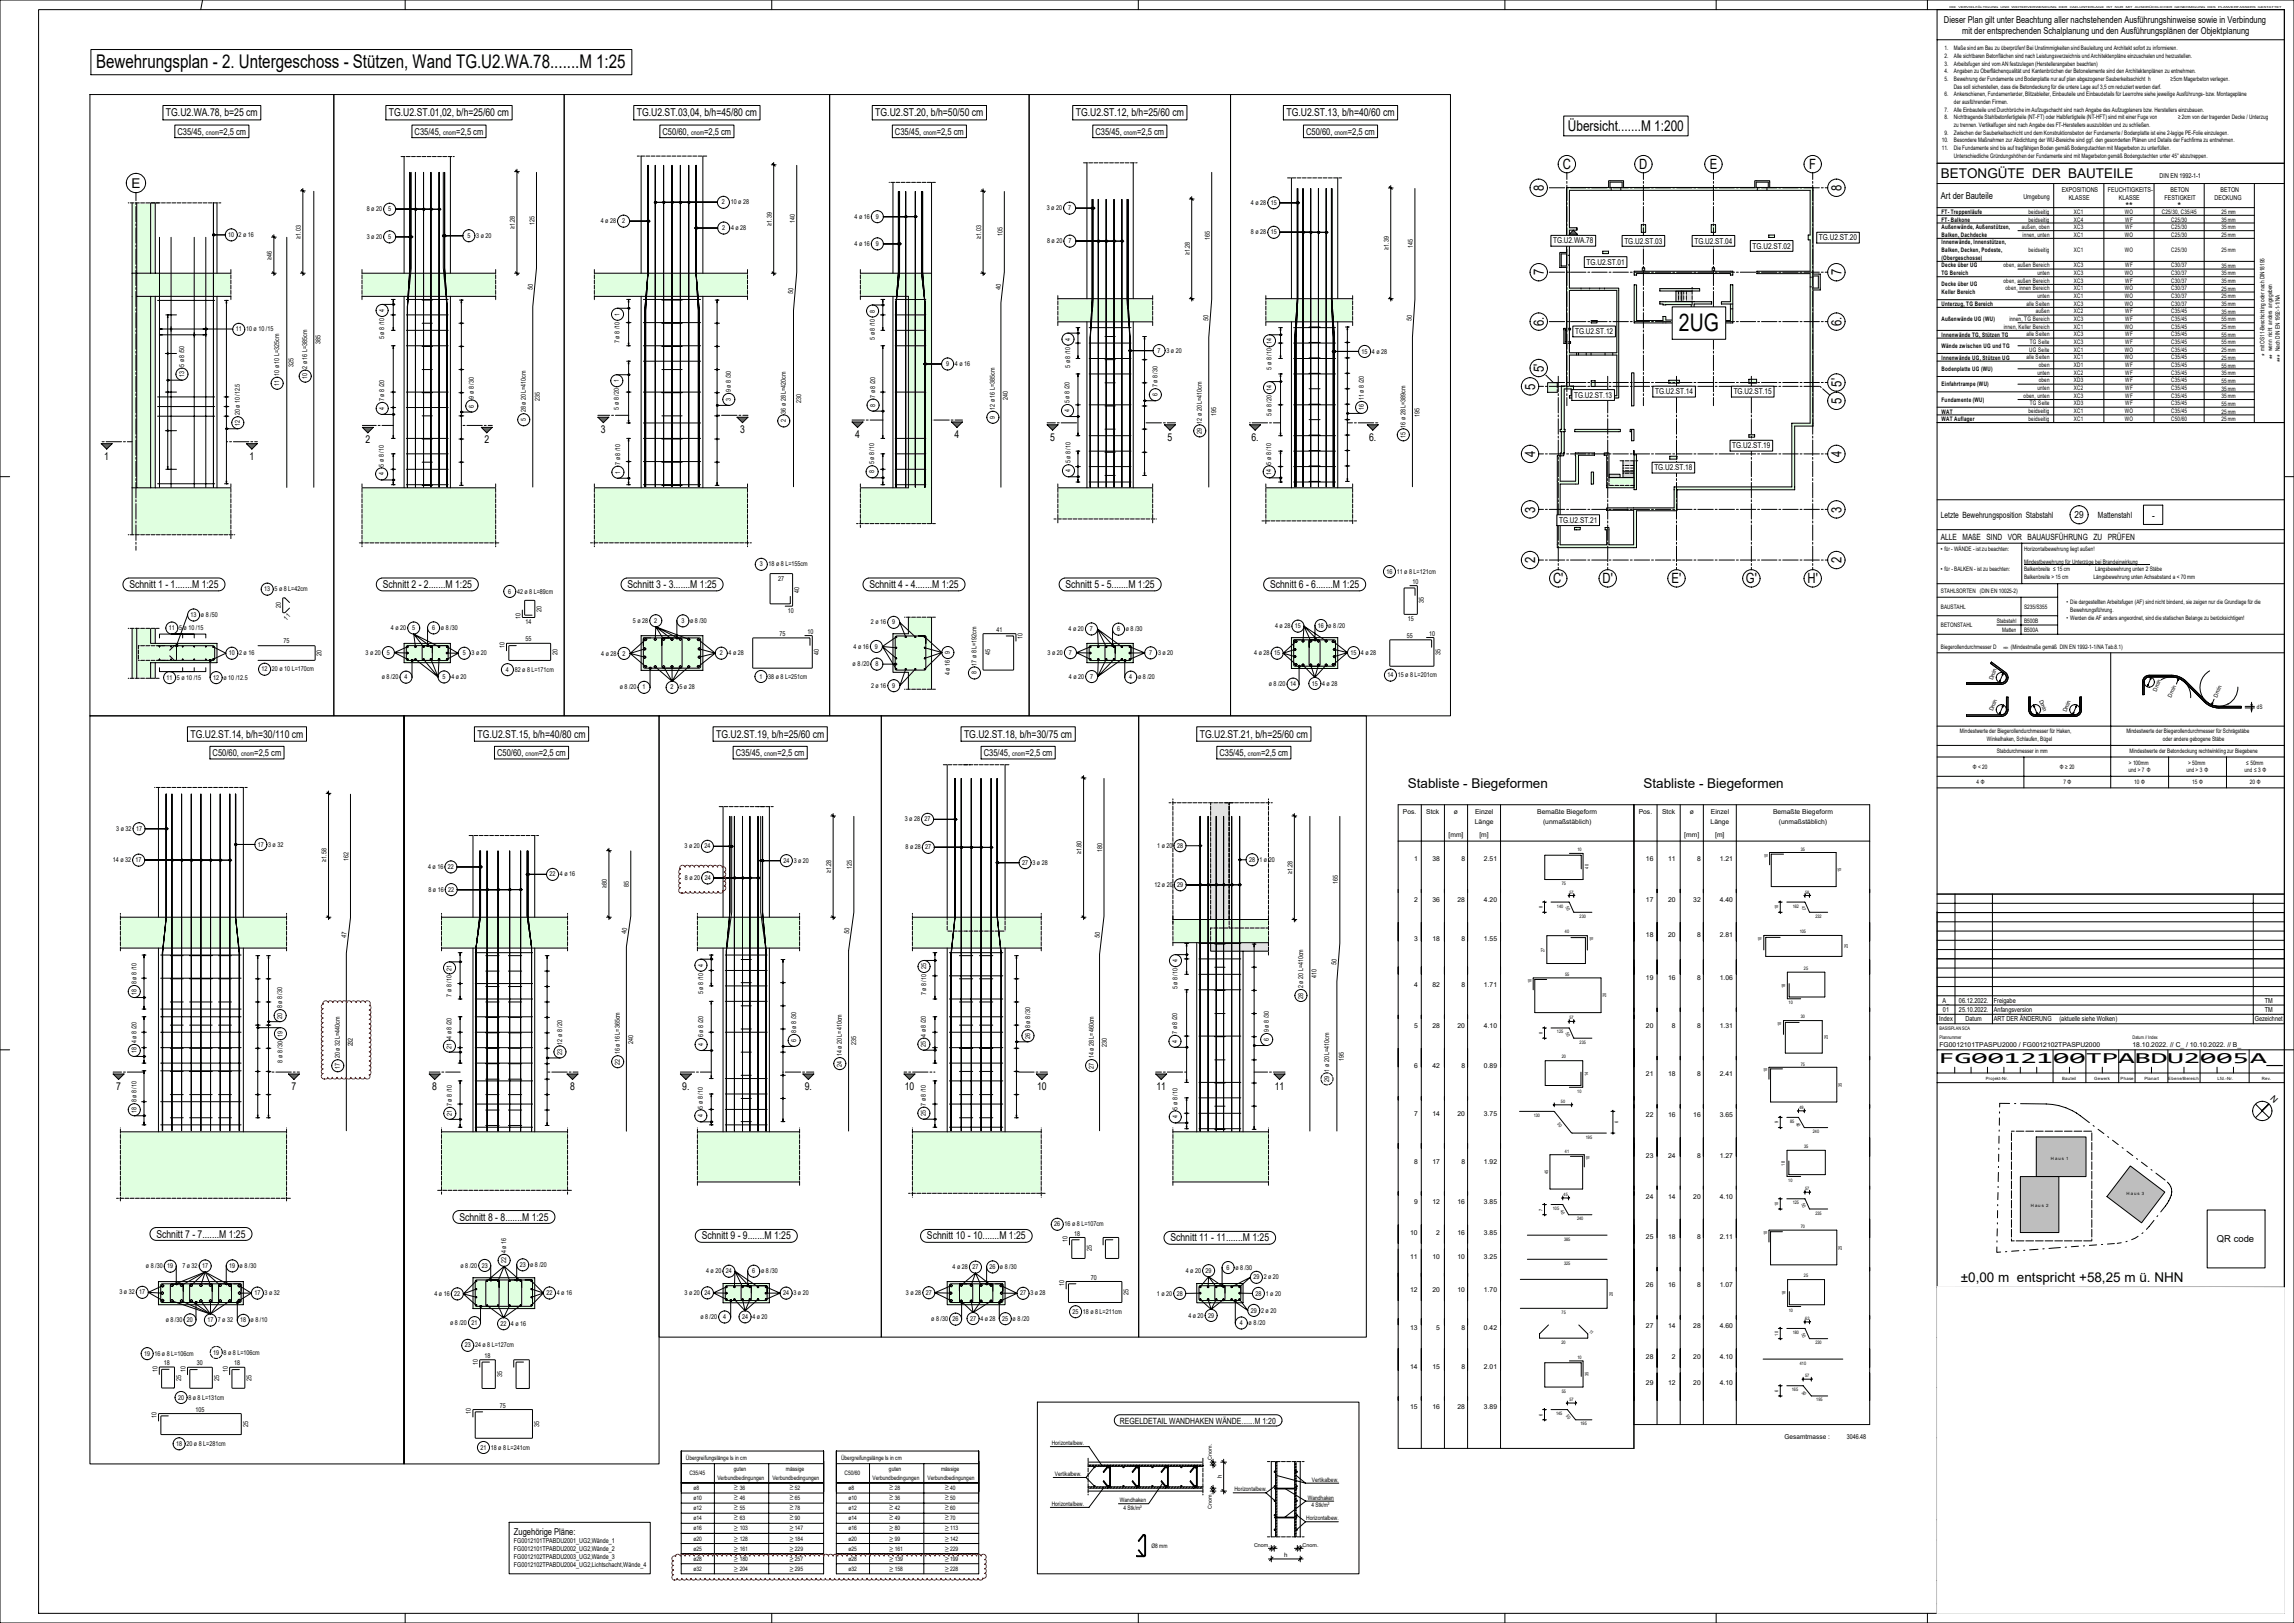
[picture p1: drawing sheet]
<svg xmlns="http://www.w3.org/2000/svg" width="1189mm" height="841mm" viewBox="0 0 1189 841" stroke-linecap="round" stroke-linejoin="round" font-family="sans-serif">
<defs><g id="words">
<text font-size="12.6" x="870" y="172">2UG</text>
<text font-size="9.8" x="50" y="35">Bewehrungsplan - 2. Untergeschoss - Stützen, Wand TG.U2.WA.78.......M 1:25</text>
<g font-size="7.9">
<text x="1005" y="551">FG0012100TPABDU2005</text>
<text x="1166" y="551">A_</text>
</g>
<text font-size="7.7" x="813" y="68">Übersicht.......M 1:200</text>
<g font-size="7.3">
<text x="810" y="88">C</text>
<text x="850" y="88">D</text>
<text x="886" y="88">E</text>
<text x="938" y="88">F</text>
<text x="800" y="99" transform="rotate(-90 800 99)">8</text>
<text x="954" y="99" transform="rotate(-90 954 99)">8</text>
<text x="800" y="143" transform="rotate(-90 800 143)">7</text>
<text x="954" y="143" transform="rotate(-90 954 143)">7</text>
<text x="800" y="169" transform="rotate(-90 800 169)">6.</text>
<text x="954" y="169" transform="rotate(-90 954 169)">6.</text>
<text x="800" y="193" transform="rotate(-90 800 193)">5'</text>
<text x="796" y="202" transform="rotate(-90 796 202)">5</text>
<text x="954" y="200" transform="rotate(-90 954 200)">5'</text>
<text x="954" y="209" transform="rotate(-90 954 209)">5</text>
<text x="796" y="237" transform="rotate(-90 796 237)">4</text>
<text x="954" y="237" transform="rotate(-90 954 237)">4</text>
<text x="796" y="266" transform="rotate(-90 796 266)">3</text>
<text x="954" y="266" transform="rotate(-90 954 266)">3</text>
<text x="796" y="292" transform="rotate(-90 796 292)">2</text>
<text x="954" y="292" transform="rotate(-90 954 292)">2</text>
<text x="805" y="302">C'</text>
<text x="831" y="302">D'</text>
<text x="866" y="302">E'</text>
<text x="905" y="302">G'</text>
<text x="937" y="302">H'</text>
</g>
<g font-size="7">
<text x="1006" y="92">BETONGÜTE DER BAUTEILE</text>
<text x="68" y="97">E</text>
<text x="730" y="408">Stabliste - Biegeformen</text>
<text x="852" y="408">Stabliste - Biegeformen</text>
<text x="1016" y="665">±0,00 m entspricht +58,25 m ü. NHN</text>
</g>
<g font-size="5.6">
<text x="86" y="60">TG.U2.WA.78, b=25 cm</text>
<text x="202" y="60">TG.U2.ST.01,02, b/h=25/60 cm</text>
<text x="330" y="60">TG.U2.ST.03,04, b/h=45/80 cm</text>
<text x="454" y="60">TG.U2.ST.20, b/h=50/50 cm</text>
<text x="558" y="60">TG.U2.ST.12, b/h=25/60 cm</text>
<text x="667" y="60">TG.U2.ST.13, b/h=40/60 cm</text>
<text x="311" y="224">3</text>
<text x="384" y="224">3</text>
<text x="443" y="227">4</text>
<text x="495" y="227">4</text>
<text x="189" y="230">2</text>
<text x="251" y="230">2</text>
<text x="544" y="228">5</text>
<text x="605" y="228">5</text>
<text x="649" y="228">6.</text>
<text x="710" y="228">6.</text>
<text x="54" y="238">1</text>
<text x="129" y="238">1</text>
<text x="67" y="305">Schnitt 1 - 1.......M 1:25</text>
<text x="198" y="305">Schnitt 2 - 2.......M 1:25</text>
<text x="325" y="305">Schnitt 3 - 3.......M 1:25</text>
<text x="451" y="305">Schnitt 4 - 4.......M 1:25</text>
<text x="552" y="305">Schnitt 5 - 5.......M 1:25</text>
<text x="658" y="305">Schnitt 6 - 6.......M 1:25</text>
<text x="99" y="382">TG.U2.ST.14, b/h=30/110 cm</text>
<text x="247" y="382">TG.U2.ST.15, b/h=40/80 cm</text>
<text x="371" y="382">TG.U2.ST.19, b/h=25/60 cm</text>
<text x="500" y="382">TG.U2.ST.18, b/h=30/75 cm</text>
<text x="622" y="382">TG.U2.ST.21, b/h=25/60 cm</text>
<text x="60" y="565">7</text>
<text x="151" y="565">7</text>
<text x="224" y="565">8</text>
<text x="295" y="565">8</text>
<text x="354" y="565">9.</text>
<text x="417" y="565">9.</text>
<text x="469" y="565">10</text>
<text x="538" y="565">10</text>
<text x="599" y="565">11</text>
<text x="661" y="565">11</text>
<text x="238" y="632">Schnitt 8 - 8.......M 1:25</text>
<text x="81" y="641">Schnitt 7 - 7.......M 1:25</text>
<text x="364" y="642">Schnitt 9 - 9.......M 1:25</text>
<text x="480" y="642">Schnitt 10 - 10.......M 1:25</text>
<text x="607" y="643">Schnitt 11 - 11.......M 1:25</text>
</g>
<g font-size="5.1">
<text x="1075" y="268">29</text>
<text x="1115" y="269">-</text>
</g>
<g font-size="4.9">
<text x="1008" y="12">Dieser Plan gilt unter Beachtung aller nachstehenden Ausführungshinweise sowie in Verbindung</text>
<text x="1017" y="18">mit der entsprechenden Schalplanung und den Ausführungsplänen der Objektplanung</text>
<text x="92" y="70">C35/45,</text>
<text x="114" y="70">=2,5 cm</text>
<text x="215" y="70">C35/45,</text>
<text x="237" y="70">=2,5 cm</text>
<text x="343" y="70">C50/60,</text>
<text x="365" y="70">=2,5 cm</text>
<text x="464" y="70">C35/45,</text>
<text x="485" y="70">=2,5 cm</text>
<text x="568" y="70">C35/45,</text>
<text x="589" y="70">=2,5 cm</text>
<text x="677" y="70">C50/60,</text>
<text x="699" y="70">=2,5 cm</text>
<text x="1006" y="103">Art der Bauteile</text>
<text x="1102" y="108">**</text>
<text x="1129" y="108">*</text>
<text x="110" y="392">C50/60,</text>
<text x="132" y="392">=2,5 cm</text>
<text x="258" y="392">C50/60,</text>
<text x="279" y="392">=2,5 cm</text>
<text x="381" y="392">C35/45,</text>
<text x="403" y="392">=2,5 cm</text>
<text x="510" y="392">C35/45,</text>
<text x="531" y="392">=2,5 cm</text>
<text x="632" y="392">C35/45,</text>
<text x="654" y="392">=2,5 cm</text>
<text x="1149" y="644">QR code</text>
<text x="266" y="795">Zugehörige Pläne:</text>
</g>
<g font-size="4.5">
<text x="1176" y="185" transform="rotate(-90 1176 185)">*</text>
<text x="1180" y="186" transform="rotate(-90 1180 186)">**</text>
<text x="1183" y="188" transform="rotate(-90 1183 188)">***</text>
<text x="1006" y="268">Letzte Bewehrungsposition Stabstahl</text>
<text x="1087" y="268">Mattenstahl</text>
<text x="1006" y="280">ALLE MAßE SIND VOR BAUAUSFÜHRUNG ZU PRÜFEN</text>
<text x="1177" y="570" transform="rotate(45 1177 570)">N</text>
<text x="580" y="738">REGELDETAIL WANDHAKEN WÄNDE.......M 1:20</text>
</g>
<g font-size="4.2">
<text x="943" y="125">TG.U2.ST.20</text>
<text x="805" y="126">TG.U2.WA.78</text>
<text x="842" y="126">TG.U2.ST.03</text>
<text x="878" y="126">TG.U2.ST.04</text>
<text x="908" y="129">TG.U2.ST.02</text>
<text x="822" y="137">TG.U2.ST.01</text>
<text x="816" y="173">TG.U2.ST.12</text>
<text x="816" y="206">TG.U2.ST.13</text>
<text x="858" y="204">TG.U2.ST.14</text>
<text x="899" y="204">TG.U2.ST.15</text>
<text x="898" y="232">TG.U2.ST.19</text>
<text x="857" y="244">TG.U2.ST.18</text>
<text x="808" y="271">TG.U2.ST.21</text>
</g>
<g font-size="3.7">
<text x="380" y="771">≥</text>
<text x="409" y="771">≥</text>
<text x="461" y="771">≥</text>
<text x="490" y="771">≥</text>
<text x="380" y="777">≥</text>
<text x="409" y="777">≥</text>
<text x="461" y="777">≥</text>
<text x="490" y="777">≥</text>
<text x="380" y="782">≥</text>
<text x="409" y="782">≥</text>
<text x="461" y="782">≥</text>
<text x="490" y="782">≥</text>
<text x="380" y="787">≥</text>
<text x="409" y="787">≥</text>
<text x="461" y="787">≥</text>
<text x="490" y="787">≥</text>
<text x="380" y="793">≥</text>
<text x="409" y="793">≥</text>
<text x="461" y="793">≥</text>
<text x="490" y="793">≥</text>
<text x="380" y="798">≥</text>
<text x="380" y="804">≥</text>
<text x="409" y="798">≥</text>
<text x="409" y="804">≥</text>
<text x="461" y="798">≥</text>
<text x="461" y="804">≥</text>
<text x="490" y="798">≥</text>
<text x="490" y="804">≥</text>
<text x="380" y="809">≥</text>
<text x="409" y="809">≥</text>
<text x="461" y="809">≥</text>
<text x="490" y="809">≥</text>
<text x="380" y="814">≥</text>
<text x="409" y="814">≥</text>
<text x="461" y="814">≥</text>
<text x="490" y="814">≥</text>
</g>
<g font-size="3.6">
<text x="1007" y="520">A_</text>
<text x="1015" y="520">06.12.2022.</text>
<text x="1033" y="520">Freigabe</text>
<text x="1174" y="520">TM</text>
<text x="1007" y="524">01</text>
<text x="1015" y="524">25.10.2022.</text>
<text x="1033" y="524">Anfangsversion</text>
<text x="1174" y="524">TM</text>
<text x="1005" y="529">Index</text>
<text x="1019" y="529">Datum</text>
<text x="1033" y="529">ART DER ÄNDERUNG</text>
<text x="1067" y="529">(aktuelle siehe Wolken)</text>
<text x="1169" y="529">Gezeichnet</text>
</g>
<g font-size="3.5">
<text x="107" y="70">cnom</text>
<text x="230" y="70">cnom</text>
<text x="358" y="70">cnom</text>
<text x="479" y="70">cnom</text>
<text x="583" y="70">cnom</text>
<text x="692" y="70">cnom</text>
<text x="1119" y="92">DIN EN 1992-1-1</text>
<text x="1069" y="99">EXPOSITIONS</text>
<text x="1093" y="99">FEUCHTIGKEITS-</text>
<text x="1125" y="99">BETON</text>
<text x="1151" y="99">BETON</text>
<text x="374" y="106">2</text>
<text x="379" y="106">10 ø 28</text>
<text x="648" y="106">4 ø 28 15</text>
<text x="1049" y="103">Umgebung</text>
<text x="1072" y="104">KLASSE</text>
<text x="1098" y="104">KLASSE</text>
<text x="1122" y="104">FESTIGKEIT</text>
<text x="1148" y="104">DECKUNG</text>
<text x="190" y="110">8 ø 20</text>
<text x="201" y="110">5</text>
<text x="443" y="113">4 ø 16</text>
<text x="454" y="113">9</text>
<text x="543" y="109">3 ø 20</text>
<text x="554" y="109">7</text>
<text x="267" y="119" transform="rotate(-90 267 119)">≥1.28</text>
<text x="277" y="117" transform="rotate(-90 277 117)">125</text>
<text x="311" y="116">4 ø 28</text>
<text x="322" y="116">2</text>
<text x="374" y="119">2</text>
<text x="379" y="119">4 ø 28</text>
<text x="400" y="117" transform="rotate(-90 400 117)">≥1.39</text>
<text x="412" y="116" transform="rotate(-90 412 116)">140</text>
<text x="118" y="123">10</text>
<text x="124" y="123">2 ø 16</text>
<text x="156" y="124" transform="rotate(-90 156 124)">≥1.03</text>
<text x="190" y="124">3 ø 20</text>
<text x="201" y="124">5</text>
<text x="242" y="123">5</text>
<text x="247" y="123">3 ø 20</text>
<text x="509" y="124" transform="rotate(-90 509 124)">≥1.03</text>
<text x="520" y="122" transform="rotate(-90 520 122)">105</text>
<text x="627" y="125" transform="rotate(-90 627 125)">165</text>
<text x="648" y="121">8 ø 28 15</text>
<text x="443" y="127">4 ø 16</text>
<text x="454" y="127">9</text>
<text x="543" y="126">8 ø 20</text>
<text x="554" y="126">7</text>
<text x="720" y="130" transform="rotate(-90 720 130)">≥1.39</text>
<text x="732" y="129" transform="rotate(-90 732 129)">145</text>
<text x="141" y="134" transform="rotate(-90 141 134)">≥46</text>
<text x="617" y="132" transform="rotate(-90 617 132)">≥1.28</text>
<text x="276" y="150" transform="rotate(-84 276 150)">50</text>
<text x="411" y="152" transform="rotate(-85 411 152)">50</text>
<text x="519" y="150" transform="rotate(-84 519 150)">40</text>
<text x="199" y="162" transform="rotate(-90 199 162)">4</text>
<text x="453" y="162" transform="rotate(-90 453 162)">8</text>
<text x="321" y="164" transform="rotate(-90 321 164)">1</text>
<text x="626" y="166" transform="rotate(-86 626 166)">50</text>
<text x="732" y="166" transform="rotate(-86 732 166)">50</text>
<text x="122" y="172">11</text>
<text x="128" y="172">10 ø 10 /15</text>
<text x="166" y="178" transform="rotate(-90 166 178)">385</text>
<text x="199" y="176" transform="rotate(-90 199 176)">5 ø 8 /10</text>
<text x="321" y="178" transform="rotate(-90 321 178)">7 ø 8 /10</text>
<text x="453" y="176" transform="rotate(-90 453 176)">5 ø 8 /10</text>
<text x="555" y="177" transform="rotate(-90 555 177)">4</text>
<text x="600" y="183">7</text>
<text x="605" y="183">3 ø 20</text>
<text x="706" y="183">15</text>
<text x="711" y="183">4 ø 28</text>
<text x="95" y="190" transform="rotate(-90 95 190)">5 ø 8 /50</text>
<text x="152" y="190" transform="rotate(-90 152 190)">325</text>
<text x="159" y="191" transform="rotate(-90 159 191)">2 ø 16 L=385cm</text>
<text x="490" y="190">9</text>
<text x="495" y="190">4 ø 16</text>
<text x="555" y="191" transform="rotate(-90 555 191)">5 ø 8 /10</text>
<text x="659" y="192" transform="rotate(-90 659 192)">5 ø 8 /10 14</text>
<text x="95" y="195" transform="rotate(-90 95 195)">13</text>
<text x="145" y="195" transform="rotate(-90 145 195)">10 ø 10 L=325cm</text>
<text x="159" y="196" transform="rotate(-90 159 196)">10</text>
<text x="145" y="200" transform="rotate(-90 145 200)">11</text>
<text x="321" y="198" transform="rotate(-90 321 198)">1</text>
<text x="379" y="203" transform="rotate(-90 379 203)">9 ø 8 /30</text>
<text x="600" y="201" transform="rotate(-90 600 201)">7 ø 8 /30</text>
<text x="199" y="208" transform="rotate(-90 199 208)">7 ø 8 /20</text>
<text x="246" y="207" transform="rotate(-90 246 207)">9 ø 8 /30</text>
<text x="280" y="208" transform="rotate(-90 280 208)">235</text>
<text x="379" y="208" transform="rotate(-90 379 208)">3</text>
<text x="415" y="209" transform="rotate(-90 415 209)">230</text>
<text x="454" y="206" transform="rotate(-90 454 206)">7 ø 8 /20</text>
<text x="522" y="207" transform="rotate(-90 522 207)">240</text>
<text x="554" y="209" transform="rotate(-90 554 209)">5 ø 8 /20</text>
<text x="600" y="205" transform="rotate(-90 600 205)">6</text>
<text x="707" y="207" transform="rotate(-90 707 207)">11 ø 8 /20</text>
<text x="124" y="215" transform="rotate(-90 124 215)">20 ø 10 /12.5</text>
<text x="199" y="212" transform="rotate(-90 199 212)">4</text>
<text x="246" y="211" transform="rotate(-90 246 211)">6</text>
<text x="273" y="214" transform="rotate(-90 273 214)">28 ø 20 L=410cm</text>
<text x="321" y="212" transform="rotate(-90 321 212)">5 ø 8 /20</text>
<text x="407" y="214" transform="rotate(-90 407 214)">36 ø 28 L=420cm</text>
<text x="454" y="211" transform="rotate(-90 454 211)">8</text>
<text x="516" y="212" transform="rotate(-90 516 212)">12 ø 16 L=385cm</text>
<text x="554" y="213" transform="rotate(-90 554 213)">4</text>
<text x="630" y="215" transform="rotate(-90 630 215)">195</text>
<text x="659" y="216" transform="rotate(-90 659 216)">5 ø 8 /20 14</text>
<text x="707" y="213" transform="rotate(-90 707 213)">16</text>
<text x="736" y="216" transform="rotate(-90 736 216)">195</text>
<text x="124" y="221" transform="rotate(-90 124 221)">12</text>
<text x="273" y="218" transform="rotate(-90 273 218)">5</text>
<text x="407" y="219" transform="rotate(-90 407 219)">2</text>
<text x="516" y="217" transform="rotate(-90 516 217)">9</text>
<text x="623" y="219" transform="rotate(-90 623 219)">12 ø 20 L=410cm</text>
<text x="728" y="222" transform="rotate(-90 728 222)">16 ø 28 L=389cm</text>
<text x="623" y="225" transform="rotate(-90 623 225)">29</text>
<text x="728" y="227" transform="rotate(-90 728 227)">15</text>
<text x="199" y="242" transform="rotate(-90 199 242)">5 ø 8 /10</text>
<text x="321" y="245" transform="rotate(-90 321 245)">1</text>
<text x="321" y="241" transform="rotate(-90 321 241)">7 ø 8 /10</text>
<text x="453" y="245" transform="rotate(-90 453 245)">8</text>
<text x="453" y="241" transform="rotate(-90 453 241)">5 ø 8 /10</text>
<text x="555" y="245" transform="rotate(-90 555 245)">4</text>
<text x="555" y="240" transform="rotate(-90 555 240)">5 ø 8 /10</text>
<text x="659" y="241" transform="rotate(-90 659 241)">5 ø 8 /10</text>
<text x="199" y="246" transform="rotate(-90 199 246)">4</text>
<text x="659" y="246" transform="rotate(-90 659 246)">14</text>
<text x="394" y="294">3</text>
<text x="398" y="294">18 ø 8 L=155cm</text>
<text x="719" y="297">16</text>
<text x="724" y="297">11 ø 8 L=121cm</text>
<text x="403" y="301">27</text>
<text x="732" y="302">10</text>
<text x="137" y="306">13</text>
<text x="142" y="306">5 ø 8 L=42cm</text>
<text x="263" y="308">6</text>
<text x="268" y="308">42 ø 8 L=89cm</text>
<text x="414" y="307" transform="rotate(-90 414 307)">40</text>
<text x="146" y="315" transform="rotate(-90 146 315)">20</text>
<text x="281" y="317" transform="rotate(-90 281 317)">20</text>
<text x="408" y="317">10</text>
<text x="738" y="312" transform="rotate(-90 738 312)">35</text>
<text x="99" y="320">13 ø 8 /50</text>
<text x="149" y="322" transform="rotate(-45 149 322)">11</text>
<text x="270" y="321" transform="rotate(-90 270 321)">10</text>
<text x="272" y="323">14</text>
<text x="328" y="323">5 ø 28</text>
<text x="339" y="323">2</text>
<text x="353" y="323">3</text>
<text x="358" y="323">ø 8 /30</text>
<text x="451" y="324">2 ø 16</text>
<text x="462" y="324">9</text>
<text x="730" y="322">15</text>
<text x="88" y="327">11</text>
<text x="93" y="327">5 ø 10 /15</text>
<text x="203" y="326">4 ø 20</text>
<text x="214" y="326">5</text>
<text x="224" y="326">6</text>
<text x="229" y="326">ø 8 /30</text>
<text x="404" y="330">75</text>
<text x="418" y="328">10</text>
<text x="516" y="327">41</text>
<text x="554" y="327">4 ø 20</text>
<text x="565" y="327">7</text>
<text x="579" y="327">6</text>
<text x="584" y="327">ø 8 /30</text>
<text x="661" y="326">4 ø 28 15</text>
<text x="683" y="325">16 ø 8 /20</text>
<text x="741" y="329">10</text>
<text x="147" y="333">75</text>
<text x="262" y="336" transform="rotate(-90 262 336)">10</text>
<text x="272" y="332">55</text>
<text x="530" y="331" transform="rotate(-90 530 331)">10</text>
<text x="729" y="331">55</text>
<text x="119" y="340">10</text>
<text x="124" y="340">2 ø 16</text>
<text x="167" y="340" transform="rotate(-90 167 340)">20</text>
<text x="189" y="339">3 ø 20</text>
<text x="201" y="339">5</text>
<text x="240" y="340">5</text>
<text x="244" y="340">3 ø 20</text>
<text x="289" y="339" transform="rotate(-90 289 339)">20</text>
<text x="312" y="340">4 ø 28</text>
<text x="323" y="340">2</text>
<text x="373" y="340">2</text>
<text x="378" y="340">4 ø 28</text>
<text x="424" y="339" transform="rotate(-90 424 339)">40</text>
<text x="442" y="336">4 ø 16</text>
<text x="453" y="336">9</text>
<text x="492" y="339" transform="rotate(-90 492 339)">9</text>
<text x="513" y="339" transform="rotate(-90 513 339)">45</text>
<text x="543" y="339">3 ø 20</text>
<text x="554" y="339">7</text>
<text x="596" y="339">7</text>
<text x="600" y="339">3 ø 20</text>
<text x="650" y="340">4 ø 28 15</text>
<text x="700" y="339">15</text>
<text x="705" y="339">4 ø 28</text>
<text x="747" y="339" transform="rotate(-90 747 339)">35</text>
<text x="136" y="348">12</text>
<text x="141" y="348">20 ø 10 L=170cm</text>
<text x="442" y="345">ø 8 /20</text>
<text x="454" y="345">8</text>
<text x="506" y="345" transform="rotate(-90 506 345)">17 ø 8 L=192cm</text>
<text x="86" y="352">11</text>
<text x="92" y="352">5 ø 10 /15</text>
<text x="110" y="352">12 ø 10 /12.5</text>
<text x="198" y="352">ø 8 /20</text>
<text x="210" y="352">4</text>
<text x="229" y="352">5</text>
<text x="234" y="352">4 ø 20</text>
<text x="262" y="348">4</text>
<text x="267" y="348">82 ø 8 L=171cm</text>
<text x="394" y="352">1</text>
<text x="398" y="352">38 ø 8 L=251cm</text>
<text x="492" y="350" transform="rotate(-90 492 350)">4 ø 16</text>
<text x="506" y="349" transform="rotate(-90 506 349)">8</text>
<text x="554" y="352">4 ø 20</text>
<text x="565" y="352">7</text>
<text x="585" y="352">4</text>
<text x="590" y="352">ø 8 /20</text>
<text x="719" y="351">14</text>
<text x="724" y="351">15 ø 8 L=201cm</text>
<text x="321" y="357">ø 8 /20</text>
<text x="333" y="357">1</text>
<text x="348" y="357">2</text>
<text x="352" y="357">5 ø 28</text>
<text x="451" y="356">2 ø 16</text>
<text x="462" y="356">9</text>
<text x="658" y="356">ø 8 /20 14</text>
<text x="680" y="355">15</text>
<text x="685" y="355">4 ø 28</text>
<text x="125" y="392">cnom</text>
<text x="272" y="392">cnom</text>
<text x="396" y="392">cnom</text>
<text x="525" y="392">cnom</text>
<text x="647" y="392">cnom</text>
<text x="469" y="426">3 ø 28 27</text>
<text x="727" y="422">Pos.</text>
<text x="739" y="422">Stck</text>
<text x="754" y="422">ø</text>
<text x="765" y="422">Einzel</text>
<text x="797" y="422">Bemaßte Biegeform</text>
<text x="849" y="422">Pos.</text>
<text x="861" y="422">Stck</text>
<text x="876" y="422">ø</text>
<text x="887" y="422">Einzel</text>
<text x="919" y="422">Bemaßte Biegeform</text>
<text x="60" y="431">3 ø 32 17</text>
<text x="764" y="427">Länge</text>
<text x="800" y="427">(unmaßstäblich)</text>
<text x="887" y="427">Länge</text>
<text x="922" y="427">(unmaßstäblich)</text>
<text x="751" y="434">[mm]</text>
<text x="767" y="434">[m]</text>
<text x="873" y="434">[mm]</text>
<text x="889" y="434">[m]</text>
<text x="134" y="439">17</text>
<text x="139" y="439">3 ø 32</text>
<text x="355" y="440">3 ø 20 24</text>
<text x="469" y="440">8 ø 28 27</text>
<text x="561" y="443" transform="rotate(-90 561 443)">≥1.80</text>
<text x="571" y="441" transform="rotate(-90 571 441)">180</text>
<text x="600" y="439">1 ø 20 28</text>
<text x="58" y="447">14 ø 32 17</text>
<text x="169" y="447" transform="rotate(-90 169 447)">≥1.58</text>
<text x="181" y="446" transform="rotate(-90 181 446)">162</text>
<text x="406" y="447">24</text>
<text x="411" y="447">3 ø 20</text>
<text x="530" y="448">27</text>
<text x="535" y="448">3 ø 28</text>
<text x="647" y="447">28</text>
<text x="653" y="447">1 ø 20</text>
<text x="733" y="446">1</text>
<text x="742" y="446">38</text>
<text x="757" y="446">8</text>
<text x="769" y="446">2.51</text>
<text x="853" y="446">16</text>
<text x="865" y="446">11</text>
<text x="880" y="446">8</text>
<text x="891" y="446">1.21</text>
<text x="222" y="450">4 ø 16 22</text>
<text x="285" y="454">22</text>
<text x="290" y="454">4 ø 16</text>
<text x="431" y="452" transform="rotate(-90 431 452)">≥1.28</text>
<text x="442" y="450" transform="rotate(-90 442 450)">125</text>
<text x="670" y="453" transform="rotate(-90 670 453)">≥1.28</text>
<text x="315" y="460" transform="rotate(-90 315 460)">≥80</text>
<text x="326" y="459" transform="rotate(-90 326 459)">85</text>
<text x="355" y="456">8 ø 20 24</text>
<text x="598" y="460">12 ø 20 29</text>
<text x="693" y="458" transform="rotate(-90 693 458)">165</text>
<text x="222" y="462">8 ø 16 22</text>
<text x="733" y="467">2</text>
<text x="742" y="467">36</text>
<text x="755" y="467">28</text>
<text x="769" y="467">4.20</text>
<text x="853" y="467">17</text>
<text x="865" y="467">20</text>
<text x="878" y="467">32</text>
<text x="891" y="467">4.40</text>
<text x="325" y="484" transform="rotate(-82 325 484)">40</text>
<text x="440" y="484" transform="rotate(-82 440 484)">50</text>
<text x="853" y="486">18</text>
<text x="865" y="486">20</text>
<text x="880" y="486">8</text>
<text x="891" y="486">2.81</text>
<text x="179" y="486" transform="rotate(-83 179 486)">47</text>
<text x="570" y="486" transform="rotate(-83 570 486)">50</text>
<text x="733" y="487">3</text>
<text x="742" y="487">18</text>
<text x="757" y="487">8</text>
<text x="769" y="487">1.55</text>
<text x="364" y="501" transform="rotate(-90 364 501)">4</text>
<text x="610" y="499" transform="rotate(-90 610 499)">4</text>
<text x="693" y="500" transform="rotate(-86 693 500)">50</text>
<text x="71" y="510" transform="rotate(-90 71 510)">8 ø 8 /10</text>
<text x="682" y="507" transform="rotate(-90 682 507)">410</text>
<text x="853" y="508">19</text>
<text x="865" y="508">16</text>
<text x="880" y="508">8</text>
<text x="891" y="508">1.06</text>
<text x="71" y="515" transform="rotate(-90 71 515)">18</text>
<text x="364" y="515" transform="rotate(-90 364 515)">5 ø 8 /10</text>
<text x="480" y="516" transform="rotate(-90 480 516)">7 ø 8 /10 25</text>
<text x="610" y="513" transform="rotate(-90 610 513)">5 ø 8 /10</text>
<text x="675" y="512" transform="rotate(-90 675 512)">2 ø 20 L=410cm</text>
<text x="733" y="511">4</text>
<text x="742" y="511">82</text>
<text x="757" y="511">8</text>
<text x="769" y="511">1.71</text>
<text x="234" y="516" transform="rotate(-90 234 516)">7 ø 8 /10 21</text>
<text x="675" y="517" transform="rotate(-90 675 517)">28</text>
<text x="146" y="528" transform="rotate(-90 146 528)">20</text>
<text x="146" y="522" transform="rotate(-90 146 522)">8 ø 8 /30</text>
<text x="534" y="533" transform="rotate(-90 534 533)">8 ø 8 /30</text>
<text x="733" y="533">5</text>
<text x="742" y="533">28</text>
<text x="755" y="533">20</text>
<text x="769" y="533">4.10</text>
<text x="853" y="533">20</text>
<text x="867" y="533">8</text>
<text x="880" y="533">8</text>
<text x="891" y="533">1.31</text>
<text x="234" y="538" transform="rotate(-90 234 538)">4 ø 8 /20</text>
<text x="364" y="537" transform="rotate(-90 364 537)">6 ø 8 /20</text>
<text x="413" y="540" transform="rotate(-90 413 540)">6</text>
<text x="413" y="535" transform="rotate(-90 413 535)">8 ø 8 /30</text>
<text x="480" y="537" transform="rotate(-90 480 537)">4 ø 8 /20</text>
<text x="534" y="538" transform="rotate(-90 534 538)">26</text>
<text x="610" y="536" transform="rotate(-90 610 536)">7 ø 8 /20</text>
<text x="658" y="539" transform="rotate(-90 658 539)">6</text>
<text x="658" y="535" transform="rotate(-90 658 535)">9 ø 8 /30</text>
<text x="71" y="546" transform="rotate(-90 71 546)">18</text>
<text x="71" y="541" transform="rotate(-90 71 541)">4 ø 8 /20</text>
<text x="183" y="542" transform="rotate(-90 183 542)">232</text>
<text x="234" y="544" transform="rotate(-90 234 544)">21</text>
<text x="291" y="541" transform="rotate(-90 291 541)">12 ø 8 /20</text>
<text x="328" y="541" transform="rotate(-90 328 541)">240</text>
<text x="364" y="542" transform="rotate(-90 364 542)">4</text>
<text x="444" y="542" transform="rotate(-90 444 542)">235</text>
<text x="480" y="543" transform="rotate(-90 480 543)">25</text>
<text x="574" y="543" transform="rotate(-90 574 543)">230</text>
<text x="610" y="540" transform="rotate(-90 610 540)">4</text>
<text x="1005" y="543">FG0012101TPASPU2000 / FG0012102TPASPU2000</text>
<text x="1105" y="543">18.10.2022. // C_ / 10.10.2022. // B_</text>
<text x="146" y="551" transform="rotate(-90 146 551)">8 ø 8 /30 19</text>
<text x="176" y="548" transform="rotate(-90 176 548)">20 ø 32 L=440cm</text>
<text x="291" y="547" transform="rotate(-90 291 547)">23</text>
<text x="321" y="552" transform="rotate(-90 321 552)">22</text>
<text x="321" y="546" transform="rotate(-90 321 546)">16 ø 16 L=365cm</text>
<text x="436" y="547" transform="rotate(-90 436 547)">14 ø 20 L=410cm</text>
<text x="567" y="548" transform="rotate(-90 567 548)">14 ø 28 L=460cm</text>
<text x="697" y="550" transform="rotate(-90 697 550)">195</text>
<text x="176" y="554" transform="rotate(-90 176 554)">17</text>
<text x="436" y="553" transform="rotate(-90 436 553)">24</text>
<text x="567" y="554" transform="rotate(-90 567 554)">27</text>
<text x="689" y="555" transform="rotate(-90 689 555)">1 ø 20 L=410cm</text>
<text x="733" y="554">6</text>
<text x="742" y="554">42</text>
<text x="757" y="554">8</text>
<text x="769" y="554">0.89</text>
<text x="853" y="558">21</text>
<text x="865" y="558">18</text>
<text x="880" y="558">8</text>
<text x="891" y="558">2.41</text>
<text x="689" y="561" transform="rotate(-90 689 561)">29</text>
<text x="71" y="571" transform="rotate(-90 71 571)">8 ø 8 /10</text>
<text x="234" y="573" transform="rotate(-90 234 573)">7 ø 8 /10</text>
<text x="364" y="574" transform="rotate(-90 364 574)">5 ø 8 /10</text>
<text x="480" y="573" transform="rotate(-90 480 573)">7 ø 8 /10</text>
<text x="610" y="575" transform="rotate(-90 610 575)">5 ø 8 /10</text>
<text x="71" y="577" transform="rotate(-90 71 577)">18</text>
<text x="234" y="578" transform="rotate(-90 234 578)">21</text>
<text x="364" y="579" transform="rotate(-90 364 579)">4</text>
<text x="480" y="578" transform="rotate(-90 480 578)">25</text>
<text x="610" y="580" transform="rotate(-90 610 580)">4</text>
<text x="733" y="578">7</text>
<text x="742" y="578">14</text>
<text x="755" y="578">20</text>
<text x="769" y="578">3.75</text>
<text x="853" y="579">22</text>
<text x="865" y="579">16</text>
<text x="878" y="579">16</text>
<text x="891" y="579">3.65</text>
<text x="853" y="600">23</text>
<text x="865" y="600">24</text>
<text x="880" y="600">8</text>
<text x="891" y="600">1.27</text>
<text x="733" y="603">8</text>
<text x="742" y="603">17</text>
<text x="757" y="603">8</text>
<text x="769" y="603">1.92</text>
<text x="853" y="621">24</text>
<text x="865" y="621">14</text>
<text x="878" y="621">20</text>
<text x="891" y="621">4.10</text>
<text x="733" y="624">9</text>
<text x="742" y="624">12</text>
<text x="755" y="624">16</text>
<text x="769" y="624">3.85</text>
<text x="546" y="635">26</text>
<text x="552" y="635">16 ø 8 L=107cm</text>
<text x="557" y="640">18</text>
<text x="731" y="640">10</text>
<text x="744" y="640">2</text>
<text x="755" y="640">16</text>
<text x="769" y="640">3.85</text>
<text x="553" y="644" transform="rotate(-90 553 644)">10</text>
<text x="853" y="642">25</text>
<text x="865" y="642">18</text>
<text x="880" y="642">8</text>
<text x="891" y="642">2.11</text>
<text x="262" y="649" transform="rotate(-90 262 649)">4 ø 16</text>
<text x="566" y="648" transform="rotate(-90 566 648)">25</text>
<text x="731" y="653">11</text>
<text x="742" y="653">10</text>
<text x="755" y="653">10</text>
<text x="769" y="653">3.25</text>
<text x="76" y="657">ø 8 /30 19</text>
<text x="95" y="657">7 ø 32 17</text>
<text x="119" y="657">19 ø 8 /30</text>
<text x="239" y="657">ø 8 /20 23</text>
<text x="262" y="655" transform="rotate(-90 262 655)">22</text>
<text x="269" y="656">23 ø 8 /20</text>
<text x="366" y="660">4 ø 20 24</text>
<text x="390" y="660">6</text>
<text x="394" y="660">ø 8 /30</text>
<text x="494" y="658">4 ø 28 27</text>
<text x="513" y="658">26 ø 8 /30</text>
<text x="615" y="660">4 ø 20 29</text>
<text x="636" y="658">6</text>
<text x="640" y="658">ø 8 /30</text>
<text x="565" y="663">70</text>
<text x="650" y="663">29</text>
<text x="655" y="663">2 ø 20</text>
<text x="62" y="671">3 ø 32 17</text>
<text x="132" y="671">17</text>
<text x="137" y="671">3 ø 32</text>
<text x="225" y="672">4 ø 16 22</text>
<text x="283" y="671">22</text>
<text x="289" y="671">4 ø 16</text>
<text x="355" y="671">3 ø 20 24</text>
<text x="406" y="671">24</text>
<text x="411" y="671">3 ø 20</text>
<text x="470" y="671">3 ø 28 27</text>
<text x="529" y="671">27</text>
<text x="534" y="671">3 ø 28</text>
<text x="552" y="667" transform="rotate(-90 552 667)">10</text>
<text x="585" y="671" transform="rotate(-90 585 671)">25</text>
<text x="600" y="671">1 ø 20 28</text>
<text x="651" y="671">28</text>
<text x="656" y="671">1 ø 20</text>
<text x="731" y="669">12</text>
<text x="742" y="669">20</text>
<text x="755" y="669">10</text>
<text x="769" y="669">1.70</text>
<text x="853" y="667">26</text>
<text x="865" y="667">16</text>
<text x="880" y="667">8</text>
<text x="891" y="667">1.07</text>
<text x="363" y="684">ø 8 /20</text>
<text x="375" y="684">4</text>
<text x="385" y="683">24</text>
<text x="390" y="683">4 ø 20</text>
<text x="556" y="681">25</text>
<text x="561" y="681">18 ø 8 L=211cm</text>
<text x="616" y="683">4 ø 20 29</text>
<text x="648" y="680">29</text>
<text x="654" y="680">2 ø 20</text>
<text x="86" y="685">ø 8 /30 20</text>
<text x="108" y="685">17</text>
<text x="113" y="685">7 ø 32</text>
<text x="125" y="685">18 ø 8 /10</text>
<text x="233" y="686">ø 8 /20 21</text>
<text x="259" y="687">22</text>
<text x="265" y="687">4 ø 16</text>
<text x="483" y="685">ø 8 /30 26</text>
<text x="503" y="684">27</text>
<text x="508" y="684">4 ø 28</text>
<text x="520" y="684">25 ø 8 /20</text>
<text x="643" y="687">4</text>
<text x="647" y="687">ø 8 /20</text>
<text x="731" y="689">13</text>
<text x="744" y="689">5</text>
<text x="757" y="689">8</text>
<text x="769" y="689">0.42</text>
<text x="853" y="688">27</text>
<text x="865" y="688">14</text>
<text x="878" y="688">28</text>
<text x="891" y="688">4.60</text>
<text x="111" y="702">19</text>
<text x="116" y="702">8 ø 8 L=106cm</text>
<text x="241" y="698">23</text>
<text x="246" y="698">24 ø 8 L=127cm</text>
<text x="75" y="703">19</text>
<text x="80" y="703">16 ø 8 L=106cm</text>
<text x="85" y="707">18</text>
<text x="102" y="707">30</text>
<text x="121" y="707">18</text>
<text x="248" y="707" transform="rotate(-90 248 707)">10</text>
<text x="251" y="704">18</text>
<text x="853" y="704">28</text>
<text x="867" y="704">2</text>
<text x="878" y="704">20</text>
<text x="891" y="704">4.10</text>
<text x="82" y="711" transform="rotate(-90 82 711)">10</text>
<text x="96" y="711" transform="rotate(-90 96 711)">10</text>
<text x="118" y="711" transform="rotate(-90 118 711)">10</text>
<text x="260" y="714" transform="rotate(-90 260 714)">35</text>
<text x="731" y="709">14</text>
<text x="742" y="709">15</text>
<text x="757" y="709">8</text>
<text x="769" y="709">2.01</text>
<text x="94" y="715" transform="rotate(-90 94 715)">25</text>
<text x="114" y="715" transform="rotate(-90 114 715)">25</text>
<text x="130" y="715" transform="rotate(-90 130 715)">25</text>
<text x="853" y="718">29</text>
<text x="865" y="718">12</text>
<text x="878" y="718">20</text>
<text x="891" y="718">4.10</text>
<text x="92" y="725">20</text>
<text x="98" y="725">8 ø 8 L=131cm</text>
<text x="101" y="731">105</text>
<text x="259" y="729">75</text>
<text x="731" y="730">15</text>
<text x="742" y="730">16</text>
<text x="755" y="730">28</text>
<text x="769" y="730">3.89</text>
<text x="81" y="735" transform="rotate(-90 81 735)">10</text>
<text x="244" y="733" transform="rotate(-90 244 733)">10</text>
<text x="129" y="739" transform="rotate(-90 129 739)">25</text>
<text x="279" y="739" transform="rotate(-90 279 739)">35</text>
<text x="91" y="749">18</text>
<text x="97" y="749">20 ø 8 L=281cm</text>
<text x="925" y="746">Gesamtmasse :</text>
<text x="957" y="746">3046.48</text>
<text x="249" y="751">21</text>
<text x="254" y="751">18 ø 8 L=241cm</text>
<text x="266" y="799">FG0012101TPABDU2001_UG2,Wände_1</text>
<text x="266" y="804">FG0012101TPABDU2002_UG2,Wände_2</text>
<text x="266" y="808">FG0012102TPABDU2003_UG2,Wände_3</text>
<text x="266" y="812">FG0012102TPABDU2004_UG2,Lichtschacht,Wände_4</text>
</g>
<g font-size="3.2">
<text x="1008" y="26">1.</text>
<text x="1013" y="26">Maße sind am Bau zu überprüfen! Bei Unstimmigkeiten sind Bauleitung und Architekt sofort zu informieren.</text>
<text x="1008" y="30">2.</text>
<text x="1008" y="34">3.</text>
<text x="1013" y="30">Alle sichtbaren Betonflächen sind nach Leistungsverzeichnis und Architektenpläne einzuschalen und herzustellen.</text>
<text x="1013" y="34">Arbeitsfugen sind vom AN festzulegen (Herstellerangaben beachten)</text>
<text x="1008" y="38">4.</text>
<text x="1008" y="42">5.</text>
<text x="1013" y="38">Angaben zu Oberflächenqualität und Kantenbrüchen der Betonelemente sind den Architektenplänen zu entnehmen.</text>
<text x="1013" y="42">Bewehrung der Fundamente und Bodenplatte nur auf plan abgezogener Sauberkeitsschicht h</text>
<text x="1125" y="42">≥5cm Magerbeton verlegen.</text>
<text x="1013" y="46">Das soll sicherstellen, dass die Betondeckung für die untere Lage auf 3,5 cm reduziert werden darf.</text>
<text x="1008" y="50">6.</text>
<text x="1013" y="50">Ankerschienen, Fundamenterder, Blitzableiter, Einbauteile und Einbaudetails für Leerrohre siehe jeweilige Ausführungs- bzw. Montagepläne</text>
<text x="1013" y="54">der ausführenden Firmen.</text>
<text x="1008" y="58">7.</text>
<text x="1013" y="58">Alle Einbauteile und Durchbrüche im Aufzugschacht sind nach Angabe des Aufzugplaners bzw. Herstellers einzubauen.</text>
<text x="1008" y="62">8.</text>
<text x="1013" y="62">Nichttragende Stahlbetonfertigteile (NT-FT) oder Halbfertigteile (NT-HFT) sind mit einer Fuge von</text>
<text x="1013" y="66">zu trennen. Vertikalfugen sind nach Angabe des FT-Herstellers auszubilden und zu schließen.</text>
<text x="1129" y="62">≥ 2cm von der tragenden Decke / Unterzug</text>
<text x="1008" y="70">9.</text>
<text x="1013" y="70">Zwischen der Sauberkeitsschicht und dem Konstruktionsbeton der Fundamente / Bodenplatte ist eine 2-lagige PE-Folie einzulegen.</text>
<text x="1006" y="74">10.</text>
<text x="1006" y="78">11.</text>
<text x="1013" y="74">Besondere Maßnahmen zur Abdichtung der WU-Bereiche sind ggf. den gesonderten Plänen und Details der Fachfirma zu entnehmen.</text>
<text x="1013" y="78">Die Fundamente sind bis auf tragfähigen Boden gemäß Bodengutachten mit Magerbeton zu unterfüllen.</text>
<text x="1013" y="82">Unterschiedliche Gründungshöhen der Fundamente sind mit Magerbeton gemäß Bodengutachten unter 45° abzutreppen.</text>
<text x="1006" y="111">FT- Treppenläufe</text>
<text x="1051" y="111">beidseitig</text>
<text x="1075" y="111">XC1</text>
<text x="1101" y="111">WO</text>
<text x="1120" y="111">C25/30, C35/45</text>
<text x="1151" y="111">25 mm</text>
<text x="1006" y="115">FT- Balkone</text>
<text x="1006" y="119">Außenwände, Außenstützen,</text>
<text x="1048" y="119">außen, oben</text>
<text x="1051" y="115">beidseitig</text>
<text x="1075" y="115">XC4</text>
<text x="1075" y="119">XC3</text>
<text x="1101" y="115">WF</text>
<text x="1101" y="119">WF</text>
<text x="1125" y="115">C25/30</text>
<text x="1125" y="119">C25/30</text>
<text x="1151" y="119">35 mm</text>
<text x="1151" y="115">35 mm</text>
<text x="1006" y="123">Balken, Dachdecke</text>
<text x="1048" y="123">innen, unten</text>
<text x="1075" y="123">XC1</text>
<text x="1101" y="123">WO</text>
<text x="1125" y="123">C25/30</text>
<text x="1151" y="123">25 mm</text>
<text x="1006" y="126">Innenwände, Innenstützen,</text>
<text x="1006" y="130">Balken, Decken, Podeste,</text>
<text x="1051" y="131">beidseitig</text>
<text x="1075" y="131">XC1</text>
<text x="1101" y="131">WO</text>
<text x="1125" y="131">C25/30</text>
<text x="1151" y="131">25 mm</text>
<text x="1006" y="135">(Obergeschosse)</text>
<text x="1006" y="139">Decke über UG</text>
<text x="1006" y="143">TG Bereich</text>
<text x="1038" y="139">oben, außen Bereich</text>
<text x="1056" y="143">unten</text>
<text x="1075" y="139">XC3</text>
<text x="1075" y="143">XC3</text>
<text x="1101" y="143">WO</text>
<text x="1101" y="139">WF</text>
<text x="1125" y="139">C30/37</text>
<text x="1125" y="143">C30/37</text>
<text x="1151" y="139">35 mm</text>
<text x="1151" y="143">35 mm</text>
<text x="1006" y="148">Decke über UG</text>
<text x="1038" y="147">oben, außen Bereich</text>
<text x="1075" y="147">XC3</text>
<text x="1101" y="147">WF</text>
<text x="1125" y="147">C30/37</text>
<text x="1151" y="147">35 mm</text>
<text x="1006" y="152">Keller Bereich</text>
<text x="1039" y="151">oben, innen Bereich</text>
<text x="1056" y="154">unten</text>
<text x="1075" y="151">XC1</text>
<text x="1075" y="154">XC1</text>
<text x="1101" y="151">WO</text>
<text x="1101" y="154">WO</text>
<text x="1125" y="151">C30/37</text>
<text x="1125" y="154">C30/37</text>
<text x="1151" y="151">25 mm</text>
<text x="1151" y="155">25 mm</text>
<text x="1006" y="159">Unterzug, TG Bereich</text>
<text x="1050" y="158">alle Seiten</text>
<text x="1075" y="158">XC3</text>
<text x="1101" y="158">WO</text>
<text x="1125" y="158">C30/37</text>
<text x="1151" y="159">35 mm</text>
<text x="1006" y="166">Außenwände UG (WU)</text>
<text x="1042" y="166">innen, TG Bereich</text>
<text x="1055" y="162">außen</text>
<text x="1075" y="162">XC2</text>
<text x="1075" y="166">XC3</text>
<text x="1101" y="162">WF</text>
<text x="1101" y="166">WF</text>
<text x="1125" y="162">C35/45</text>
<text x="1125" y="166">C35/45</text>
<text x="1151" y="163">35 mm</text>
<text x="1151" y="167">55 mm</text>
<text x="1039" y="170">innen, Keller Bereich</text>
<text x="1075" y="170">XC1</text>
<text x="1101" y="170">WO</text>
<text x="1125" y="170">C35/45</text>
<text x="1151" y="171">25 mm</text>
<text x="1006" y="175">Innenwände TG, Stützen TG</text>
<text x="1050" y="174">alle Seiten</text>
<text x="1052" y="178">TG Seite</text>
<text x="1075" y="178">XC3</text>
<text x="1075" y="174">XC3</text>
<text x="1101" y="174">WF</text>
<text x="1101" y="178">WF</text>
<text x="1125" y="174">C35/45</text>
<text x="1125" y="178">C35/45</text>
<text x="1151" y="175">55 mm</text>
<text x="1151" y="178">55 mm</text>
<text x="1006" y="180">Wände zwischen UG und TG</text>
<text x="1052" y="182">UG Seite</text>
<text x="1075" y="182">XC1</text>
<text x="1101" y="182">WO</text>
<text x="1125" y="182">C35/45</text>
<text x="1151" y="182">25 mm</text>
<text x="1174" y="182" transform="rotate(-90 1174 182)">mit OS11-Beschichting oder nach DIN18195</text>
<text x="1178" y="182" transform="rotate(-90 1178 182)">wenn nicht anders angegeben</text>
<text x="1182" y="182" transform="rotate(-90 1182 182)">Nach DIN EN 1992-1-1/NA</text>
<text x="1006" y="187">Innenwände UG, Stützen UG</text>
<text x="1050" y="186">alle Seiten</text>
<text x="1057" y="190">oben</text>
<text x="1075" y="186">XC1</text>
<text x="1075" y="190">XD1</text>
<text x="1101" y="186">WO</text>
<text x="1101" y="190">WF</text>
<text x="1125" y="186">C35/45</text>
<text x="1125" y="190">C35/45</text>
<text x="1151" y="186">25 mm</text>
<text x="1151" y="190">55 mm</text>
<text x="1006" y="192">Bodenplatte UG (WU)</text>
<text x="1056" y="194">unten</text>
<text x="1075" y="194">XC2</text>
<text x="1101" y="194">WF</text>
<text x="1125" y="194">C35/45</text>
<text x="1151" y="194">35 mm</text>
<text x="1006" y="200">Einfahrtrampe (WU)</text>
<text x="1056" y="202">unten</text>
<text x="1057" y="198">oben</text>
<text x="1075" y="198">XD3</text>
<text x="1075" y="202">XC2</text>
<text x="1101" y="198">WF</text>
<text x="1101" y="202">WF</text>
<text x="1125" y="198">C35/45</text>
<text x="1125" y="202">C35/45</text>
<text x="1151" y="202">35 mm</text>
<text x="1151" y="198">55 mm</text>
<text x="1006" y="208">Fundamente (WU)</text>
<text x="1049" y="206">oben, unten</text>
<text x="1075" y="206">XC3</text>
<text x="1101" y="206">WF</text>
<text x="1125" y="206">C35/45</text>
<text x="1151" y="206">35 mm</text>
<text x="1006" y="214">WAT</text>
<text x="1051" y="214">beidseitig</text>
<text x="1052" y="210">TG Seite</text>
<text x="1075" y="210">XD3</text>
<text x="1075" y="214">XC1</text>
<text x="1101" y="214">WO</text>
<text x="1101" y="210">WF</text>
<text x="1125" y="210">C35/45</text>
<text x="1125" y="214">C35/45</text>
<text x="1151" y="210">55 mm</text>
<text x="1151" y="214">25 mm</text>
<text x="1006" y="218">WAT Auflager</text>
<text x="1051" y="218">beidseitig</text>
<text x="1075" y="218">XC1</text>
<text x="1101" y="218">WO</text>
<text x="1125" y="218">C50/60</text>
<text x="1151" y="218">25 mm</text>
<text x="1006" y="286">• für - WÄNDE - ist zu beachten:</text>
<text x="1049" y="286">Horizontalbewehrung liegt außen!</text>
<text x="1049" y="292">Mindestbewehrung für Unterzüge bei Brandeinwirkung</text>
<text x="1006" y="296">• für - BALKEN - ist zu beachten:</text>
<text x="1049" y="296">Balkenbreite ≤ 15 cm</text>
<text x="1049" y="300">Balkenbreite &gt; 15 cm</text>
<text x="1085" y="300">Längsbewehrung unten Achsabstand a &lt; 70 mm</text>
<text x="1086" y="296">Längsbewehrung unten 2 Stäbe</text>
<text x="1006" y="307">STAHLSORTEN (DIN EN 10025-2)</text>
<text x="1006" y="315">BAUSTAHL</text>
<text x="1049" y="315">S235/S355</text>
<text x="1071" y="313">• Die dargestellten Arbeitsfugen (AF) sind nicht bindend, sie zeigen nur die Grundlage für die</text>
<text x="1073" y="317">Bewehrungsführung.</text>
<text x="1035" y="323">Stabstahl</text>
<text x="1049" y="323">B500B</text>
<text x="1071" y="321">• Werden die AF anders angeordnet, sind die statischen Belange zu berücksichtigen!</text>
<text x="1006" y="325">BETONSTAHL</text>
<text x="1038" y="328">Matten</text>
<text x="1049" y="328">B500A</text>
<text x="1006" y="336">Biegerollendurchmesser D</text>
<text x="1042" y="336">(Mindestmaße gemäß DIN EN 1992-1-1/NA Tab.8.1)</text>
<text x="1170" y="367">dS</text>
<text x="1016" y="380">Mindestwerte der Biegerollendurchmesser für Haken,</text>
<text x="1102" y="380">Mindestwerte der Biegerollendurchmesser für Schrägstäbe</text>
<text x="1030" y="384">Winkelhaken, Schlaufen, Bügel</text>
<text x="1121" y="384">oder andere gebogene Stäbe</text>
<text x="1035" y="390">Stabdurchmesser in mm</text>
<text x="1104" y="390">Mindestwerte der Betondeckung rechtwinkling zur Biegebene</text>
<text x="1023" y="398">Φ &lt; 20</text>
<text x="1068" y="398">Φ ≥ 20</text>
<text x="1103" y="400">und &gt; 7 Φ</text>
<text x="1103" y="396">&gt; 100mm</text>
<text x="1133" y="400">und &gt; 3 Φ</text>
<text x="1134" y="396">&gt; 50mm</text>
<text x="1163" y="400">und ≤ 3 Φ</text>
<text x="1164" y="396">≤ 50mm</text>
<text x="1024" y="406">4 Φ</text>
<text x="1069" y="406">7 Φ</text>
<text x="1106" y="406">10 Φ</text>
<text x="1136" y="406">15 Φ</text>
<text x="1166" y="406">20 Φ</text>
<text x="545" y="749">Horizontalbew.</text>
<text x="356" y="756">Übergreifungslänge ls in cm</text>
<text x="436" y="756">Übergreifungslänge ls in cm</text>
<text x="357" y="764">C35/45</text>
<text x="372" y="767">Verbundbedingungen</text>
<text x="380" y="762">guten</text>
<text x="400" y="767">Verbundbedingungen</text>
<text x="407" y="762">mässige</text>
<text x="438" y="764">C50/60</text>
<text x="452" y="767">Verbundbedingungen</text>
<text x="461" y="762">guten</text>
<text x="481" y="767">Verbundbedingungen</text>
<text x="488" y="762">mässige</text>
<text x="547" y="765">Vertikalbew.</text>
<text x="633" y="766" transform="rotate(-90 633 766)">h</text>
<text x="680" y="768">Vertikalbew.</text>
<text x="359" y="772">ø8</text>
<text x="383" y="772">36</text>
<text x="412" y="772">52</text>
<text x="440" y="772">ø8</text>
<text x="464" y="772">28</text>
<text x="492" y="772">40</text>
<text x="640" y="773">Horizontalbew.</text>
<text x="359" y="777">ø10</text>
<text x="383" y="777">46</text>
<text x="412" y="777">65</text>
<text x="440" y="777">ø10</text>
<text x="464" y="777">36</text>
<text x="492" y="777">50</text>
<text x="580" y="778">Wandhaken</text>
<text x="678" y="777">Wandhaken</text>
<text x="359" y="783">ø12</text>
<text x="383" y="783">55</text>
<text x="412" y="783">78</text>
<text x="440" y="783">ø12</text>
<text x="464" y="783">42</text>
<text x="492" y="783">60</text>
<text x="545" y="780">Horizontalbew.</text>
<text x="582" y="782">4 Stk/m²</text>
<text x="680" y="781">4 Stk/m²</text>
<text x="359" y="788">ø14</text>
<text x="383" y="788">63</text>
<text x="412" y="788">90</text>
<text x="440" y="788">ø14</text>
<text x="464" y="788">49</text>
<text x="492" y="788">70</text>
<text x="677" y="788">Horizontalbew.</text>
<text x="359" y="793">ø16</text>
<text x="383" y="793">103</text>
<text x="412" y="793">147</text>
<text x="440" y="793">ø16</text>
<text x="464" y="793">80</text>
<text x="492" y="793">113</text>
<text x="359" y="798">ø20</text>
<text x="359" y="803">ø25</text>
<text x="383" y="798">128</text>
<text x="383" y="804">161</text>
<text x="412" y="798">184</text>
<text x="412" y="804">229</text>
<text x="440" y="798">ø20</text>
<text x="440" y="803">ø25</text>
<text x="464" y="804">161</text>
<text x="464" y="798">99</text>
<text x="492" y="804">229</text>
<text x="492" y="798">142</text>
<text x="597" y="802">Ø8 mm</text>
<text x="359" y="809">ø28</text>
<text x="383" y="809">180</text>
<text x="412" y="809">257</text>
<text x="440" y="809">ø28</text>
<text x="464" y="809">139</text>
<text x="492" y="809">199</text>
<text x="666" y="807">h</text>
<text x="359" y="814">ø32</text>
<text x="383" y="814">204</text>
<text x="412" y="814">295</text>
<text x="440" y="814">ø32</text>
<text x="464" y="814">158</text>
<text x="492" y="814">228</text>
</g>
<g font-size="3">
<text x="1033" y="353" transform="rotate(-70 1033 353)">Dmin</text>
<text x="1118" y="359" transform="rotate(-68 1118 359)">Dmin</text>
<text x="1057" y="363" transform="rotate(68 1057 363)">Dmin</text>
<text x="1149" y="362" transform="rotate(-67 1149 362)">Dmin</text>
<text x="1033" y="369" transform="rotate(-68 1033 369)">Dmin</text>
<text x="1071" y="369" transform="rotate(-69 1071 369)">Dmin</text>
</g>
<text font-size="2.9" x="1125" y="361" transform="rotate(-65 1125 361)">Dmin</text>
<g font-size="2.8">
<text x="628" y="756" transform="rotate(-90 628 756)">Cnom.</text>
<text x="628" y="782" transform="rotate(-90 628 782)">Cnom.</text>
<text x="650" y="802">Cnom.</text>
<text x="675" y="802">Cnom.</text>
</g>
<g font-size="2.5">
<text x="1005" y="534">BASISPLAN SCA</text>
<text x="1005" y="538">Plannummer</text>
<text x="1105" y="538">Datum // Index</text>
</g>
<g font-size="2.4">
<text x="818" y="441">10</text>
<text x="933" y="441">35</text>
<text x="916" y="444" transform="rotate(-90 916 444)">10</text>
<text x="823" y="450" transform="rotate(-90 823 450)">40</text>
<text x="954" y="452" transform="rotate(-90 954 452)">15</text>
<text x="809" y="459">75</text>
<text x="813" y="463">57</text>
<text x="936" y="463">58</text>
<text x="799" y="471" transform="rotate(-90 799 471)">8</text>
<text x="807" y="470">140</text>
<text x="811" y="470" transform="rotate(66 811 470)">50</text>
<text x="922" y="471" transform="rotate(-90 922 471)">10</text>
<text x="929" y="470">162</text>
<text x="934" y="470" transform="rotate(66 934 470)">47</text>
<text x="819" y="476">230</text>
<text x="941" y="476">232</text>
<text x="811" y="484">40</text>
<text x="933" y="484">105</text>
<text x="826" y="488" transform="rotate(-90 826 488)">10</text>
<text x="913" y="488" transform="rotate(-90 913 488)">10</text>
<text x="958" y="491" transform="rotate(-90 958 491)">25</text>
<text x="801" y="493" transform="rotate(-90 801 493)">27</text>
<text x="935" y="503">25</text>
<text x="794" y="509" transform="rotate(-90 794 509)">10</text>
<text x="811" y="506">55</text>
<text x="925" y="512" transform="rotate(-90 925 512)">18</text>
<text x="832" y="517" transform="rotate(-90 832 517)">20</text>
<text x="927" y="520">10</text>
<text x="933" y="528">30</text>
<text x="813" y="528">57</text>
<text x="923" y="532" transform="rotate(-90 923 532)">10</text>
<text x="799" y="536" transform="rotate(-90 799 536)">8</text>
<text x="807" y="536">125</text>
<text x="811" y="535" transform="rotate(66 811 535)">50</text>
<text x="947" y="538" transform="rotate(-90 947 538)">25</text>
<text x="819" y="541">235</text>
<text x="810" y="548">20</text>
<text x="823" y="558" transform="rotate(-90 823 558)">14</text>
<text x="916" y="556" transform="rotate(-90 916 556)">10</text>
<text x="933" y="552">75</text>
<text x="955" y="563" transform="rotate(-90 955 563)">35</text>
<text x="818" y="566">10</text>
<text x="809" y="571">50</text>
<text x="933" y="575">49</text>
<text x="795" y="579">130</text>
<text x="928" y="582">85</text>
<text x="807" y="583" transform="rotate(51 807 583)">50</text>
<text x="839" y="582" transform="rotate(-90 839 582)">6</text>
<text x="922" y="582" transform="rotate(-90 922 582)">9</text>
<text x="931" y="582" transform="rotate(60 931 582)">40</text>
<text x="940" y="587">240</text>
<text x="822" y="590">195</text>
<text x="811" y="597">41</text>
<text x="935" y="595">35</text>
<text x="824" y="601" transform="rotate(-90 824 601)">10</text>
<text x="925" y="604" transform="rotate(-90 925 604)">18</text>
<text x="802" y="608" transform="rotate(-90 802 608)">45</text>
<text x="927" y="612">10</text>
<text x="936" y="617">57</text>
<text x="810" y="620">45</text>
<text x="934" y="624" transform="rotate(66 934 624)">50</text>
<text x="800" y="627" transform="rotate(-90 800 627)">7</text>
<text x="805" y="627">105</text>
<text x="809" y="628" transform="rotate(60 809 628)">40</text>
<text x="922" y="625" transform="rotate(-90 922 625)">10</text>
<text x="929" y="624">125</text>
<text x="941" y="629">235</text>
<text x="817" y="632">240</text>
<text x="916" y="640" transform="rotate(-90 916 640)">10</text>
<text x="933" y="637">70</text>
<text x="811" y="643">385</text>
<text x="955" y="648" transform="rotate(-90 955 648)">25</text>
<text x="811" y="655">325</text>
<text x="935" y="662">25</text>
<text x="836" y="672" transform="rotate(-90 836 672)">20</text>
<text x="925" y="671" transform="rotate(-90 925 671)">18</text>
<text x="809" y="681">75</text>
<text x="927" y="680">10</text>
<text x="936" y="684">62</text>
<text x="823" y="690" transform="rotate(45 823 690)">11</text>
<text x="922" y="692" transform="rotate(-90 922 692)">10</text>
<text x="929" y="691">180</text>
<text x="934" y="691" transform="rotate(66 934 691)">50</text>
<text x="809" y="696">20</text>
<text x="941" y="697">230</text>
<text x="818" y="704">10</text>
<text x="933" y="707">410</text>
<text x="823" y="713" transform="rotate(-90 823 713)">35</text>
<text x="936" y="714">57</text>
<text x="809" y="722">55</text>
<text x="813" y="726">57</text>
<text x="922" y="721" transform="rotate(-90 922 721)">6</text>
<text x="929" y="721">165</text>
<text x="934" y="722" transform="rotate(51 934 722)">50</text>
<text x="941" y="726">195</text>
<text x="799" y="734" transform="rotate(-90 799 734)">6</text>
<text x="807" y="733">145</text>
<text x="812" y="734" transform="rotate(51 812 734)">50</text>
<text x="819" y="739">195</text>
</g>
<g font-size="2.2">
<text x="1029" y="559">Projekt-Nr.</text>
<text x="1069" y="559">Bauteil</text>
<text x="1085" y="559">Gewerk</text>
<text x="1099" y="559">Phase</text>
<text x="1111" y="559">Planart</text>
<text x="1124" y="559">Ebene/Bereich</text>
<text x="1149" y="559">Lfd.-Nr.</text>
<text x="1172" y="559">Rev.</text>
<text x="1063" y="601">H a u s 1</text>
<text x="1102" y="619">H a u s 3</text>
<text x="1053" y="625">H a u s 2</text>
</g>
<text font-size="2.1" x="1038" y="336">min</text>
<g font-size="1.4">
<text x="1010" y="4">DIE</text>
<text x="1015" y="4">VERVIELFÄLTIGUNG</text>
<text x="1037" y="4">UND</text>
<text x="1043" y="4">WEITERVERWENDUNG</text>
<text x="1067" y="4">DER</text>
<text x="1073" y="4">CAD-UNTERLAGE</text>
<text x="1092" y="4">IST</text>
<text x="1096" y="4">NUR</text>
<text x="1102" y="4">MIT</text>
<text x="1107" y="4">AUSDRÜCKLICHER</text>
<text x="1127" y="4">GENEHMIGUNG</text>
<text x="1144" y="4">DES</text>
<text x="1150" y="4">PLANVERFASSERS</text>
<text x="1170" y="4">GESTATTET</text>
</g>
</g></defs>
<g fill="none" stroke="#000" stroke-width=".52">
<path d="M163 99v153M278 89v50l-2 20v93M413 86v55l-2 20v91M521 99v42l-2 16v95M628 89v66l-1 20v77M733 98v57l-1 20v77M149 123v130M150 312l-2-2h-1v7h1l2-2M271 316v4h6v-9h-5v8h4M410 309l-1 4h-10v-16h12v17h-4M731 303l4 1v14h-7v-13h5v4M134 335h29v7h-29"/>
<path d="M268 335h-4v7h21v-9h-22v4M417 329l4 1v16h-31v-15h29l1 3M522 330h3v17h-15v-19h16l1 4M739 330l4 1v14h-23l1-13h21v3M182 412v64l-2 18v92M572 403v72l-2 20v91M443 423v50l-3 20v93M679 423v163M327 441v34l-2 16v95M559 642l-3 1v9h6v-11h-7l-1 4M577 642l-4 1v9h7v-11h-8v4M558 665h-4v10h27v-11h-28v4"/>
<path d="M88 710h-4v9h6v-11h-7v4M102 710h-4v9h12v-10l-13-1v4M254 706h-4v13h6l1-14h-8v3M271 706h-4v13h7v-14h-7l-1 3M87 734h-4l1 9h41v-11h-42l-1 4M250 732h-4l1 13h29v-15h-31v4"/>
<circle cx="144" cy="199" r="3"/>
<circle cx="158" cy="195" r="3"/>
<circle cx="271" cy="218" r="3"/>
<circle cx="406" cy="218" r="3"/>
<circle cx="515" cy="216" r="3"/>
<circle cx="622" cy="223" r="3"/>
<circle cx="727" cy="225" r="3"/>
<circle cx="395" cy="292" r="3"/>
<circle cx="720" cy="296" r="3"/>
<circle cx="139" cy="305" r="3"/>
<circle cx="264" cy="306" r="3"/>
<circle cx="137" cy="347" r="3"/>
<circle cx="263" cy="347" r="3"/>
<circle cx="394" cy="351" r="3"/>
<circle cx="505" cy="349" r="3"/>
<circle cx="721" cy="350" r="3"/>
<circle cx="674" cy="516" r="3"/>
<circle cx="175" cy="552" r="3"/>
<circle cx="320" cy="550" r="3"/>
<circle cx="435" cy="551" r="3"/>
<circle cx="566" cy="552" r="3"/>
<circle cx="548" cy="634" r="3"/>
<circle cx="557" cy="680" r="3"/>
<circle cx="242" cy="697" r="3"/>
<circle cx="76" cy="701" r="3"/>
<circle cx="94" cy="724" r="3"/>
<circle cx="93" cy="748" r="3"/>
<circle cx="251" cy="750" r="3"/>
</g>
<g fill="#e3e3e3">
<path d="M188 253h69v28h-69z"/>
<path d="M188 142h69v12h-69z"/>
<path d="M209 333h24v10h-24z"/>
<path d="M308 253h79v28h-79z"/>
<path d="M308 142h79v12h-79z"/>
<path d="M332 329h32v18h-32z"/>
<path d="M446 142h37v12h-37z"/>
<path d="M446 253h37v18h-37z"/>
<path d="M471 154h12v99h-12z"/>
<path d="M471 320h12v37h-12z"/>
<path d="M463 328h8v20h-8z"/>
<path d="M656 155h45v12h-45z"/>
<path d="M656 253h45v17h-45z"/>
<path d="M669 330h24v16h-24z"/>
<path d="M361 475h53v16h-53z"/>
<path d="M361 586h53v26h-53z"/>
<path d="M375 665h24v10h-24z"/>
<path d="M548 253h49v16h-49z"/>
<path d="M548 155h49v12h-49z"/>
<path d="M563 333h24v10h-24z"/>
<path d="M245 662h32v16h-32z"/>
<path d="M229 475h65v16h-65z"/>
<path d="M229 586h65v31h-65z"/>
<path d="M491 664h30v12h-30z"/>
<path d="M473 475h67v16h-67z"/>
<path d="M473 586h67v32h-67z"/>
<path d="M68 154h12v99h-12z"/>
<path d="M68 105h12v37h-12z"/>
<path d="M68 142h52v12h-52z"/>
<path d="M68 253h52v24h-52z"/>
<path d="M68 326h12v25h-12z"/>
<path d="M80 333h32v10h-32z"/>
<path d="M627 416h10v65h-10z"/>
<path d="M627 481h30v12h-30z"/>
<path d="M608 586h49v26h-49z"/>
<path d="M608 476h19v12h-19z"/>
<path d="M620 665h7v10h-7z"/>
<path d="M627 665h17v10h-17z"/>
<path d="M62 475h87v16h-87z"/>
<path d="M62 586h87v35h-87z"/>
<path d="M82 664h44v12h-44z"/>
<path d="M847 263h21v2h-20l-1-1z"/>
<path d="M809 224h2v12h-2z"/>
<path d="M811 200h5v2h-5z"/>
<path d="M814 202h2v3h-2z"/>
<path d="M847 264h1v20h-1z"/>
<path d="M812 99h1v50h-1z"/>
<path d="M817 236h1v15h-1z"/>
<path d="M874 151h3v5h-3z"/>
<path d="M847 142h1v1h-1z"/>
<path d="M847 148h1v18h-1z"/>
<path d="M836 205h2v1h-2z"/>
<path d="M831 205h4v1h-4z"/>
<path d="M813 205h16v1h-16z"/>
<path d="M860 150h21v1h-21z"/>
<path d="M825 197h2v3h-2z"/>
<path d="M812 149h1v51h-1z"/>
<path d="M847 166h15v1h-15z"/>
<path d="M807 236h2v13h-2z"/>
<path d="M824 149h5v1h-5z"/>
<path d="M832 149h7v1h-7z"/>
<path d="M813 149h6v1h-6z"/>
<path d="M813 118h4v1h-4z"/>
<path d="M833 263h10v1h-10z"/>
<path d="M817 273h2v2h-2z"/>
<path d="M809 200h2v22h-2z"/>
<path d="M833 252h14v1h-14z"/>
<path d="M846 193h1v17h-1z"/>
<path d="M833 235h1v17h-1z"/>
<path d="M832 273h2v2h-2z"/>
<path d="M816 273h1v2h-1z"/>
<path d="M816 222h23v2h-23z"/>
<path d="M809 222h2v2h-2z"/>
<path d="M851 139h1v2h-1z"/>
<path d="M831 130h3v1h-3z"/>
<path d="M847 236h1v18h-1z"/>
<path d="M845 222h1v2h-1z"/>
<path d="M839 222h1v2h-1z"/>
<path d="M863 166h14v1h-14z"/>
<path d="M863 156h14v2h-14z"/>
<path d="M825 245h1v6h-1z"/>
<path d="M807 249h2v33h-2z"/>
<path d="M809 249h8v2h-8z"/>
<path d="M809 235v1z"/>
<path d="M817 235h1v1h-1z"/>
<path d="M846 222h1v6h-1z"/>
</g>
<!-- layer: I-WALL-____-OTLN -->
<g fill="#e3e3e3">
<path d="M834 94h1v3h-1z"/>
<path d="M811 170h3v1h-3z"/>
<path d="M841 94h1v3h-1z"/>
<path d="M811 177h3v1h-3z"/>
<path d="M808 132h1v7h-1z"/>
<path d="M811 171v7z"/>
<path d="M809 138h3v1h-3z"/>
<path d="M808 131h4v1h-4z"/>
<path d="M910 94h7h-7z"/>
<path d="M835 94h7h-7z"/>
</g>
<path d="M847 233v3" fill="none" stroke="#e3e3e3" stroke-width=".52"/>
<g fill="#e3e3e3">
<path d="M825 183h7v1h-7z"/>
<path d="M818 183h4v1h-4z"/>
<path d="M836 183h2v1h-2z"/>
<path d="M813 183h4v1h-4z"/>
<path d="M865 197h5v2h-5z"/>
<path d="M825 166h3v1h-3z"/>
<path d="M838 150h1v56h-1z"/>
<path d="M851 116h2v4h-2z"/>
<path d="M831 235h2v1h-2z"/>
<path d="M818 235h8v1h-8z"/>
<path d="M887 116h2v4h-2z"/>
<path d="M862 164h1v3h-1z"/>
<path d="M862 156h1v2h-1z"/>
<path d="M807 282h40v2h-40z"/>
<path d="M833 275h1v7h-1z"/>
<path d="M865 236h4v2h-4z"/>
<path d="M847 141h42v1h-42z"/>
<path d="M887 139h2v2h-2z"/>
<path d="M860 156h2v2h-2z"/>
<path d="M877 156h1v11h-1z"/>
<path d="M868 254h1v11h-1z"/>
<path d="M897 148h1v10h-1z"/>
<path d="M897 141h1v2h-1z"/>
<path d="M897 160h1v7h-1z"/>
<path d="M881 166h16v1h-16z"/>
<path d="M868 252h62v2h-62z"/>
<path d="M929 221h1v31h-1z"/>
<path d="M889 141h8v1h-8z"/>
<path d="M892 156h5v2h-5z"/>
<path d="M878 156h9v2h-9z"/>
<path d="M917 122h3v1h-3z"/>
<path d="M906 197h4v2h-4z"/>
<path d="M906 225h3v2h-3z"/>
<path d="M911 141h27v1h-27z"/>
<path d="M812 97h128v2h-128z"/>
<path d="M937 122h1v2h-1z"/>
<path d="M938 99h2v42h-2z"/>
<path d="M929 219h11v2h-11z"/>
<path d="M938 141h2v3h-2z"/>
<path d="M938 149h2v70h-2z"/>
</g>
<!-- layer: S-BEAM-____-OTLN -->
<path d="M841 239h6v2h-6z" fill="#e3e3e3"/>
<!-- layer: I-WALL-____-OTLN -->
<g fill="#e3e3e3">
<path d="M910 94v3z"/>
<path d="M917 94v3z"/>
<path d="M940 142h2v1h-2z"/>
<path d="M940 149h3v1h-3z"/>
<path d="M942 142h1v7h-1z"/>
</g>
<g fill="#e0ffe0">
<path d="M188 253h69v28h-69z"/>
<path d="M188 142h69v12h-69z"/>
<path d="M209 333h24v10h-24z"/>
<path d="M308 253h79v28h-79z"/>
<path d="M308 142h79v12h-79z"/>
<path d="M332 329h32v18h-32z"/>
<path d="M446 142h37v12h-37z"/>
<path d="M446 253h37v18h-37z"/>
<path d="M471 154h12v99h-12z"/>
<path d="M471 320h12v37h-12z"/>
<path d="M463 328h8v20h-8z"/>
<path d="M656 155h45v12h-45z"/>
<path d="M656 253h45v17h-45z"/>
<path d="M669 330h24v16h-24z"/>
<path d="M361 475h53v16h-53z"/>
<path d="M361 586h53v26h-53z"/>
<path d="M375 665h24v10h-24z"/>
<path d="M548 253h49v16h-49z"/>
<path d="M548 155h49v12h-49z"/>
<path d="M563 333h24v10h-24z"/>
<path d="M245 662h32v16h-32z"/>
<path d="M229 475h65v16h-65z"/>
<path d="M229 586h65v31h-65z"/>
<path d="M491 664h30v12h-30z"/>
<path d="M473 475h67v16h-67z"/>
<path d="M473 586h67v32h-67z"/>
<path d="M68 154h12v99h-12z"/>
<path d="M68 142h52v12h-52z"/>
<path d="M68 253h52v24h-52z"/>
<path d="M68 105h12v37h-12z"/>
<path d="M68 326h12v25h-12z"/>
<path d="M80 333h32v10h-32z"/>
<path d="M608 586h49v26h-49z"/>
<path d="M608 476h49v12h-49z"/>
<path d="M620 665h7v10h-7z"/>
<path d="M627 665h17v10h-17z"/>
<path d="M62 475h87v16h-87z"/>
<path d="M62 586h87v35h-87z"/>
<path d="M82 664h44v12h-44z"/>
<path d="M847 263h21v2h-20l-1-1z"/>
<path d="M809 224h2v12h-2z"/>
<path d="M811 200h5v2h-5z"/>
<path d="M814 202h2v3h-2z"/>
<path d="M847 264h1v20h-1z"/>
<path d="M812 99h1v50h-1z"/>
<path d="M817 236h1v15h-1z"/>
</g>
<!-- layer: I-WALL-____-OTLN -->
<g fill="#e0ffe0">
<path d="M834 94h1v3h-1z"/>
<path d="M811 170h3v1h-3z"/>
<path d="M841 94h1v3h-1z"/>
</g>
<path d="M869 151h3v5h-3z" fill="#d5d5d5"/>
<!-- layer: I-WALL-____-OTLN -->
<g fill="#e0ffe0">
<path d="M811 177h3v1h-3z"/>
<path d="M808 132h1v7h-1z"/>
<path d="M811 171v7z"/>
<path d="M809 138h3v1h-3z"/>
</g>
<g fill="#e0ffe0">
<path d="M847 142h1v1h-1z"/>
<path d="M847 148h1v18h-1z"/>
<path d="M813 205h25v1h-25z"/>
<path d="M860 150h21v1h-21z"/>
</g>
<path d="M834 246h6v1h-6z" fill="#d5d5d5"/>
<!-- layer: I-WALL-____-OTLN -->
<g fill="#e0ffe0">
<path d="M808 131h4v1h-4z"/>
<path d="M910 94h7h-7z"/>
<path d="M835 94h7h-7z"/>
</g>
<g fill="#e0ffe0">
<path d="M825 197h2v3h-2z"/>
<path d="M812 149h1v51h-1z"/>
<path d="M847 166h15v1h-15z"/>
<path d="M807 236h2v13h-2z"/>
<path d="M813 149h26v1h-26z"/>
<path d="M813 118h4v1h-4z"/>
<path d="M833 263h14v1h-14z"/>
<path d="M817 273h2v2h-2z"/>
<path d="M809 200h2v22h-2z"/>
<path d="M833 252h14v1h-14z"/>
<path d="M846 193h1v17h-1z"/>
<path d="M833 235h1v17h-1z"/>
<path d="M832 273h2v2h-2z"/>
<path d="M816 273h1v2h-1z"/>
<path d="M816 222h23v2h-23z"/>
<path d="M809 222h2v2h-2z"/>
<path d="M851 139h1v2h-1z"/>
<path d="M831 130h3v1h-3z"/>
<path d="M847 236h1v18h-1z"/>
<path d="M845 222h1v2h-1z"/>
<path d="M839 222h1v2h-1z"/>
<path d="M863 166h14v1h-14z"/>
<path d="M863 156h14v2h-14z"/>
<path d="M825 245h1v6h-1z"/>
<path d="M807 249h2v33h-2z"/>
<path d="M809 249h8v2h-8z"/>
<path d="M809 235v1z"/>
<path d="M817 235h1v1h-1z"/>
<path d="M846 222h1v6h-1z"/>
</g>
<path d="M847 233v3" fill="none" stroke="#e0ffe0" stroke-width=".52"/>
<g fill="#e0ffe0">
<path d="M813 183h25v1h-25z"/>
<path d="M865 197h5v2h-5z"/>
<path d="M825 166h3v1h-3z"/>
<path d="M838 150h1v56h-1z"/>
</g>
<!-- layer: S-BEAM-____-OTLN -->
<path d="M841 244h6v3h-6z" fill="#d5d5d5"/>
<g fill="#e0ffe0">
<path d="M851 116h2v4h-2z"/>
<path d="M834 247h13v5h-13z"/>
<path d="M831 235h2v1h-2z"/>
<path d="M818 235h8v1h-8z"/>
<path d="M887 116h2v4h-2z"/>
<path d="M862 164h1v3h-1z"/>
<path d="M862 156h1v2h-1z"/>
<path d="M807 282h40v2h-40z"/>
<path d="M833 275h1v7h-1z"/>
<path d="M865 236h4v2h-4z"/>
<path d="M847 141h42v1h-42z"/>
<path d="M887 139h2v2h-2z"/>
<path d="M860 156h2v2h-2z"/>
<path d="M877 156h1v11h-1z"/>
<path d="M868 254h1v11h-1z"/>
<path d="M897 141h1v2h-1z"/>
<path d="M897 148h1v19h-1z"/>
<path d="M878 166h19v1h-19z"/>
<path d="M868 252h62v2h-62z"/>
<path d="M929 221h1v31h-1z"/>
<path d="M889 141h8v1h-8z"/>
<path d="M892 156h5v2h-5z"/>
<path d="M878 156h9v2h-9z"/>
<path d="M917 122h3v1h-3z"/>
<path d="M906 197h4v2h-4z"/>
<path d="M906 225h3v2h-3z"/>
<path d="M911 141h27v1h-27z"/>
<path d="M812 97h128v2h-128z"/>
<path d="M937 122h1v2h-1z"/>
<path d="M938 99h2v42h-2z"/>
<path d="M929 219h11v2h-11z"/>
<path d="M938 141h2v78h-2z"/>
</g>
<!-- layer: I-WALL-____-OTLN -->
<g fill="#e0ffe0">
<path d="M910 94v3z"/>
<path d="M917 94v3z"/>
<path d="M940 142h2v1h-2z"/>
<path d="M940 149h3v1h-3z"/>
<path d="M942 142h1v7h-1z"/>
</g>
<!-- layer: S-FNDN-____-OTLN -->
<path d="M802 198h5v5h-5z" fill="#e0ffe0"/>
<!-- layer: Undefiniert -->
<g fill="#656565">
<path d="M128 230h5l-2 3z"/>
<path d="M52 230h6l-3 3z"/>
<path d="M249 221h6l-3 3z"/>
<path d="M188 221h5l-2 3z"/>
<path d="M310 216h6l-3 3z"/>
<path d="M382 216h6l-3 3z"/>
<path d="M442 219h5l-3 2z"/>
<path d="M493 219h6l-3 2z"/>
<path d="M543 220h5l-2 3z"/>
<path d="M604 220h5l-3 3z"/>
<path d="M648 220h5l-2 3z"/>
<path d="M709 220h5l-2 3z"/>
<path d="M59 557h5l-3 2z"/>
<path d="M150 557h5l-3 2z"/>
<path d="M222 557h6l-3 2z"/>
<path d="M294 557h6l-3 2z"/>
<path d="M353 557h5l-3 2z"/>
<path d="M416 557h6l-3 2z"/>
<path d="M469 557h5l-3 2z"/>
<path d="M537 557h6l-3 2z"/>
<path d="M599 557h6l-3 2z"/>
<path d="M660 557h6l-3 2z"/>
<path d="M815 119l3 2h-5z"/>
</g>
<g fill="none" stroke="#000" stroke-width=".52">
<path d="M47 49h126v322h-126zM173 49h119v322h-119zM292 49h138v322h-138zM430 49h103v322h-103zM533 49h105v322h-105zM638 49h114v322h-114zM70 100v4M803 97h8M812 97h1M812 90v3M812 94v1M812 96v8"/>
<path d="M814 97h8M823 97h1M825 97h8M834 97h1M836 97h8M845 97h1M847 97h8M852 90v3M852 94v1M852 96v8M856 97h1M858 97h8"/>
<path d="M867 97h1M869 97h8M878 97h1M880 97h8M888 90v3M888 94v1M888 96v8M889 97h1M891 97h8M900 97h1M902 97h8M911 97h1"/>
<path d="M913 97h8M922 97h1M924 97h8M933 97h1M935 97h8M940 90v3M940 94v1M940 96v8M944 97h1M946 97h1M70 105v1M70 107v8"/>
<path d="M70 116v1M70 118v8M71 105v148M78 105v37M812 105v1M812 107v8M812 116v1M812 118v8M852 105v1M852 107v8M852 116v1M852 118v8"/>
<path d="M888 105v1M888 107v8M888 116v1M888 118v8M940 105v1M940 107v8M940 116v1M940 118v8M70 127v1M70 129v8M70 138v1M812 127v1"/>
<path d="M812 129v8M812 138v1M852 127v1M852 129v8M852 138v1M888 127v1M888 129v8M888 138v1M940 127v1M940 129v8M940 138v1M68 142h12"/>
<path d="M70 140v8M70 149v1M70 151v8M71 154h7M80 154h-2v99M803 141h8M812 141h1M812 140v8M812 149v1M812 151v8M814 141h8M823 141h1"/>
<path d="M825 141h8M834 141h1M836 141h8M845 141h1M847 141h8M852 140v8M852 149v1M852 151v8M856 141h1M858 141h8M867 141h1M869 141h8"/>
<path d="M878 141h1M880 141h8M888 140v8M888 149v1M888 151v8M889 141h1M891 141h8M900 141h1M902 141h8M911 141h1M913 141h8M922 141h1"/>
<path d="M924 141h8M933 141h1M935 141h8M940 140v8M940 149v1M940 151v8M944 141h1M946 141h1M70 160v1M70 162v8M70 171v1M70 173v8"/>
<path d="M803 167h8M812 167h1M812 160v1M812 162v8M812 171v1M812 173v8M814 167h8M823 167h1M825 167h8M834 167h1M836 167h8M845 167h1"/>
<path d="M847 167h8M852 160v1M852 162v8M852 171v1M852 173v8M856 167h1M858 167h8M867 167h1M869 167h8M878 167h1M880 167h8M888 160v1"/>
<path d="M888 162v8M888 171v1M888 173v8M889 167h1M891 167h8M900 167h1M902 167h8M911 167h1M913 167h8M922 167h1M924 167h8M933 167h1"/>
<path d="M935 167h8M940 160v1M940 162v8M940 171v1M940 173v8M944 167h1M946 167h1M70 182v1M70 184v8M70 193v1M70 195v8M801 194l4 4h6"/>
<path d="M808 195v8M812 198h1M812 182v1M812 184v8M812 193v1M812 195v8M814 198h8M823 198h1M825 198h8M833 195v8M834 198h1M836 198h8"/>
<path d="M845 198h1M847 198h8M852 182v1M852 184v8M852 193v1M852 195v8M856 198h1M858 198h8M867 198h1M869 195v8M869 198h8M878 198h1"/>
<path d="M880 198h8M888 182v1M888 184v8M888 193v1M888 195v8M889 198h1M891 198h8M900 198h1M902 198h8M908 195v8M911 198h1M913 198h8"/>
<path d="M922 198h1M924 198h8M933 198h1M935 198h8M940 182v1M940 184v8M940 193v1M940 195v8M944 198h1M946 198h1M70 204v1M70 206v8"/>
<path d="M70 215v1M70 217v8M798 200h2M801 200h1M803 200h8M808 204v1M808 206v8M808 215v1M808 217v8M812 200h1M812 204v1M812 206v4"/>
<path d="M814 200h8M823 200h1M825 200h8M833 204v1M833 206v8M833 215v1M833 217v8M834 200h1M836 200h8M845 200h1M847 200h8M852 204v1"/>
<path d="M852 206v4M856 200h1M858 200h8M867 200h1M869 204v1M869 206v8M869 215v1M869 217v8M869 200h8M878 200h1M880 200h8M888 204v1"/>
<path d="M888 206v4M889 200h1M891 200h8M900 200h1M902 200h8M908 204v1M908 206v8M908 215v1M908 217v8M911 200h1M913 200h8M922 200h1"/>
<path d="M924 200h8M933 200h1M935 200h8M940 204v1M940 206v8M940 215v1M940 217v8M943 200l1 1M945 201l3 4M70 226v1M70 228v8M70 237v1"/>
<path d="M70 239v8M798 235h2M801 235h1M803 235h8M808 226v1M808 228v8M808 237v1M808 239v8M812 235h1M814 235h8M823 235h1M825 235h8"/>
<path d="M833 226v1M833 228v8M833 237v1M833 239v8M834 235h1M836 235h8M845 235h1M847 235h8M856 235h1M858 235h8M867 235h1M869 226v1"/>
<path d="M869 228v8M869 237v1M869 239v8M869 235h8M878 235h1M880 235h8M889 235h1M891 235h8M900 235h1M902 235h8M908 226v1M908 228v8"/>
<path d="M908 237v1M908 239v8M911 235h1M913 235h8M922 235h1M924 235h8M933 235h1M935 235h8M940 226v1M940 228v8M940 237v1M940 239v8"/>
<path d="M944 235h1M946 235h1M68 253h12M70 248v1M70 250v8M70 259v1M808 248v1M808 250v8M808 259v1M833 248v1M833 250v8M833 259v1"/>
<path d="M869 248v1M869 250v8M869 259v1M908 248v1M908 250v8M908 259v1M940 248v1M940 250v8M940 259v1M70 261v8M70 270v1M70 272v8"/>
<path d="M798 264h2M801 264h1M803 264h8M808 261v8M808 270v1M808 272v8M812 264h1M814 264h8M823 264h1M825 264h8M833 261v8M833 270v1"/>
<path d="M833 272v8M834 264h1M836 264h8M845 264h1M847 264h8M856 264h1M858 264h8M867 264h1M869 261v8M869 270v1M869 272v8M869 264h8"/>
<path d="M878 264h1M880 264h8M889 264h1M891 264h8M900 264h1M902 264h8M908 261v8M908 270v1M908 272v8M911 264h1M913 264h8M922 264h1"/>
<path d="M924 264h8M933 264h1M935 264h8M940 261v8M940 270v1M940 272v8M944 264h1M946 264h1M70 281v1M70 283v2M798 290h2M801 290h1"/>
<path d="M803 290h8M808 281v1M808 283v8M808 292v1M808 294v1M812 290h1M814 290h8M823 290h1M825 290h8M833 281v1M833 283v8M833 292v1"/>
<path d="M833 294v1M834 290h1M836 290h8M845 290h1M847 290h8M856 290h1M858 290h8M867 290h1M869 281v1M869 283v8M869 292v1M869 294v1"/>
<path d="M869 290h8M878 290h1M880 290h8M889 290h1M891 290h8M900 290h1M902 290h8M908 281v1M908 283v8M908 292v1M908 294v1M911 290h1"/>
<path d="M913 290h8M922 290h1M924 290h8M933 290h1M935 290h8M940 281v1M940 283v8M940 292v1M940 294v1M944 290h1M946 290h1M71 326v26"/>
<path d="M72 337v2M72 340v2M72 335v1M73 335h2M76 335h2M78 326v7h2M78 335h2M81 335h2M84 335h1M72 342h.1M73 342h2M76 342h2"/>
<path d="M78 342h2M80 343h-2v9M81 342h2M84 342h2M86 342h1M342 371h115v322h-115zM457 371h133v322h-133zM725 417h244v321h-122M737 417v334M749 417v334M761 417v334M778 417v334"/>
<path d="M859 417v321M871 417v321M883 417v321M900 417v321M969 436h-244v315h122v-334v46"/>
<circle cx="70" cy="95" r="5"/>
<circle cx="798" cy="97" r="5"/>
<circle cx="812" cy="85" r="5"/>
<circle cx="852" cy="85" r="5"/>
<circle cx="888" cy="85" r="5"/>
<circle cx="940" cy="85" r="5"/>
<circle cx="952" cy="97" r="5"/>
<circle cx="798" cy="141" r="5"/>
<circle cx="952" cy="141" r="5"/>
<circle cx="798" cy="167" r="5"/>
<circle cx="952" cy="167" r="5"/>
<circle cx="798" cy="191" r="5"/>
<circle cx="952" cy="198" r="5"/>
<circle cx="793" cy="200" r="5"/>
<circle cx="952" cy="208" r="5"/>
<circle cx="793" cy="235" r="5"/>
<circle cx="952" cy="235" r="5"/>
<circle cx="793" cy="264" r="5"/>
<circle cx="952" cy="264" r="5"/>
<circle cx="793" cy="290" r="5"/>
<circle cx="808" cy="300" r="5"/>
<circle cx="833" cy="300" r="5"/>
<circle cx="869" cy="300" r="5"/>
<circle cx="908" cy="300" r="5"/>
<circle cx="940" cy="300" r="5"/>
<circle cx="952" cy="290" r="5"/>
</g>
<!-- layer: Undefiniert -->
<g fill="none" stroke="#000" stroke-width=".52">
<path d="M310 216h6l-3 3zM310 215h6M317 215h1M319 215h7M372 215h1M374 215h8M382 216h6l-3 3zM383 215h1M385 215h3M442 219h5l-3 2zM442 218h6M449 218h1"/>
<path d="M451 218h7M483 218h.1M484 218h8M493 218h1M493 219h6l-3 2zM495 218h4M543 219h4M548 219h1M550 219h8M594 219h8M603 219h1M605 219h4"/>
<path d="M648 219h.1M649 219h8M658 219h1M660 219h4M698 219h3M702 219h1M704 219h8M713 219h1M52 230h6l-3 3zM53 229h1M55 229h8M64 229h1"/>
<path d="M66 229h2M117 229h1M119 229h1M121 229h8M128 230h5l-2 3zM130 229h1M132 229h1M188 221h5l-2 3zM188 220h7M196 220h1M198 220h6M240 220h1"/>
<path d="M242 220h8M249 221h6l-3 3zM251 220h1M253 220h2M543 220h5l-2 3zM604 220h5l-3 3zM648 220h5l-2 3zM709 220h5l-2 3zM59 557h5l-3 2zM59 556h4M64 556h1M66 556h8"/>
<path d="M139 556h1M141 556h1M143 556h8M150 557h5l-3 2zM152 556h1M154 556h1M222 557h6l-3 2zM222 556h6M229 556h1M231 556h7M284 556h1M286 556h8"/>
<path d="M294 557h6l-3 2zM295 556h1M297 556h3M353 557h5l-3 2zM353 556h7M361 556h1M363 556h6M406 556h.1M407 556h8M416 556h1M416 557h6l-3 2zM418 556h4"/>
<path d="M469 557h5l-3 2zM469 556h1M471 556h1M473 556h8M482 556h1M484 556h1M527 556h.1M528 556h8M537 556h1M537 557h6l-3 2zM539 556h4M599 557h6l-3 2z"/>
<path d="M599 556h3M603 556h1M605 556h8M614 556h1M650 556h7M658 556h1M660 556h6M660 557h6l-3 2z"/>
</g>
<g fill="#646464">
<path d="M672 771v1z"/>
<circle cx="661" cy="793" r=".3"/>
<circle cx="661" cy="785" r=".3"/>
<circle cx="661" cy="778" r=".3"/>
<circle cx="661" cy="770" r=".3"/>
<circle cx="661" cy="763" r=".3"/>
<circle cx="672" cy="793" r=".4"/>
<circle cx="672" cy="785" r=".4"/>
<circle cx="672" cy="778" r=".3"/>
<circle cx="672" cy="770" r=".3"/>
<circle cx="672" cy="763" r=".3"/>
</g>
<path d="M662 771h9" fill="none" stroke="#646464" stroke-width=".52"/>
<g fill="#646464">
<path d="M661 771l1 1z"/>
<path d="M661 771v1z"/>
</g>
<path d="M662 786h9" fill="none" stroke="#646464" stroke-width=".52"/>
<g fill="#646464">
<path d="M661 786l1 1z"/>
<path d="M661 786v1z"/>
<path d="M574 760l1-1 1 1v10l-1 1-3-3v-1l3 3v-10l-3 3z"/>
<path d="M589 760l1-1 1 1v10l-1 1-3-3v-1l3 3v-10l-3 3z"/>
<path d="M604 760l1-1 1 1v10l-1 1-3-3v-1l3 3v-10l-3 3z"/>
<path d="M619 760l1-1 1 1v10l-1 1-3-3v-1l3 3v-10l-3 3z"/>
<path d="M592 795h1l1 1v10l-1 1-1-1h1v-10l-3 3v-1z"/>
<path d="M589 806l4 1h-4z"/>
<circle cx="620" cy="760" r=".3"/>
<circle cx="620" cy="770" r=".4"/>
<circle cx="567" cy="760" r=".3"/>
<circle cx="597" cy="760" r=".3"/>
<circle cx="582" cy="760" r=".3"/>
<circle cx="575" cy="760" r=".3"/>
<circle cx="590" cy="760" r=".3"/>
<circle cx="612" cy="760" r=".3"/>
<circle cx="605" cy="760" r=".3"/>
<circle cx="567" cy="770" r=".4"/>
<circle cx="597" cy="770" r=".3"/>
<circle cx="582" cy="770" r=".3"/>
<circle cx="575" cy="770" r=".3"/>
<circle cx="590" cy="770" r=".3"/>
<circle cx="612" cy="770" r=".4"/>
<circle cx="605" cy="770" r=".3"/>
</g>
<g fill="none" stroke="#000" stroke-width=".52">
<path d="M208 81h2M209 81v61M211 81h2M212 89v50l-1 20v93v-93l2-20v-50M213 81h2M215 89v163M216 81h2M219 81h2M220 89v163M221 81h2M223 89v163M224 81h2"/>
<path d="M227 81h2M228 89v163M229 81h2M230 89v50l2 20v93M232 81h2M233 81v61M235 81h.1M330 81h1M332 81h2M332 81v61M335 81h2M338 81h1"/>
<path d="M340 86v166M340 81h2M343 81h2M344 86v166M346 81h2M348 81h2M348 86v166M351 81h2M353 86v166M354 81h2M356 81h2M357 86v166"/>
<path d="M359 81h2M362 81h2M366 81h-2v61M461 95h.1M462 95h2M463 95v47M464 95h2M466 99v42l-2 16v95v-95l2-16v-42M467 95h2M469 99v153M470 95h2M472 95h2"/>
<path d="M474 99v153M475 95h2M478 99v42l1 16v95v-95l-1-16v-42M478 95h2M481 95h2M483 95v47M483 95h2M562 84h2M563 84v71M564 84h2M567 84h2M570 84h2"/>
<path d="M572 84h2M575 84h2M578 84h2M581 84h1M583 84h2M586 84h2M587 84v71M589 84h.1M667 92h2M669 92v63M670 92h2M672 92h2"/>
<path d="M672 98v57l-1 20v77M673 98v57l-1 20v77M675 92h2M675 98v154M678 92h2M679 98v154M680 92h2M683 92h2M683 98v154M686 92h2M687 98v154M689 92h2"/>
<path d="M690 98v57l1 20v77M690 98v57l2 20v77M691 92h2M693 92v63M694 92h1M834 97h-22v34M835 97h6M835 97v2M840 97v2M842 97h68M910 97h7M911 97v2"/>
<path d="M916 97v2M917 97h23v45M66 105h1M68 105h2M68 105v172M70 105h2M73 105h2M76 105h2M78 105h2M80 105v37h40M81 105h2M84 105h2"/>
<path d="M86 105h2M89 105h2M92 105h2M94 105h2M97 105h2M100 105h2M103 105h2M105 105h2M108 105h2M112 105v37M113 105h-2v147M113 105h1"/>
<path d="M205 108h23M215 108h.1M215 108v1M215 109h.1M215 108h1M216 108h.1M216 108l-1 1M219 108h.1M219 108l1 1M220 108h.1M220 109h.1M220 108h-1"/>
<path d="M220 108v1M223 108h.1M223 108v1M223 109h.1M223 108h1M224 108h.1M224 108l-1 1M227 108h.1M227 108l1 1M228 108h.1M228 109h.1M228 108h-1"/>
<path d="M228 108v1M326 115h10M335 115h.1M335 115h1M336 114h.1M336 115h.1M336 114v1M336 114l-1 1M339 105h.1M339 105h1M340 105h.1M340 104h.1"/>
<path d="M340 104v1M340 104l-1 1M340 105h32M344 105h.1M344 104h.1M344 104v1M348 105h.1M348 104h.1M348 104l1 1M348 104v1M349 105h.1M349 105h-1"/>
<path d="M352 105h.1M352 105h1M353 105h.1M353 104h.1M353 104v1M353 104l-1 1M357 105h.1M357 104h.1M357 104v1M360 118h.1M360 118l1 1M361 119h.1"/>
<path d="M361 118h.1M361 118h-1M361 118h11M361 118v1M458 112h16M469 112h.1M469 112v1M469 113h.1M469 112h1M470 112h.1M470 112l-1 1M474 112h.1"/>
<path d="M474 112v1M474 113h.1M474 112h1M475 112h.1M475 112l-1 1M558 108h9M566 108h.1M566 107h.1M566 107l1 1M566 107v1M566 103v52l-1 20v77M566 108h1"/>
<path d="M567 108h.1M567 108h-1M567 107h.1M567 107v1M567 107l-1 1M567 103v52l-2 20v77M569 103v149M573 103v149M577 103v149M581 103v149M584 103v52l2 20v77v-77l-1-20v-52M663 105h10"/>
<path d="M672 105h.1M672 105v1M672 105l1 1M672 106h.1M672 105h1M673 105h.1M673 106h.1M673 105h-1M673 105l-1 1M673 105v1M675 120h.1M675 120h1"/>
<path d="M679 120h.1M679 120h1M683 120h.1M683 120h1M687 120h.1M687 120h1M817 118h.1M817 119h.1M851 116h2v4h-2zM887 116h2v4h-2zM83 123v130M89 123v130"/>
<path d="M101 123v130M107 123v130M110 122h.1M110 122h1M111 122h.1M111 121h.1M111 121v1M111 121l-1 1M111 122h6M120 140v2M188 140v2M205 123h8"/>
<path d="M212 123h.1M212 122h.1M212 122l1 1M212 122v1M213 123h.1M213 123h-1M213 122h.1M213 122l1 1M213 122v1M214 123h.1M214 123h-1M229 122h.1"/>
<path d="M229 122l1 1M230 123h.1M230 122h.1M230 122h-1M230 122h10M230 122v1M230 122h1M231 122h.1M231 122l-1 1M257 140v2M308 140v2M387 140v2"/>
<path d="M446 140v2M458 126h8M465 126h.1M465 126l1 1M466 126h.1M466 127h.1M466 126h-1M466 126v1M466 126h1M467 126h.1M467 126l-1 1M558 125h23"/>
<path d="M569 125h.1M569 125h1M570 125h.1M570 125h-1M573 125h.1M573 125h1M574 125h.1M574 125h-1M577 125h.1M577 125h1M578 125h.1M578 125h-1"/>
<path d="M581 125h.1M581 125h1M582 125h.1M582 125h-1M663 120h24M675 120v1M675 121h.1M676 120h.1M676 120l-1 1M679 120v1M679 121h.1M680 120h.1"/>
<path d="M680 120l-1 1M683 120v1M683 121h.1M684 120h.1M684 120l-1 1M687 120v1M687 121h.1M688 120h.1M688 120l-1 1M812 137h.1M812 132h.1M812 132v6"/>
<path d="M812 139v38M813 137h.1M813 132h.1M831 130h3v1h-3zM917 122h3v1h-3zM82 156h29M112 154v99M116 156h2M117 156l1 1zM117 156h.1M117 157v48M120 154h-40v99h40"/>
<path d="M120 142v2M120 145v2M120 148v2M120 151v2M120 153v2M188 142h69M188 154h69M188 142v2M188 145v2M188 148v2M188 151v2M188 153v2"/>
<path d="M198 158h6M203 155h2M203 158h.1M203 158h1M204 157h.1M204 158h.1M204 157v1M204 157l-1 1M204 155v2zM204 155h.1M204 157v6M209 154v99"/>
<path d="M211 155h21M219 155h5M233 154v99M238 155h2M239 155v2zM239 155h.1M239 157v10M257 142v2M257 145v2M257 148v2M257 151v2M257 153v2"/>
<path d="M308 142h79M308 154h79M308 142v2M308 145v2M308 148v2M308 151v2M308 153v2M320 160h6M325 155h2M325 160h.1M325 160h1M326 159h.1"/>
<path d="M326 159v1M326 159l-1 1M326 155v2zM326 155h.1M326 157v10M326 160h.1M332 154v99M333 155h30M343 155h11M364 154v99M371 155h2M372 155v2z"/>
<path d="M372 155h.1M372 157v10M387 142v2M387 145v2M387 148v2M387 151v2M387 153v2M446 142h37v129M446 154h25v99h-25M446 142v2M446 145v2M446 148v2"/>
<path d="M446 151v2M446 153v2M452 158h6M457 155h2M457 158h.1M457 158h1M458 158h.1M458 158h-1M458 155v2zM458 155h.1M458 157v6M463 154v99"/>
<path d="M464 155h16M548 155h49M548 153v2M548 156v2M548 159v2M597 153v2M597 156v2M597 159v2M656 155h45M656 153v2M656 156v2M656 159v2"/>
<path d="M701 153v2M701 156v2M701 159v2M819 149v1M824 149v1M829 149v1M832 149v1M847 141h4v-2h1v2h35v-2h2v2h9v2h-1v-1h-49v1h-1zM860 150h21v1h-21zM869 151v5h3v-5M870 151v2M870 153v2"/>
<path d="M870 156h.1M871 151v2M871 153v2M871 156h.1M872 156h5M873 151v2M873 153v2M873 156h.1M874 151v2M874 153v2M874 156h.1M877 149v1"/>
<path d="M877 151v2M877 153v2M877 156v2M897 158v8h-19v-8h9v-2h-27v2h2h15v8h-14v-2h-1v2h-14v-18h-1v19h51v-19h-1v8h-5v2h6M938 149h1M938 144h1M940 149h.1M940 144h.1M940 150v71h-10v33h-61v11h-21v19h-41v-48h4v-13M940 143v6M83 170h1zM83 170h.1"/>
<path d="M83 173h1zM83 173h.1M84 173h16M84 170h4M86 163h5M87 163v2zM87 163h.1M87 165v18M89 170h16M89 170h.1M101 173h4M101 173h.1"/>
<path d="M105 170h2zM105 173h2zM106 170h.1M106 170l1 1M107 170l14 1M107 171h.1M107 170h.1M107 170h-1M107 173h.1M107 170v1M203 163h.1M203 171h2"/>
<path d="M203 179h2M203 163h1M204 170v1zM204 163h-1M204 163h.1M204 171h.1M204 179v2zM204 179h.1M204 163v7M204 163h1M211 163h21M211 171h21"/>
<path d="M211 179h21M219 167h5M219 179h5M238 167h1M238 179h1M239 179v1M239 167v1M239 179h.1M239 179h1M239 167h.1M239 167h1M239 168v11"/>
<path d="M239 180v11M240 179l-1 1M240 167l-1 1M240 167h.1M240 179h.1M325 167h.1M325 179h2M325 167h1M326 178v1zM326 167h-1M326 167h.1M326 179h.1"/>
<path d="M326 167v11M326 167h1M333 179h30M333 167h30M343 167h11M343 179h11M370 167h1M370 179h1M371 179l1 1M371 167l1 1M372 179h-1M372 179h.1"/>
<path d="M372 167h-1M372 167h.1M372 168v11M372 180v11M372 179v1M372 167v1M372 167h1M372 179h1M456 163h1M457 171h2M457 179h2M457 163h1"/>
<path d="M457 170l1 1zM458 163h-1M458 163h.1M458 171h.1M458 179v2zM458 179h.1M458 163v7M458 163h1M464 163h16M464 171h16M464 179h16M548 169v-2h49v2"/>
<path d="M548 161v2M548 164v2M554 173h5M557 178h1M558 170h2M558 173h.1M558 173h1M558 178h1M559 172h.1M559 173h.1M559 172v1M559 172l-1 1"/>
<path d="M559 177l-1 1M559 177v1M559 177h.1M559 170v1zM559 170h.1M559 171v6M559 178v6M559 178h1M563 167v86M565 178h21M565 170h21M573 174h5"/>
<path d="M587 167v86M592 174h2M593 174v2zM593 174h.1M593 176v10M597 161v2M597 164v2M656 169v-2h45v2M656 161v2M656 164v2M658 173h6M662 178h1"/>
<path d="M663 170h2M663 173h.1M663 173l1 1M663 178h1M664 173h.1M664 174h.1M664 173h-1M664 177l-1 1M664 177v1M664 177h.1M664 170v1zM664 170h.1"/>
<path d="M664 171v6M664 178v6M664 173v1M664 178h1M669 167v86M671 178h21M671 170h21M679 177h5M679 169h5M693 167v86M697 177h1M697 169h2"/>
<path d="M698 177v1M698 177h.1M698 177h1M698 169l1 2zM698 169h.1M698 171v6M698 178v7M699 177l-1 1M699 177h1M701 161v2M701 164v2M812 178v22h-3v22v2"/>
<path d="M812 170h.1M812 171h.1M812 178h.1M812 177h.1M813 170h.1M813 171h.1M813 178h.1M813 177v-27h25v33h-25v-5M825 166h3v1h-3zM878 167h.1M881 167h.1M897 160h1"/>
<path d="M86 183h1M87 197h.1M87 183h.1M87 197h7M87 183v20M87 183h4M204 181v22M219 191h5M238 191h1M239 191v1M239 191h.1M239 191h1"/>
<path d="M239 192v11M240 191l-1 1M240 191h.1M320 194h6M325 187h2M325 194h.1M325 194l1 1M326 194h.1M326 195h.1M326 194h-1M326 187v2zM326 187h.1"/>
<path d="M326 189v14M326 194v1M333 187h30M343 191h11M370 191h1M371 191l1 1M372 191h-1M372 191h.1M372 192v11M372 191v1M372 191h1M458 181v22"/>
<path d="M479 189h.1M479 188h.1M479 188l1 1M479 188v1M479 189h9M480 189h.1M480 189h-1M558 186h2M558 194h2M559 184v2zM559 186h.1M559 194v1z"/>
<path d="M559 194h.1M559 195v14M565 186h21M565 194h21M573 198h5M573 186h5M585 182h.1M585 182h1M586 181v1M586 182h12M586 182h.1M586 181h.1"/>
<path d="M586 181l-1 1M592 198h1M592 186h1M593 198h1M593 186h1M593 198h.1M593 186h.1M593 187v11M593 199v11M594 198h.1M594 186h.1M658 198h6"/>
<path d="M663 186h2M663 194h2M663 198h.1M663 198h1M664 184v2zM664 197h.1M664 198h.1M664 197v1M664 197l-1 1M664 186h.1M664 194v1zM664 194h.1"/>
<path d="M664 195v14M671 186h21M671 194h21M679 193h5M679 185h5M691 182h.1M691 182v1M691 183h.1M691 182h13M691 182l1 1M692 183h.1M692 182h.1"/>
<path d="M692 182h-1M692 182v1M697 193h1M697 185h1M698 193v1M698 185v1M698 193h.1M698 193h1M698 185h.1M698 185h1M698 186v7M698 194v7"/>
<path d="M699 193l-1 1M699 185l-1 1M699 193h1M699 185h1M813 184h25v21h-22v-5h-3zM817 183v1M818 183v1M822 183v1M825 183v1M825 197h2v3h-2zM832 183v1M836 183v1"/>
<path d="M846 193h1v17h-1zM865 197h5v2h-5zM906 197h4v2h-4zM82 216h29M82 211h29M82 206h29M86 203h1M87 203h.1M87 203v20M87 203h4M116 216h1M116 211h1"/>
<path d="M116 206h1M117 216h.1M117 211h.1M117 206h.1M117 215v1M117 215l1 1M117 215h.1M117 210v1M117 210l1 1M117 210h.1M117 205v1M117 205l1 1"/>
<path d="M117 205h.1M117 206v4M117 211v4M117 216v33M118 216h-1M118 211h-1M118 206h-1M118 216h1M118 211h1M118 206h1M198 215h6M203 203h.1"/>
<path d="M203 211h.1M203 215h.1M203 215h1M203 211h1M203 203h1M204 214h.1M204 215h.1M204 214v1M204 214l-1 1M204 211h-1M204 211h.1M204 203h-1"/>
<path d="M204 203h.1M204 203v8M204 211v15M204 203h1M204 211h1M211 203h21M211 211h21M219 215h5M219 203h5M238 215h1M238 203h1M239 214h.1"/>
<path d="M239 215v1M239 203v1M239 213h.1M239 213l1 1M239 213v1M239 215h.1M239 215h1M239 203h.1M239 203h1M239 214h6M239 204v11M239 216v11"/>
<path d="M240 214h.1M240 214h-1M240 215l-1 1M240 203l-1 1M240 215h.1M240 203h.1M325 203h.1M325 219h2M325 203h1M326 218v1zM326 203h-1M326 203h.1"/>
<path d="M326 219h.1M326 203v15M326 203h1M333 219h30M333 203h30M343 215h11M343 203h11M370 215h1M370 203h1M371 210h.1M371 210h1M371 215l1 1"/>
<path d="M371 203l1 1M372 210h.1M372 210h-1M372 215h-1M372 215h.1M372 203h-1M372 203h.1M372 210h6M372 204v11M372 216v11M372 215v1M372 203v1"/>
<path d="M372 215h1M372 203h1M453 213h5M456 203h1M457 213h.1M457 213h1M457 203h1M458 213h.1M458 213h-1M458 203h-1M458 203h.1M458 203v23"/>
<path d="M458 203h1M464 203h16M553 216h6M557 210h1M558 216h.1M558 216h1M558 210h1M559 215h.1M559 216h.1M559 215v1M559 215l-1 1M559 209l-1 1"/>
<path d="M559 209v1M559 209h.1M559 210v14M559 210h1M565 210h21M573 210h5M592 210h1M593 208h.1M593 210h1M593 207h.1M593 207l1 1M593 207v1"/>
<path d="M593 210h.1M593 208h6M593 211v11M594 208h.1M594 208h-1M594 210h.1M662 210h1M663 210h1M664 209l-1 1M664 209v1M664 209h.1M664 210v14"/>
<path d="M664 210h1M671 210h21M679 217h5M679 209h5M679 201h5M697 217h1M697 209h1M697 201h1M698 214h.1M698 214v1M698 217v1M698 209v1"/>
<path d="M698 201v1M698 215h.1M698 214h1M698 217h.1M698 217h1M698 209h.1M698 209h1M698 201h.1M698 201h1M698 214h8M698 202v7M698 210v7"/>
<path d="M698 218v7M699 214h.1M699 214l-1 1M699 217l-1 1M699 209l-1 1M699 201l-1 1M699 217h1M699 209h1M699 201h1M807 200v1M807 202v1M829 205v1"/>
<path d="M831 205v1M835 205v1M836 205v1M86 223h1M87 223h.1M87 223v19M87 223h4M117 222h.1M117 222v1M117 223h.1M117 222h1M117 222h6"/>
<path d="M118 222h.1M118 222l-1 1M203 235h2M203 227h2M204 226v1zM204 235v2zM204 235h.1M204 227h.1M204 237v6M211 235h21M211 227h21M219 239h5"/>
<path d="M219 227h5M238 239h1M238 227h1M239 239v1M239 227v1M239 239h.1M239 239h1M239 227h.1M239 227h1M239 228v11M239 240v10M240 239l-1 1"/>
<path d="M240 227l-1 1M240 239h.1M240 227h.1M325 239h.1M325 227h2M325 239h1M326 239h-1M326 239h.1M326 227v2zM326 227h.1M326 229v10M326 239v11"/>
<path d="M326 239h1M333 227h30M333 239h30M343 239h11M343 227h11M370 239h1M370 227h1M371 239l1 1M371 227l1 1M372 239h-1M372 239h.1M372 227h-1"/>
<path d="M372 227h.1M372 228v11M372 240v10M372 239v1M372 227v1M372 239h1M372 227h1M457 235h2M457 227h2M457 226l1 1zM458 227h.1M458 235v2z"/>
<path d="M458 235h.1M458 237v6M464 235h16M464 227h16M558 226h2M558 234h2M559 224v2zM559 226h.1M559 234v1zM559 234h.1M559 235v6M565 226h21"/>
<path d="M565 234h21M573 222h5M573 234h5M592 222h1M592 234h1M593 234h1M593 222h1M593 234h.1M593 222h.1M593 223v11M593 235v10M594 222h.1"/>
<path d="M594 234h.1M663 226h2M663 234h2M664 224v2zM664 226h.1M664 234v1zM664 234h.1M664 235v6M671 226h21M671 234h21M679 233h5M679 225h5"/>
<path d="M697 233h1M697 225h1M698 233v1M698 225v1M698 233h.1M698 233h1M698 225h.1M698 225h1M698 226v7M698 234v7M699 233l-1 1M699 225l-1 1"/>
<path d="M699 233h1M699 225h1M809 224v25h8v-14h9v1h-8v15h-9v31h24v-7h-1v-2h2v9h13v-18M811 223v-21h3v3h-1v1h26v-57h-26v-30h4v-1h-4v-19h125v23h-1v2h1v17h-27v1h27v77h-9v33h-61v11h-21M811 222v2h-1M816 222h24v2h-24zM817 236h.1M840 239h2M841 239v5M842 239h2M845 222h1v2h-1zM845 239h2"/>
<path d="M846 222h1v6h-1v-4M847 233v3zM847 239v5M847 236h1v18h-1zM848 239h1M865 236h4v2h-4zM906 225h3v2h-3zM82 251h29M86 243h5M87 242v1zM87 243h.1M116 251h2"/>
<path d="M117 249v2zM117 251h.1M120 251v1M120 253v2M120 256v2M120 259v2M188 253h69M188 251v1M188 253v2M188 256v2M188 259v2M198 249h6"/>
<path d="M203 243h.1M203 251h2M203 249h.1M203 249h1M203 243h1M204 250v1zM204 248h.1M204 249h.1M204 248v1M204 248l-1 1M204 243h-1M204 243h.1"/>
<path d="M204 251h.1M204 243v7M204 243h1M211 243h21M211 251h21M219 251h5M238 251h2M239 250v1zM239 251h.1M257 251v1M257 253v2M257 256v2"/>
<path d="M257 259v2M308 253h79M308 251v1M308 253v2M308 256v2M308 259v2M320 248h6M325 251h2M325 248h.1M325 248h1M326 250v1zM326 247h.1"/>
<path d="M326 248h.1M326 247v1M326 247l-1 1M326 251h.1M333 251h30M334 252v-91l2-20v-55v55l-1 20v91M343 251h11M362 252v-91l-1-20v-55v55l1 20v91M371 251h2M371 250l1 1zM372 251h.1M387 251v1"/>
<path d="M387 253v2M387 256v2M387 259v2M446 251v1M446 253v2M446 256v2M446 259v2M452 248h6M456 243h1M457 251h2M457 248h.1M457 248h1"/>
<path d="M457 243h1M457 250l1 1zM458 247h.1M458 248h.1M458 247v1M458 247l-1 1M458 243h-1M458 243h.1M458 251h.1M458 243v7M458 243h1M464 243h16"/>
<path d="M464 251h16M548 253h49M548 251v1M548 253v2M548 256v2M548 259v2M554 247h5M557 242h1M558 250h2M558 247h.1M558 247h1M558 242h1"/>
<path d="M559 248v2zM559 247h.1M559 247h-1M559 241l-1 1M559 241v1M559 241h.1M559 250h.1M559 242v6M559 242h1M565 250h21M565 242h21M573 246h5"/>
<path d="M592 246h2M593 245v1zM593 246h.1M597 251v1M597 253v2M597 256v2M597 259v2M656 253h45M656 251v1M656 253v2M656 256v2M656 259v2"/>
<path d="M658 248h6M662 242h1M663 250h2M663 248h.1M663 248h1M663 242h1M664 248v2zM664 247h.1M664 248h.1M664 247v1M664 247l-1 1M664 241l-1 1"/>
<path d="M664 241v1M664 241h.1M664 250h.1M664 242v6M664 242h1M671 250h21M671 242h21M679 249h5M679 241h5M697 241h1M697 249h2M698 241v1"/>
<path d="M698 248v1zM698 241h.1M698 241h1M698 249h.1M698 242v6M699 241l-1 1M699 241h1M701 251v1M701 253v2M701 256v2M701 259v2M825 245h1v6h-1z"/>
<path d="M834 247v-12h-3v1h2v17h14v-1M834 247h13v5M834 248v2M834 250v2M834 246h6v1h-6zM834 252h2M837 252h2M840 252h2M841 241h1M841 243h1M841 244h1M841 245h1"/>
<path d="M842 241h2M842 243h2M842 244h2M842 245h2M842 252h2M845 241h2M845 243h2M845 244h2M845 245h2M845 252h2M66 277h1M68 277h2"/>
<path d="M70 277h2M73 277h2M76 277h2M78 277h2M81 277h2M84 277h2M86 277h2M89 277h2M92 277h2M94 277h2M97 277h2M100 277h2"/>
<path d="M103 277h2M105 277h2M108 277h2M111 277h2M113 277h2M116 277h2M119 277h2M120 261v2M120 264v2M120 267v2M120 269v2M120 272v2"/>
<path d="M120 275v2M120 277v2M121 277h1M188 261v2M188 264v2M188 267v2M188 269v2M188 272v2M188 275v2M188 277v2M257 261v2M257 264v2"/>
<path d="M257 267v2M257 269v2M257 272v2M257 275v2M257 277v2M308 261v2M308 264v2M308 267v2M308 269v2M308 272v2M308 275v2M308 277v2"/>
<path d="M387 261v2M387 264v2M387 267v2M387 269v2M387 272v2M387 275v2M387 277v2M444 271h1M446 271h2M446 261v2M446 264v2M446 267v2"/>
<path d="M446 269v2M446 272v1M448 271h2M451 271h2M454 271h2M456 271h2M459 271h2M462 271h2M464 271h2M467 271h2M470 271h2M472 271h2"/>
<path d="M475 271h2M478 271h2M481 271h2M483 271h2M546 269h1M548 269h2M548 261v2M548 264v2M548 267v2M548 269v2M551 269h2M553 269h3"/>
<path d="M556 269h2M559 269h2M562 269h2M564 269h2M567 269h2M570 269h2M572 269h2M575 269h2M578 269h2M581 269h1M583 269h2M586 269h2"/>
<path d="M589 269h2M591 269h2M594 269h2M597 269h2M597 261v2M597 264v2M597 267v2M597 269v2M599 269h.1M654 270h1M656 261v2M656 264v2"/>
<path d="M656 267v2M656 269v2M656 270h2M659 270h2M661 270h2M664 270h2M667 270h2M670 270h2M672 270h2M675 270h2M678 270h2M680 270h2"/>
<path d="M683 270h2M686 270h2M689 270h2M691 270h2M694 270h2M697 270h2M699 270h2M701 261v2M701 264v2M701 267v2M701 269v2M702 270h1"/>
<path d="M816 273h3v2h-3zM843 263h.1M843 264h.1M847 263h-14v1h14M847 263h.1M186 281h2M188 280v2M188 283h.1M189 281h2M192 281h2M194 281h2M197 281h2"/>
<path d="M200 281h2M203 281h1M205 281h2M208 281h2M211 281h2M213 281h2M216 281h2M219 281h2M221 281h2M224 281h2M227 281h2M229 281h2"/>
<path d="M232 281h2M235 281h2M238 281h2M240 281h2M243 281h2M246 281h2M248 281h2M251 281h2M254 281h2M257 281h2M257 280v2M257 283h.1"/>
<path d="M306 281h1M308 281h2M308 280v2M308 283h.1M310 281h3M313 281h2M316 281h2M319 281h2M321 281h2M324 281h2M327 281h2M329 281h2"/>
<path d="M332 281h2M335 281h2M338 281h1M340 281h2M343 281h2M346 281h2M348 281h2M351 281h2M354 281h2M356 281h2M359 281h2M362 281h2"/>
<path d="M364 281h3M367 281h2M370 281h2M373 281h2M375 281h2M378 281h2M381 281h2M383 281h2M386 281h2M387 280v2M387 283h.1M389 281h.1"/>
<path d="M97 319l-6 16M469 320h.1M470 320h2M471 320v8h-8v20h8v9M472 320h2M475 320h2M478 320h2M481 320h2M483 320v37M483 320h2M66 326h1M68 326h2"/>
<path d="M68 326v25M70 326h2M73 326h2M76 326h2M78 326h2M80 326v7h32v10h-32v8M81 326h1M82 335h28l1 1v5l-1 1h-28M88 337l2-2h1v7h-1l-2-2M89 329h-6v2M89 329h6v2M89 329h12v2"/>
<path d="M89 329h18v2M91 334h.1M91 334v1M91 335h.1M92 334h.1M92 334v1M92 334h-1M92 335h.1M92 335h-1M111 335l6 3M117 338l-6 4M204 338h7"/>
<path d="M204 338l7 4M209 333h24v10h-24zM211 335l-7 3M214 329l1 6M214 329l6 6M214 329l14 6M214 329l9 6M220 335h4v7h-1h-4v-7h5v3M221 335h.1M221 335h1M222 335h.1M222 334h.1"/>
<path d="M222 334v1M222 334l-1 1M222 325v10M228 335h4v6v1h-21v-7h21v3M232 338l5 1M232 335l5 4M237 339l-5 3M327 339l8 6M327 339l7 2M332 329h32v18h-32zM334 336l-7 3M335 331l-8 8"/>
<path d="M337 331h-4l1 15h29v-15h-29h-1v3M340 325l8 6M340 325l4 6M340 325v6M340 325l17 6M340 325l13 6M347 331h-4v15h1h9v-15h-10v3M350 331h.1M350 331h1M351 331h.1M351 330h.1M351 330v1"/>
<path d="M351 330l-1 1M351 322v9M362 331l9 7M362 336l9 2M371 338l-9 7M371 338l-9 3M457 335l7 12M457 335l7 6M457 335l7 1M464 330l-7 5M466 322l3 8M466 322l8 8"/>
<path d="M476 330h4v17h-16v-17h15l1 3M479 330l9 8M479 336l9 2M488 338l-9 3M488 338l-9 9M558 338h7M558 338l7 4M563 333h24v10h-24zM565 335l-7 3M569 326v9M569 326l4 9M569 326l12 9"/>
<path d="M569 326l8 9M574 335h4v7h-1h-4v-7h5v3M576 335h.1M576 335h1M577 335h.1M577 334h.1M577 334v1M577 334l-1 1M577 326v9M582 335h4v6v1h-21v-7h21v3M586 335l7 3M593 338h-7"/>
<path d="M593 338l-7 4M665 338l7 6M665 338l6 2M669 330h24v16h-24zM671 337l-6 1M672 332l-7 6M674 332h-3v13h21v-13h-21v3M676 324l-1 8M676 324l3 8M676 324l7 8M676 324l11 8M681 332h.1"/>
<path d="M681 332h1M682 332h.1M682 331h.1M682 331v1M682 331l-1 1M682 324v8M682 332h-3v12v1h5v-1v-12h-5v3M691 332l7 6M692 337l6 1M698 338l-7 6M698 338l-6 2M66 351h1"/>
<path d="M68 351h2M70 351h2M73 351h2M76 351h2M78 351h2M81 351h1M83 346v2h5M95 346v2h-7M101 346v2h-13M107 346v2h-19M108 342h.1M108 342l1 1"/>
<path d="M109 342h.1M109 343h.1M109 342h-1M109 342v9M109 342v1M213 342h.1M213 342l1 1M214 342h.1M214 343h.1M214 342h-1M214 342v9M214 342v1"/>
<path d="M215 342l12 9M220 342l7 9M223 342l4 9M228 342l-1 9M336 346h.1M336 346l1 1M337 346h.1M337 347h.1M337 346h-1M337 346v10M337 346v1M340 346l8 7"/>
<path d="M344 346l4 7M348 346v7M353 346l-5 7M357 346l-9 7M458 344h6M464 344h.1M464 344v1M464 345h.1M469 357h.1M469 347l-3 8M470 357h2M472 357h2"/>
<path d="M474 347l-8 8M475 357h2M478 357h2M481 357h2M483 357h2M569 342v9M573 342l-4 9M577 342l-8 9M581 342l-12 9M583 342h.1M583 342v1M583 343h.1"/>
<path d="M583 342v9M673 345h.1M673 345v1M673 346h.1M673 345h1M673 345v10M674 345h.1M674 345l-1 1M675 345l7 6M679 345l3 6M683 345l-1 6M687 345l-5 6"/>
<path d="M47 371h162v388h-162zM209 371h133v388h-133zM590 371h118v322h-118zM489 396h2M491 396v81M491 396h2M494 396h2M497 396h2M500 396h2M502 396h2M505 396h2M508 396h2"/>
<path d="M510 396h2M513 396h2M516 396h2M518 396h2M521 396v81M521 396h2M80 408h.1M81 408h2M82 408v67M84 408h2M86 411v64l-2 19v92M86 408h2"/>
<path d="M89 408h2M89 411v175M92 408h2M94 411v175M94 408h2M97 408h2M99 411v175M100 408h2M103 408h2M104 411v175M105 408h2M108 408h2"/>
<path d="M109 411v175M111 408h2M113 408h2M114 411v175M116 408h2M119 408h2M119 411v175M121 408h3M122 411v64l2 19v92M124 408h2v67M127 408h1M373 418h2"/>
<path d="M375 418v57M375 418h2M378 418h2M381 418h2M383 418h2M386 418h2M389 418h2M392 418h1M394 418h2M397 418h2v57M400 418h1M495 403v72l-2 20v91"/>
<path d="M498 403v183M503 403v183M508 403v183M514 403v183M517 403v72l2 20v91M606 416h1M607 416h3M608 414h.1M608 415v2M608 418v2M610 416h2M613 416h2"/>
<path d="M616 416h2M618 416h2M621 416h2M624 416h2M626 416h2M627 416v1M627 418v2M629 416h2M632 416h2M635 416h1M637 416v1M637 418v2"/>
<path d="M637 416h2M640 416h2M643 416h2M645 416h2M648 416h2M651 416h2M653 416h2M656 416h2M657 414h.1M657 415v2M657 418v2M659 416h.1"/>
<path d="M725 417v19M847 417v19M75 429h11M86 429h.1M86 429v1M86 430h.1M86 429h1M87 429h.1M87 429l-1 1M122 438h.1M122 437h.1M122 437v1"/>
<path d="M122 438h10M122 437l1 1M123 438h.1M123 438h-1M243 433h2M245 433v42M246 433h2M248 433h2M251 433h2M254 433h2M257 433h2M259 433h2"/>
<path d="M262 433h2M265 433h2M267 433h2M270 433h2M273 433h2M275 433h2M277 433v42M278 433h1M370 439h9M378 439h.1M378 438h.1M378 438l1 1"/>
<path d="M378 438v1M378 423v50l-2 20v93M379 439h-1M379 439h.1M379 438h.1M379 438l1 1M379 438v1M379 423v50l-2 20v93M380 439h.1M380 439h-1M381 423v163M385 423v163"/>
<path d="M389 423v163M393 423v163M394 423v50l3 20v93v-93l-2-20v-50M484 425h11M484 439h30M495 425h.1M495 424h.1M495 424v1M495 424l1 1M496 425h.1M496 425h-1M498 439h.1"/>
<path d="M498 439v1M498 440h.1M498 439h1M499 439h.1M499 439l-1 1M503 439h.1M503 439v1M503 440h.1M503 439h1M504 439h.1M504 439l-1 1M508 439h.1"/>
<path d="M508 439v1M508 440h.1M508 439h1M509 439h.1M509 439l-1 1M513 439h.1M513 439l1 1M514 439h.1M514 440h.1M514 439h-1M514 439v1M608 421v2"/>
<path d="M608 423v2M608 426v2M608 429v2M608 431v2M608 434v2M608 437v2M608 439v2M615 438h7M622 438h.1M622 438v1M622 439h.1M622 423v163"/>
<path d="M626 423v163M627 421v2M627 423v2M627 426v2M627 429v2M627 431v2M627 434v2M627 437v2M627 439v2M630 423v163M634 423v163M637 421v2"/>
<path d="M637 423v2M637 426v2M637 429v2M637 431v2M637 434v2M637 437v2M637 439v2M638 423v163M642 423v163M643 423v163M657 421v2M657 423v2"/>
<path d="M657 426v2M657 429v2M657 431v2M657 434v2M657 437v2M657 439v2M694 423v66l-1 20v77M75 446h44M89 446h.1M89 445h.1M89 445l1 1M89 445v1"/>
<path d="M90 446h.1M90 446h-1M94 446h.1M94 445h.1M94 445l1 1M94 445v1M95 446h.1M95 446h-1M99 446h.1M99 445h.1M99 445l1 1M99 445v1"/>
<path d="M100 446h.1M100 446h-1M104 446h.1M104 445h.1M104 445l1 1M104 445v1M105 446h.1M105 446h-1M109 446h.1M109 445h.1M109 445l1 1M109 445v1"/>
<path d="M110 446h.1M110 446h-1M114 446h.1M114 445h.1M114 445l1 1M114 445v1M115 446h.1M115 446h-1M119 446h.1M119 445h.1M119 445l1 1M119 445v1"/>
<path d="M120 446h.1M120 446h-1M237 449h12M248 449h.1M248 449l1 1M249 449h.1M249 449v1M249 450h.1M249 449h-1M249 441v34l-2 16v95v-95l2-16v-34M249 449h1M250 449h.1"/>
<path d="M250 449l-1 1M252 441v145M258 441v145M264 441v145M270 441v145M273 453h.1M273 453v1M273 453l1 1M273 454h.1M273 453h1M273 441v34l3 16v95v-95l-2-16v-34M273 453h10"/>
<path d="M274 454h.1M274 453h.1M274 453h-1M274 453l-1 1M274 453v1M370 455h23M380 455h.1M380 455h1M381 454h.1M381 455h.1M381 454v1M381 454l-1 1"/>
<path d="M384 455h.1M384 455h1M385 454h.1M385 455h.1M385 454v1M385 454l-1 1M388 455h.1M388 455h1M389 454h.1M389 455h.1M389 454v1M389 454l-1 1"/>
<path d="M392 455h.1M392 455h1M393 454h.1M393 455h.1M393 454v1M393 454l-1 1M394 446h.1M394 446h1M394 446h10M395 446h-1M395 446h.1M395 446h1"/>
<path d="M396 446h.1M396 446h-1M516 447h1M516 447h.1M517 447h.1M517 447h-1M517 447h11M608 442v2M608 445v2M608 448v2M608 450v2M608 453v2"/>
<path d="M608 456v2M608 458v2M615 458h27M622 458h.1M622 458v1M622 459h.1M622 458h1M623 458h.1M623 458l-1 1M626 458h.1M626 458v1M626 459h.1"/>
<path d="M626 458h1M627 458h.1M627 458l-1 1M627 442v2M627 445v2M627 448v2M627 450v2M627 453v2M627 456v2M627 458v2M630 458h.1M630 458v1"/>
<path d="M630 459h.1M630 458h1M631 458h.1M631 458l-1 1M634 458h.1M634 458v1M634 459h.1M634 458h1M635 458h.1M635 458l-1 1M637 442v2M637 445v2"/>
<path d="M637 448v2M637 450v2M637 453v2M637 456v2M637 458v2M638 458h.1M638 458v1M638 459h.1M638 458h1M639 458h.1M639 458l-1 1M642 458h.1"/>
<path d="M642 458v1M642 446h.1M642 446h1M642 459h.1M642 458h1M643 446h.1M643 445h.1M643 445v1M643 445l-1 1M643 446h3M643 458h.1M643 458l-1 1"/>
<path d="M657 442v2M657 445v2M657 448v2M657 450v2M657 453v2M657 456v2M657 458v2M813 442h7v14h-19v-13h18l1 7M952 442h-35v6M952 442h.1M952 442v17h-34v-16h6M62 475h87"/>
<path d="M62 473v1M62 475v2M62 477v2M62 480v2M149 473v1M149 475v2M149 477v2M149 480v2M229 475h65M229 473v1M229 475v2M229 477v2"/>
<path d="M229 480v2M237 461h33M252 461h.1M252 461h1M253 461h.1M253 461h-1M258 461h.1M258 461h1M259 461h.1M259 461h-1M264 461h.1M264 461h1"/>
<path d="M265 461h.1M265 461h-1M269 461h.1M269 461h1M270 461h.1M270 461h-1M294 473v1M294 475v2M294 477v2M294 480v2M361 475h53M361 473v1"/>
<path d="M361 475v2M361 477v2M361 480v2M414 473v1M414 475v2M414 477v2M414 480v2M473 475h67M473 473v1M473 475v2M473 477v2M473 480v2"/>
<path d="M491 477v2M491 480v2M521 477v2M521 480v2M540 473v1M540 475v2M540 477v2M540 480v2M608 476h49M608 461v2M608 464v2M608 466v2"/>
<path d="M608 469v2M608 472v2M608 475v2M608 477v2M608 480v2M627 461v2M627 464v2M627 466v2M627 469v2M627 472v2M627 475v1M637 461v2"/>
<path d="M637 464v2M637 466v2M637 469v2M637 472v2M637 475v2M637 477v2M637 480v1M657 461v2M657 464v2M657 466v2M657 469v2M657 472v2"/>
<path d="M657 475v2M657 477v2M657 480v2M804 467h9l3 6h9M926 467h9l3 6h9M62 491h87M62 483v2M62 485v2M62 488v2M62 491v2M74 495h2M75 495l-1 1z"/>
<path d="M75 495h.1M75 496v11M82 491v95M126 491v95M133 495h2M134 495v2zM134 495h.1M134 497v10M138 495h2M139 495v2zM139 495h.1M139 497v10"/>
<path d="M149 483v2M149 485v2M149 488v2M149 491v2M229 491h65M229 483v2M229 485v2M229 488v2M229 491v2M233 498h5M237 494h2M238 498h.1"/>
<path d="M238 498v1M238 499h.1M238 498h1M238 494l1 1zM238 494h.1M238 495v14M239 498h.1M239 498l-1 1M245 491v95M246 494h30M277 491v95M283 495h2"/>
<path d="M284 495v2zM284 495h.1M284 497v6M294 483v2M294 485v2M294 488v2M294 491v2M361 491h53M361 483v2M361 485v2M361 488v2M361 491v2"/>
<path d="M363 497h6M368 495h2M368 497h.1M368 497h1M369 497h.1M369 497h-1M369 495l-1 1zM369 495h.1M369 496v7M375 491v95M376 495h22M384 497h5"/>
<path d="M399 491v95M405 497h2M406 497v2zM406 497h.1M406 499v10M414 483v2M414 485v2M414 488v2M414 491v2M473 491h67M473 483v2M473 485v2"/>
<path d="M473 488v2M473 491v2M479 498h6M484 494h2M484 498h.1M484 498h1M485 497h.1M485 498h.1M485 497v1M485 497l-1 1M485 494l-1 1zM485 494h.1"/>
<path d="M485 495v10M491 491v95M491 482h2M492 494h28M494 482h2M497 482h2M500 482h2M502 482h2M505 482h2M508 482h2M510 482h2M513 482h2"/>
<path d="M516 482h2M518 482h2M521 491v95M526 495h2M527 495v2zM527 495h.1M527 497v10M540 483v2M540 485v2M540 488v2M540 491v2M608 488h49"/>
<path d="M608 483v2M608 485v2M608 488v2M609 495h6M614 497h1M614 489h2M615 495h.1M615 497h.1M615 494h.1M615 494v1M615 489v1zM615 489h.1"/>
<path d="M615 490v7M615 497v6M615 497h1M620 488v98M627 488v5h30v-2M627 483v2M627 485v2M628 481h-1v1M629 481h2M632 481h2M635 481h1M637 481h2"/>
<path d="M640 481h2M643 481h2M644 493v93M645 481h2M648 481h2M649 489h2M650 489v2zM650 489h.1M650 491v10M651 481h2M653 481h2M656 481h1"/>
<path d="M657 483v2M657 485v2M657 488v2M657 493v2M802 499h.1M814 486h8v13h-20M823 492v-7h-21v14M955 485h-41v7M955 485h.1M955 485v11h-40v-10h8M70 517h5M73 507h1"/>
<path d="M74 517h.1M74 517h1M74 507h1M75 517h.1M75 517h-1M75 507h-1M75 507h.1M75 507v14M75 507h1M132 519h1M132 507h1M133 519h1"/>
<path d="M133 507h1M134 519h-1M134 519h.1M134 507h-1M134 507h.1M134 507v12M134 519v12M134 519h1M134 507h1M138 519h1M138 507h1M139 519h1"/>
<path d="M139 507h1M139 519h.1M139 507h.1M139 507v12M139 519v12M140 519h.1M140 507h.1M237 510h1M237 518h2M238 510h.1M238 516v2zM238 509v1"/>
<path d="M238 509l1 1M238 509h.1M238 518h.1M238 510v6M239 510h-1M239 510h1M246 518h30M246 510h30M282 519h1M282 511h1M282 503h1M283 519h1"/>
<path d="M283 511h1M283 503h1M284 519h-1M284 519h.1M284 511h-1M284 511h.1M284 503h-1M284 503h.1M284 503v8M284 511v8M284 519v8M284 519h1"/>
<path d="M284 511h1M284 503h1M367 503h1M368 511h2M368 519h2M368 503h1M368 509l1 2zM369 503h-1M369 503h.1M369 511h.1M369 519l-1 1zM369 519h.1"/>
<path d="M369 503v6M369 503h1M376 511h22M376 503h22M376 519h22M384 509h5M405 509h.1M405 509h1M406 509h-1M406 509h.1M406 509v12M406 509h1"/>
<path d="M483 506h1M484 518h2M484 506h1M484 516l1 2zM485 505l-1 1M485 505v1M485 505h.1M485 518h.1M485 506v10M485 506h.1M485 506h1M492 518h28"/>
<path d="M492 506h28M526 519h.1M526 507h.1M526 519h1M526 507h1M527 519h-1M527 519h.1M527 507h-1M527 507h.1M527 507v12M527 519v12M527 519h1"/>
<path d="M527 507h1M614 505h2M614 513h2M615 503v2zM615 505h.1M615 513v1zM615 513h.1M615 514v23M649 513h1M649 501h1M650 513h.1M650 501h.1"/>
<path d="M650 501v12M650 513v12M650 513h1M650 501h1M830 507h-35v6M830 507h.1M830 507v18h-34l-1-17h7M927 510v7h19v-13h-20v14h7M73 535h1M74 527h2M74 523h2M74 535h1"/>
<path d="M74 521l1 2zM75 523h.1M75 535h-1M75 535h.1M75 527l-1 1zM75 527h.1M75 528v7M75 535v8M75 535h1M83 527h42M83 535h42M132 531h1"/>
<path d="M133 533h.1M133 533h1M133 531h1M134 533h.1M134 532h.1M134 532v1M134 532l-1 1M134 531h-1M134 531h.1M134 533h11M134 531v12M134 531h1"/>
<path d="M138 531h1M139 529h.1M139 529v1M139 531h1M139 530h.1M139 529h1M139 531h.1M139 529h6M139 531v12M140 529h.1M140 529l-1 1M140 531h.1"/>
<path d="M237 535h1M237 527h2M238 535h.1M238 535h1M238 527l1 1zM238 527h.1M238 528v7M238 535v8M239 535h-1M239 535h1M282 535h1M282 527h1"/>
<path d="M283 535h1M283 527h1M284 535h-1M284 535h.1M284 527h-1M284 527h.1M284 527v8M284 535v8M284 535h1M284 527h1M367 535h1M368 535h1"/>
<path d="M369 535h-1M369 535h.1M369 520v15M369 535v22M369 535h1M376 535h22M384 533h5M384 521h5M405 533h.1M405 521h.1M405 533h1M405 521h1"/>
<path d="M406 533h-1M406 533h.1M406 521h-1M406 521h.1M406 521v12M406 533v12M406 533h1M406 521h1M483 535h1M484 527h2M484 535h1M485 535h-1"/>
<path d="M485 535h.1M485 527l-1 1zM485 527h.1M485 528v7M485 535v8M485 535h1M526 531h.1M526 540h.1M526 540h1M526 531h1M527 539h.1M527 539v1"/>
<path d="M527 539l-1 1M527 531h-1M527 531h.1M527 540h6M527 531v12M527 540h.1M527 531h1M614 537h1M615 537h.1M615 537v22M615 537h1M649 537h1"/>
<path d="M649 525h1M650 537h.1M650 525h.1M650 525v12M650 537v12M650 537h1M650 525h1M804 533h9l3 5h9M933 530h-8v16h19v-17h-19l-1 7M70 547h5M73 543h1M74 551h2"/>
<path d="M74 555h2M74 547h.1M74 547l1 1M74 543h1M74 549l1 2zM75 547h.1M75 548h.1M75 547h-1M75 543h-1M75 543h.1M75 551h.1M75 555l-1 1z"/>
<path d="M75 555h.1M75 543v6M75 556v15M75 547v1M75 543h1M83 551h42M83 543h42M132 555h1M132 543h1M133 555h1M133 543h1M134 555h-1"/>
<path d="M134 555h.1M134 543h-1M134 543h.1M134 543v12M134 555v12M134 555h1M134 543h1M138 555h1M138 543h1M139 555h1M139 543h1M139 555h.1"/>
<path d="M139 543h.1M139 543v12M139 555v12M140 555h.1M140 543h.1M233 545h5M237 543h1M237 551h2M238 545h.1M238 545v1M238 543h.1M238 549v2z"/>
<path d="M238 546h.1M238 545h1M238 543h1M238 551h.1M238 543v6M239 545h.1M239 545l-1 1M239 543h-1M239 543h1M282 543h1M282 559h1M282 551h1"/>
<path d="M283 548h.1M283 548l1 1M283 559h1M283 551h1M283 543h1M284 549h.1M284 548h.1M284 548h-1M284 559h-1M284 559h.1M284 551h-1M284 551h.1"/>
<path d="M284 543h-1M284 543h.1M284 548h6M284 543v8M284 551v8M284 559v8M284 548v1M284 543h1M284 559h1M284 551h1M363 544h6M368 559h2"/>
<path d="M368 544h.1M368 544l1 1M368 557l1 2zM369 544h.1M369 545h.1M369 544h-1M369 559h.1M369 544v1M376 559h22M384 545h5M384 557h5M405 545h.1"/>
<path d="M405 557h.1M405 542h.1M405 542l1 1M405 557h1M405 545h1M406 543h.1M406 542h.1M406 542h-1M406 557h-1M406 557h.1M406 545h-1M406 545h.1"/>
<path d="M406 542h6M406 545v12M406 557v12M406 542v1M406 545h1M406 557h1M479 544h6M483 543h1M484 551h2M484 544h.1M484 544l1 1M484 543h1"/>
<path d="M484 549l1 2zM485 544h.1M485 545h.1M485 544h-1M485 543h-1M485 543h.1M485 551h.1M485 543v6M485 544v1M485 543h1M526 555h.1M526 543h.1"/>
<path d="M526 555h1M526 543h1M527 555h-1M527 555h.1M527 543h-1M527 543h.1M527 543v12M527 555v12M527 555h1M527 543h1M609 543h6M615 543h.1"/>
<path d="M615 559v2zM615 542h.1M615 542v1M649 549h1M650 542h.1M650 549h.1M650 541h.1M650 541v1M650 542h7M650 549v12M650 549h1M685 560l1 1"/>
<path d="M685 557v2M689 556l-3 1M689 556l2 2M691 558v2M819 556v6h-18v-12h19v13h-7M917 559v-6h35v18M924 554h-6v17h34M70 578h5M73 571h1M74 578h.1M74 578l1 1M74 571h1"/>
<path d="M75 578h.1M75 579h.1M75 578h-1M75 571h-1M75 571h.1M75 571v10M75 578v1M75 571h1M132 567h1M133 579h2M133 567h1M133 578l1 1z"/>
<path d="M134 567h-1M134 567h.1M134 579h.1M134 567v11M134 567h1M138 567h1M138 579h2M139 567h1M139 578v1zM139 567h.1M139 579h.1M139 567v11"/>
<path d="M140 567h.1M237 572h1M237 560h2M238 572h.1M238 580h.1M238 580h1M238 572h1M238 560l1 1zM238 560h.1M238 561v11M238 572v11M239 572h-1"/>
<path d="M239 572h1M246 572h30M246 560h30M282 567h1M282 575h1M283 575h1M283 567h1M284 575h-1M284 575h.1M284 567h-1M284 567h.1M284 567v8"/>
<path d="M284 575v7M284 567h1M284 575h1M367 575h1M368 567h2M368 575h1M369 575h-1M369 575h.1M369 567l-1 1zM369 567h.1M369 575v6h-6M369 568v7"/>
<path d="M369 575h1M376 575h22M376 567h22M384 569h5M405 569h.1M405 569h1M406 580v1zM406 569h-1M406 569h.1M406 569v11M406 569h1M479 580h6"/>
<path d="M483 572h1M484 560h2M484 580h.1M484 580h1M484 572h1M485 580h.1M485 580h-1M485 572h-1M485 572h.1M485 560l-1 1zM485 560h.1M485 561v11"/>
<path d="M485 572v11M485 572h1M492 572h28M492 560h28M526 567h.1M526 579h2M526 567h1M527 578v1zM527 567h-1M527 567h.1M527 579h.1M527 567v11"/>
<path d="M527 567h1M614 577h1M614 561h2M614 569h2M615 577h.1M615 561h.1M615 569v1zM615 569h.1M615 570v7M615 577v6M615 577h1M649 573h1"/>
<path d="M649 561h1M650 573h.1M650 561h.1M650 561v12M650 573v11M650 573h1M650 561h1M686 562h2M690 561l-1 1M788 576h17l10 11h18M926 579h6M932 579h.1"/>
<path d="M932 579l3 5M952 571h.1M62 586h87M62 584v1M62 585v2M62 588v2M62 591v2M62 593v2M62 596v2M62 599v2M74 583h2M74 581l1 2z"/>
<path d="M75 583h.1M149 584v1M149 585v2M149 588v2M149 591v2M149 593v2M149 596v2M149 599v2M229 586h65M229 584v1M229 585v2M229 588v2"/>
<path d="M229 591v2M229 593v2M229 596v2M229 599v2M233 580h5M237 584h2M238 583v1zM238 584h.1M239 580h.1M239 580h-1M246 584h30M283 583h2"/>
<path d="M283 582l1 1zM284 583h.1M294 584v1M294 585v2M294 588v2M294 591v2M294 593v2M294 596v2M294 599v2M361 586h53M361 584v1M361 585v2"/>
<path d="M361 588v2M361 591v2M361 593v2M361 596v2M361 599v2M368 583h2M368 581h.1M368 581l1 1M368 581l1 2zM369 581h.1M369 582h.1M369 581h-1"/>
<path d="M369 583h.1M369 581v1M376 583h22M384 581h5M405 581h2M406 581h.1M414 584v1M414 585v2M414 588v2M414 591v2M414 593v2M414 596v2"/>
<path d="M414 599v2M473 586h67M473 584v1M473 585v2M473 588v2M473 591v2M473 593v2M473 596v2M473 599v2M484 584h2M484 583l1 1zM485 584h.1"/>
<path d="M492 584h28M540 584v1M540 585v2M540 588v2M540 591v2M540 593v2M540 596v2M540 599v2M608 586h49M608 584v1M608 585v2M608 588v2"/>
<path d="M608 591v2M608 593v2M608 596v2M608 599v2M609 582h6M614 585h2M615 582h.1M615 583v2zM615 581h.1M615 581v1M615 585h.1M649 585h2"/>
<path d="M650 584v1zM650 585h.1M657 584v1M657 585v2M657 588v2M657 591v2M657 593v2M657 596v2M657 599v2M803 598v18h17v-17h-6M803 598h18v7M803 598h.1"/>
<path d="M935 584h.1M935 584h12M62 601v2M62 604v2M62 607v2M62 610v2M62 612v2M62 615v2M62 618v2M149 601v2M149 604v2M149 607v2"/>
<path d="M149 610v2M149 612v2M149 615v2M149 618v2M227 617h2M229 601v2M229 604v2M229 607v2M229 610v2M229 612v2M229 615v2M229 618v1"/>
<path d="M229 617h2M232 617h2M235 617h2M238 617h2M240 617h2M243 617h2M246 617h2M248 617h2M251 617h2M254 617h2M257 617h2M259 617h2"/>
<path d="M262 617h2M265 617h2M267 617h2M270 617h2M273 617h2M275 617h2M278 617h2M281 617h2M283 617h2M286 617h2M289 617h2M292 617h2"/>
<path d="M294 601v2M294 604v2M294 607v2M294 610v2M294 612v2M294 615v2M294 618v1M294 617h2M361 612h53M361 601v2M361 604v2M361 607v2"/>
<path d="M361 610v2M361 612v2M414 601v2M414 604v2M414 607v2M414 610v2M414 612v2M471 618h1M472 618h2M473 601v2M473 604v2M473 607v2"/>
<path d="M473 610v2M473 612v2M473 615v2M473 618v2M475 618h2M478 618h2M481 618h2M483 618h2M486 618h2M489 618h2M491 618h2M494 618h2"/>
<path d="M497 618h2M500 618h2M502 618h2M505 618h2M508 618h2M510 618h2M513 618h2M516 618h2M518 618h2M521 618h2M524 618h2M527 618h1"/>
<path d="M529 618h2M532 618h2M535 618h2M537 618h2M540 601v2M540 604v2M540 607v2M540 610v2M540 612v2M540 615v2M540 618v2M540 618h2"/>
<path d="M608 612h49M608 601v2M608 604v2M608 607v2M608 610v2M608 612v2M657 601v2M657 604v2M657 607v2M657 610v2M657 612v2M927 602v7h19"/>
<path d="M946 609v-13h-20v14h7M946 609h.1M60 621h1M62 621h2M62 620v2M65 621h2M68 621h2M70 621h2M73 621h2M76 621h2M78 621h2M81 621h2"/>
<path d="M84 621h2M86 621h2M89 621h2M92 621h2M94 621h2M97 621h2M100 621h2M103 621h2M105 621h2M108 621h2M111 621h2M113 621h2"/>
<path d="M116 621h2M119 621h2M121 621h3M124 621h2M127 621h2M130 621h2M132 621h2M135 621h2M138 621h2M140 621h2M143 621h2M146 621h2"/>
<path d="M149 621h1M149 620v2M473 620h.1M540 620h.1M804 624h6M810 624h.1M810 624l3 5M813 629h.1M813 629h12M924 638h-6v17h34v-18h-35v7M926 621h9l3 5h9M91 656v9"/>
<path d="M106 659l-2 7M106 659l3 7M106 659l8 7M106 659l13 7M106 659l-17 7M106 659l-12 7M106 659l-7 7M117 656v9M254 656v7M261 656l9 8M261 656l3 8M261 656l-9 8"/>
<path d="M261 656l-3 8M268 655v8M381 659l12 8M381 659l8 8M381 659v8M381 659l4 8M388 659v7M506 660l8 6M506 660l2 6M506 660l-8 6M506 660l-3 6M511 656v9"/>
<path d="M633 657v9M792 640h41M792 653h41M77 670h7M77 670l7 4M82 664h44v12h-44zM84 666l-7 4M89 674l20 7M91 665h.1M91 665v1M91 666h.1M91 665h1"/>
<path d="M92 665h.1M92 665l-1 1M94 674l15 7M99 674l10 7M101 675h.1M101 675h1M102 674h.1M102 675h.1M102 674l-1 1M102 674v1M102 675v9M104 674l5 7"/>
<path d="M109 674v7M114 674l-5 7M117 665h.1M117 665v1M117 666h.1M117 665h1M118 665h.1M118 665l-1 1M119 674l-10 7M123 675h.1M123 674h.1M123 674v1"/>
<path d="M123 675v9M124 666l6 4M130 670h-6M130 670l-6 4M240 670l7 6M240 670l7 2M245 662h32v16h-32zM247 668l-7 2M247 664l-7 6M249 677h.1M249 676h.1M249 676v1"/>
<path d="M249 676l1 1M249 677v8M250 677h.1M250 677h-1M252 676l9 7M254 663h.1M254 663v1M254 664h.1M254 663h1M255 663h.1M255 663l-1 1M258 676l3 7"/>
<path d="M264 676l-3 7M267 663h.1M267 663l1 1M268 664h.1M268 663h.1M268 663h-1M268 663v1M270 676l-9 7M276 664l6 6M276 668l6 2M282 670l-6 6M282 670l-6 2"/>
<path d="M370 670h7M370 670l6 3M375 665h24v10h-24zM376 667l-6 3M378 674h.1M378 674h1M379 673h.1M379 674h.1M379 673l-1 1M379 673v1M379 674v8M381 673l5 6"/>
<path d="M385 673l1 6M386 666l3 1v6v1h-5v-8h5v4M387 666h.1M387 666l1 1M388 667h.1M388 666h.1M388 666h-1M388 666v1M389 673l-3 6M393 673l-7 6M394 666l4 1v6l-1 1h-20l-1-1v-6l1-1h20l1 4M397 667l7 3"/>
<path d="M404 670h-7M404 670l-7 3M485 670l8 4M485 670h8M491 664h30v12h-30zM493 666l-8 4M498 675h.1M498 674l6 6M498 674h.1M498 674v1M498 674l1 1M498 675v9"/>
<path d="M499 675h.1M499 675h-1M503 674l1 6M508 674l-4 6M511 665h.1M511 665v1M511 666h.1M511 665h1M512 665h.1M512 665l-1 1M514 674l-10 6M517 675h.1"/>
<path d="M517 675h1M518 674h.1M518 675h.1M518 674l-1 1M518 674v1M518 675v8M519 666l8 4M519 670h8M527 670l-8 4M620 665h24v10h-24zM622 670h-7M622 673l6 6"/>
<path d="M626 673l2 6M626 662l8 5M626 662l4 5M626 662v5M626 662l-4 5M630 673l-2 6M633 666h.1M633 666v1M633 667h.1M633 666h1M634 666h.1M634 666l-1 1"/>
<path d="M634 673l-6 6M638 673l9 6M640 674h.1M640 673h.1M640 673v1M640 673l1 1M640 674v12M641 674h.1M641 674h-1M642 673l5 6M643 670h6M648 662l-6 5"/>
<path d="M648 662l-10 5M788 663h45v15h-45M927 669l1 7h18M946 676v-13h-19v14h6M946 676h.1M109 699v2M112 698l-2 1M112 698h2M115 699v3M798 691h.1M803 687l-5 4M818 687l5 4v2h-25v-2"/>
<path d="M926 688h9l3 6h9M109 702l1 1M111 704h2M115 702l-1 2M124 710h-4v9h7v-10h-8v3M813 705h7v14h-19v-13h18l1 7M914 704h41M926 718h9l4 5h8M538 727h166v89h-166zM579 734l1-1h82a2.9 2.9 0 0 1 2 3 2.9 2.9 0 0 1-2 3h-82a2.9 2.9 0 0 1-2-2 2.9 2.9 0 0 1 1-3zM804 730h8l5 6h8M353 752h74v64h-74z"/>
<path d="M353 758h74M370 758v58M398 758v58M433 752h74v64h-74zM433 758h74M451 758v58M479 758v58M544 750h20l7 9M564 759h59v1M564 760h10M564 758h59M564 756v1"/>
<path d="M564 758v2M565 759h.1M565 759l-1 1M566 759h.1M567 759l-1 1M568 759h.1M568 759l-1 1M569 759h.1M570 759l-1 1M571 759h.1M571 759l-1 1M572 759h.1"/>
<path d="M573 759l-1 1M574 759h.1M574 759l-1 1M574 760l-2 3 2-3h1v11h-1l-2-3v-1l2 3M575 759h.1M575 760h14M576 759l-1 1M577 759h.1M577 759l-1 1M578 759h.1M579 759l-1 1M580 759h.1"/>
<path d="M580 759l-1 1M581 759h.1M582 759l-1 1M583 759h.1M583 759l-1 1M584 759h.1M585 759l-1 1M586 759h.1M586 759l-1 1M587 759h.1M588 759l-1 1M589 759h.1"/>
<path d="M589 759l-1 1M589 760l-2 3 2-3h1v11h-1l-2-3v-1l2 3M590 760h.1M590 759h.1M590 760h14M591 759l-1 1M592 759h.1M592 759l-1 1M593 759h.1M594 759l-1 1M595 759h.1M595 759l-1 1"/>
<path d="M596 759h.1M597 759l-1 1M598 759h.1M598 759l-1 1M599 759h.1M600 759l-1 1M601 759h.1M601 759l-1 1M602 759h.1M603 759l-1 1M604 759h.1M604 759l-1 1"/>
<path d="M604 760l-2 3 2-3h1l1 10-2 1M605 759h.1M605 760h14M606 759l-1 1M607 759h.1M607 759l-1 1M608 759h.1M609 759l-1 1M610 759h.1M610 759l-1 1M611 759h.1M612 759l-1 1"/>
<path d="M613 759h.1M613 759l-1 1M614 759h.1M615 759l-1 1M616 759h.1M616 759l-1 1M617 759h.1M618 759l-1 1M619 759h.1M619 759l-1 1M619 760l-2 3 2-3h1v11h-1l-2-3v-1l2 3M620 759h.1"/>
<path d="M620 760h3M621 759l-1 1M622 759h.1M622 759l-1 1M623 759h.1M623 756v1M623 758v2M627 759h3M627 758h3M628 757l2 2M628 758l2 2M629 756v5"/>
<path d="M633 758h3M633 757l2 2M634 756v18M657 757h1M659 757h2M659 757v39M661 757v14M661 757h2M662 757v14M662 759l-1 1M662 758h-1M664 757h2"/>
<path d="M667 757h2M670 757h2M671 757v39M671 757v1M671 759h.1M672 757v39M672 760l-1 1M672 758l-1 1M672 757h2M674 757v39M675 757h1M353 774h74"/>
<path d="M353 768h74M353 779h74M433 774h74M433 768h74M433 779h74M563 766l4 4M564 771h59M564 770h10M564 769v2v-1M564 773h59M564 761v2M564 763v2"/>
<path d="M564 766v2M564 772v2M564 774v1M566 770l-1 1M567 760l-4 6h-17M567 770v1M569 770l-1 1M570 770v1M572 770l-1 1M572 771l-8 10h-20M573 770v1M574 771h.1"/>
<path d="M575 760v10M575 770h14M576 770v1M578 770l-1 1M579 770v1M581 770l-1 1M582 770v1M584 770l-1 1M585 770v1M587 770l-1 1M588 770v1M589 771h.1"/>
<path d="M590 770h.1M590 760v10M590 770h14M591 770v1M593 770l-1 1M594 770v1M596 770l-1 1M597 770v1M598 760h.1M599 770l-1 1M600 770v1M602 770l-1 1"/>
<path d="M603 768l-8 11h-15M603 770v1M604 771h.1M604 770l-2-3v1l2 3M605 760v10M605 770h14M606 770v1M608 770l-1 1M609 770v1M611 770l-1 1M612 770v1M614 770l-1 1"/>
<path d="M615 770v1M617 770l-1 1M618 770v1M619 771h.1M620 760h.1M620 760v10M620 770h3M621 770v1M623 770l-1 1M623 761v2M623 763v2M623 766v2"/>
<path d="M623 769v2M623 772v2M623 774v1M627 771h3M627 773h3M628 770l2 2M628 772l2 2M629 770v4M633 773h3M633 772l2 2M639 774h17M656 774l5 4"/>
<path d="M661 770l-5 4M661 772v14M662 772h-1M662 772v14M662 765l15 4M662 770h-1M662 768l-1 1M662 767h-1M662 765l-1 1M662 764h-1M662 762l-1 1M662 761h-1"/>
<path d="M662 779h-1M662 777l-1 1M662 776h-1M662 774l-1 1M662 773h-1M666 772l11 6M671 771h-10l10 1M671 765l1-1 5 5M671 771h.1M671 769h.1M671 768h.1M671 766h.1"/>
<path d="M671 765h.1M671 763h.1M671 762h.1M671 760h.1M671 774h.1M671 772h.1M671 780h.1M671 778h.1M671 777h.1M671 775h.1M672 771v1M672 770l-1 1"/>
<path d="M672 769l-1 1M672 767l-1 1M672 766l-1 1M672 763l-1 1M672 761l-1 1M672 773l-1 1M672 772l-1 1M672 779l-1 1M672 778l-1 1M672 776l-1 1M672 775l-1 1M677 769h17"/>
<path d="M677 778h14M677 778l-11 8M264 789h73v27h-73zM353 784h74M353 789h74M353 795h74M353 800h74M433 784h74M433 789h74M433 795h74M433 800h74M657 796h1"/>
<path d="M659 796h2M661 787v9M661 796h2M662 787h-1M662 787v9M662 780l-1 1M662 783l-1 1M662 782h-1M662 791h-1M662 789l-1 1M662 788h-1M662 785h-1"/>
<path d="M662 795l-1 1M662 794h-1M662 792l-1 1M664 796h2M667 796h2M670 796h2M671 786h-10l10 1M671 781h.1M671 796h.1M671 795h.1M671 793h.1M671 792h.1"/>
<path d="M671 790h.1M671 789h.1M671 787h.1M671 786h.1M671 784h.1M671 783h.1M672 786v1M672 781l-1 1M672 785l-1 1M672 784l-1 1M672 782l-1 1M672 796h-1"/>
<path d="M672 794l-1 1M672 793l-1 1M672 791l-1 1M672 790l-1 1M672 788l-1 1M672 787l-1 1M672 785l5 4M672 796h2M675 796h1M677 789h17M677 789l-5 4M353 805h74"/>
<path d="M353 810h74M433 805h74M433 810h74M590 804h.1M590 803h.1M590 803l1 1M591 804h.1M591 805h.1M591 804l1 1M592 805v1M592 805h.1M592 806h.1"/>
<path d="M592 806h1v-10l-3 3v-1l3-3 1 1v10l-1 1-1-1M593 806h-4v1h4M657 808h18M657 802h5M659 801v3M659 806v3M660 801l-2 2M660 807l-2 2M660 801v3M661 801l-1 2M671 802h4M672 801v3"/>
<path d="M673 801l-1 2M674 801v3M674 806v3M675 801l-2 2M675 807l-2 2"/>
<circle cx="202" cy="108" r="3"/>
<circle cx="323" cy="115" r="3"/>
<circle cx="375" cy="105" r="3"/>
<circle cx="375" cy="118" r="3"/>
<circle cx="455" cy="112" r="3"/>
<circle cx="554" cy="108" r="3"/>
<circle cx="660" cy="105" r="3"/>
<circle cx="120" cy="122" r="3"/>
<circle cx="202" cy="123" r="3"/>
<circle cx="243" cy="122" r="3"/>
<circle cx="455" cy="126" r="3"/>
<circle cx="555" cy="125" r="3"/>
<circle cx="660" cy="120" r="3"/>
<circle cx="89" cy="170" r=".4"/>
<circle cx="101" cy="173" r=".4"/>
<circle cx="124" cy="171" r="3"/>
<circle cx="198" cy="161" r="3"/>
<circle cx="320" cy="163" r="3"/>
<circle cx="452" cy="161" r="3"/>
<circle cx="554" cy="176" r="3"/>
<circle cx="658" cy="177" r="3"/>
<circle cx="94" cy="194" r="3"/>
<circle cx="320" cy="197" r="3"/>
<circle cx="491" cy="189" r="3"/>
<circle cx="601" cy="182" r="3"/>
<circle cx="707" cy="182" r="3"/>
<circle cx="123" cy="219" r="3"/>
<circle cx="198" cy="212" r="3"/>
<circle cx="245" cy="210" r="3"/>
<circle cx="378" cy="207" r="3"/>
<circle cx="453" cy="210" r="3"/>
<circle cx="553" cy="213" r="3"/>
<circle cx="599" cy="205" r="3"/>
<circle cx="658" cy="201" r="3"/>
<circle cx="706" cy="211" r="3"/>
<circle cx="198" cy="246" r="3"/>
<circle cx="320" cy="245" r="3"/>
<circle cx="452" cy="244" r="3"/>
<circle cx="554" cy="244" r="3"/>
<circle cx="658" cy="244" r="3"/>
<circle cx="100" cy="319" r="3"/>
<circle cx="83" cy="335" r=".2"/>
<circle cx="89" cy="335" r=".2"/>
<circle cx="89" cy="325" r="3"/>
<circle cx="95" cy="335" r=".2"/>
<circle cx="101" cy="335" r=".2"/>
<circle cx="107" cy="335" r=".2"/>
<circle cx="111" cy="335" r=".3"/>
<circle cx="120" cy="338" r="3"/>
<circle cx="201" cy="338" r="3"/>
<circle cx="211" cy="335" r=".4"/>
<circle cx="211" cy="338" r=".4"/>
<circle cx="214" cy="325" r="3"/>
<circle cx="215" cy="335" r=".4"/>
<circle cx="220" cy="335" r=".4"/>
<circle cx="223" cy="335" r=".4"/>
<circle cx="225" cy="325" r="3"/>
<circle cx="228" cy="335" r=".4"/>
<circle cx="232" cy="338" r=".4"/>
<circle cx="232" cy="335" r=".4"/>
<circle cx="241" cy="339" r="3"/>
<circle cx="323" cy="339" r="3"/>
<circle cx="334" cy="336" r=".6"/>
<circle cx="335" cy="331" r=".6"/>
<circle cx="340" cy="331" r=".6"/>
<circle cx="340" cy="322" r="3"/>
<circle cx="344" cy="331" r=".6"/>
<circle cx="348" cy="331" r=".6"/>
<circle cx="353" cy="331" r=".6"/>
<circle cx="354" cy="322" r="3"/>
<circle cx="357" cy="331" r=".6"/>
<circle cx="362" cy="331" r=".6"/>
<circle cx="362" cy="336" r=".6"/>
<circle cx="374" cy="338" r="3"/>
<circle cx="454" cy="335" r="3"/>
<circle cx="463" cy="322" r="3"/>
<circle cx="464" cy="336" r=".3"/>
<circle cx="464" cy="330" r=".3"/>
<circle cx="469" cy="330" r=".3"/>
<circle cx="474" cy="330" r=".3"/>
<circle cx="479" cy="330" r=".3"/>
<circle cx="479" cy="336" r=".3"/>
<circle cx="491" cy="338" r="3"/>
<circle cx="555" cy="338" r="3"/>
<circle cx="565" cy="335" r=".4"/>
<circle cx="565" cy="338" r=".4"/>
<circle cx="566" cy="326" r="3"/>
<circle cx="569" cy="335" r=".4"/>
<circle cx="573" cy="335" r=".4"/>
<circle cx="577" cy="335" r=".4"/>
<circle cx="580" cy="326" r="3"/>
<circle cx="581" cy="335" r=".4"/>
<circle cx="586" cy="338" r=".4"/>
<circle cx="586" cy="335" r=".4"/>
<circle cx="596" cy="338" r="3"/>
<circle cx="662" cy="338" r="3"/>
<circle cx="671" cy="337" r=".6"/>
<circle cx="672" cy="332" r=".6"/>
<circle cx="673" cy="324" r="3"/>
<circle cx="675" cy="332" r=".6"/>
<circle cx="679" cy="332" r=".6"/>
<circle cx="683" cy="332" r=".6"/>
<circle cx="685" cy="324" r="3"/>
<circle cx="687" cy="332" r=".6"/>
<circle cx="691" cy="332" r=".6"/>
<circle cx="692" cy="337" r=".6"/>
<circle cx="702" cy="338" r="3"/>
<circle cx="83" cy="342" r=".2"/>
<circle cx="88" cy="351" r="3"/>
<circle cx="89" cy="342" r=".2"/>
<circle cx="95" cy="342" r=".2"/>
<circle cx="101" cy="342" r=".2"/>
<circle cx="107" cy="342" r=".2"/>
<circle cx="111" cy="342" r=".3"/>
<circle cx="112" cy="351" r="3"/>
<circle cx="210" cy="351" r="3"/>
<circle cx="211" cy="342" r=".4"/>
<circle cx="215" cy="342" r=".4"/>
<circle cx="220" cy="342" r=".4"/>
<circle cx="223" cy="342" r=".4"/>
<circle cx="228" cy="342" r=".4"/>
<circle cx="230" cy="351" r="3"/>
<circle cx="232" cy="342" r=".4"/>
<circle cx="334" cy="356" r="3"/>
<circle cx="334" cy="341" r=".6"/>
<circle cx="335" cy="345" r=".6"/>
<circle cx="340" cy="346" r=".6"/>
<circle cx="344" cy="346" r=".6"/>
<circle cx="348" cy="346" r=".6"/>
<circle cx="348" cy="356" r="3"/>
<circle cx="353" cy="346" r=".6"/>
<circle cx="357" cy="346" r=".6"/>
<circle cx="362" cy="345" r=".6"/>
<circle cx="362" cy="341" r=".6"/>
<circle cx="454" cy="344" r="3"/>
<circle cx="463" cy="355" r="3"/>
<circle cx="464" cy="341" r=".3"/>
<circle cx="464" cy="347" r=".3"/>
<circle cx="469" cy="347" r=".3"/>
<circle cx="474" cy="347" r=".3"/>
<circle cx="479" cy="347" r=".3"/>
<circle cx="479" cy="341" r=".3"/>
<circle cx="565" cy="342" r=".4"/>
<circle cx="566" cy="351" r="3"/>
<circle cx="569" cy="342" r=".4"/>
<circle cx="573" cy="342" r=".4"/>
<circle cx="577" cy="342" r=".4"/>
<circle cx="581" cy="342" r=".4"/>
<circle cx="586" cy="342" r=".4"/>
<circle cx="586" cy="351" r="3"/>
<circle cx="670" cy="354" r="3"/>
<circle cx="671" cy="340" r=".6"/>
<circle cx="672" cy="344" r=".6"/>
<circle cx="675" cy="345" r=".6"/>
<circle cx="679" cy="345" r=".6"/>
<circle cx="682" cy="354" r="3"/>
<circle cx="683" cy="345" r=".6"/>
<circle cx="687" cy="345" r=".6"/>
<circle cx="691" cy="344" r=".6"/>
<circle cx="692" cy="340" r=".6"/>
<circle cx="72" cy="429" r="3"/>
<circle cx="135" cy="438" r="3"/>
<circle cx="367" cy="439" r="3"/>
<circle cx="481" cy="425" r="3"/>
<circle cx="481" cy="439" r="3"/>
<circle cx="612" cy="438" r="3"/>
<circle cx="72" cy="446" r="3"/>
<circle cx="234" cy="449" r="3"/>
<circle cx="286" cy="453" r="3"/>
<circle cx="367" cy="455" r="3"/>
<circle cx="408" cy="446" r="3"/>
<circle cx="531" cy="447" r="3"/>
<circle cx="612" cy="458" r="3"/>
<circle cx="649" cy="446" r="3"/>
<circle cx="234" cy="461" r="3"/>
<circle cx="609" cy="498" r="3"/>
<circle cx="70" cy="514" r="3"/>
<circle cx="233" cy="502" r="3"/>
<circle cx="363" cy="500" r="3"/>
<circle cx="479" cy="501" r="3"/>
<circle cx="145" cy="526" r="3"/>
<circle cx="145" cy="536" r="3"/>
<circle cx="412" cy="539" r="3"/>
<circle cx="533" cy="537" r="3"/>
<circle cx="609" cy="540" r="3"/>
<circle cx="657" cy="539" r="3"/>
<circle cx="70" cy="544" r="3"/>
<circle cx="233" cy="542" r="3"/>
<circle cx="290" cy="545" r="3"/>
<circle cx="363" cy="541" r="3"/>
<circle cx="479" cy="541" r="3"/>
<circle cx="70" cy="575" r="3"/>
<circle cx="233" cy="577" r="3"/>
<circle cx="363" cy="578" r="3"/>
<circle cx="479" cy="577" r="3"/>
<circle cx="609" cy="579" r="3"/>
<circle cx="88" cy="656" r="3"/>
<circle cx="106" cy="656" r="3"/>
<circle cx="120" cy="656" r="3"/>
<circle cx="251" cy="656" r="3"/>
<circle cx="261" cy="653" r="3"/>
<circle cx="271" cy="655" r="3"/>
<circle cx="378" cy="659" r="3"/>
<circle cx="391" cy="659" r="3"/>
<circle cx="506" cy="657" r="3"/>
<circle cx="514" cy="656" r="3"/>
<circle cx="626" cy="658" r="3"/>
<circle cx="637" cy="657" r="3"/>
<circle cx="74" cy="670" r="3"/>
<circle cx="84" cy="670" r=".6"/>
<circle cx="84" cy="674" r=".6"/>
<circle cx="84" cy="666" r=".6"/>
<circle cx="89" cy="674" r=".6"/>
<circle cx="89" cy="666" r=".6"/>
<circle cx="94" cy="674" r=".6"/>
<circle cx="94" cy="666" r=".6"/>
<circle cx="99" cy="674" r=".6"/>
<circle cx="99" cy="666" r=".6"/>
<circle cx="104" cy="674" r=".6"/>
<circle cx="104" cy="666" r=".6"/>
<circle cx="109" cy="674" r=".6"/>
<circle cx="109" cy="666" r=".6"/>
<circle cx="114" cy="674" r=".6"/>
<circle cx="114" cy="666" r=".6"/>
<circle cx="119" cy="674" r=".6"/>
<circle cx="119" cy="666" r=".6"/>
<circle cx="124" cy="674" r=".6"/>
<circle cx="124" cy="666" r=".6"/>
<circle cx="124" cy="670" r=".6"/>
<circle cx="133" cy="670" r="3"/>
<circle cx="237" cy="670" r="3"/>
<circle cx="247" cy="672" r=".3"/>
<circle cx="247" cy="668" r=".3"/>
<circle cx="247" cy="676" r=".3"/>
<circle cx="247" cy="664" r=".3"/>
<circle cx="252" cy="664" r=".3"/>
<circle cx="252" cy="676" r=".3"/>
<circle cx="258" cy="664" r=".3"/>
<circle cx="258" cy="676" r=".3"/>
<circle cx="264" cy="664" r=".3"/>
<circle cx="264" cy="676" r=".3"/>
<circle cx="270" cy="664" r=".3"/>
<circle cx="270" cy="676" r=".3"/>
<circle cx="276" cy="676" r=".3"/>
<circle cx="276" cy="664" r=".3"/>
<circle cx="276" cy="672" r=".3"/>
<circle cx="276" cy="668" r=".3"/>
<circle cx="285" cy="670" r="3"/>
<circle cx="367" cy="670" r="3"/>
<circle cx="376" cy="667" r=".4"/>
<circle cx="376" cy="673" r=".4"/>
<circle cx="377" cy="670" r=".4"/>
<circle cx="381" cy="673" r=".4"/>
<circle cx="381" cy="667" r=".4"/>
<circle cx="385" cy="673" r=".4"/>
<circle cx="385" cy="667" r=".4"/>
<circle cx="389" cy="673" r=".4"/>
<circle cx="389" cy="667" r=".4"/>
<circle cx="393" cy="673" r=".4"/>
<circle cx="393" cy="667" r=".4"/>
<circle cx="397" cy="670" r=".4"/>
<circle cx="397" cy="667" r=".4"/>
<circle cx="397" cy="673" r=".4"/>
<circle cx="407" cy="670" r="3"/>
<circle cx="481" cy="670" r="3"/>
<circle cx="493" cy="670" r=".6"/>
<circle cx="493" cy="666" r=".6"/>
<circle cx="493" cy="674" r=".6"/>
<circle cx="498" cy="666" r=".6"/>
<circle cx="498" cy="674" r=".6"/>
<circle cx="503" cy="666" r=".6"/>
<circle cx="503" cy="674" r=".6"/>
<circle cx="508" cy="666" r=".6"/>
<circle cx="508" cy="674" r=".6"/>
<circle cx="514" cy="666" r=".6"/>
<circle cx="514" cy="674" r=".6"/>
<circle cx="519" cy="666" r=".6"/>
<circle cx="519" cy="674" r=".6"/>
<circle cx="519" cy="670" r=".6"/>
<circle cx="530" cy="670" r="3"/>
<circle cx="611" cy="670" r="3"/>
<circle cx="622" cy="670" r=".4"/>
<circle cx="622" cy="673" r=".4"/>
<circle cx="622" cy="667" r=".4"/>
<circle cx="626" cy="673" r=".4"/>
<circle cx="626" cy="667" r=".4"/>
<circle cx="630" cy="673" r=".4"/>
<circle cx="630" cy="667" r=".4"/>
<circle cx="634" cy="673" r=".4"/>
<circle cx="634" cy="667" r=".4"/>
<circle cx="638" cy="673" r=".4"/>
<circle cx="638" cy="667" r=".4"/>
<circle cx="642" cy="673" r=".4"/>
<circle cx="642" cy="667" r=".4"/>
<circle cx="643" cy="670" r=".4"/>
<circle cx="650" cy="679" r="3"/>
<circle cx="651" cy="662" r="3"/>
<circle cx="652" cy="670" r="3"/>
<circle cx="98" cy="684" r="3"/>
<circle cx="109" cy="684" r="3"/>
<circle cx="126" cy="684" r="3"/>
<circle cx="246" cy="685" r="3"/>
<circle cx="261" cy="686" r="3"/>
<circle cx="376" cy="682" r="3"/>
<circle cx="386" cy="682" r="3"/>
<circle cx="495" cy="684" r="3"/>
<circle cx="504" cy="683" r="3"/>
<circle cx="521" cy="683" r="3"/>
<circle cx="628" cy="682" r="3"/>
<circle cx="643" cy="686" r="3"/>
<circle cx="567" cy="770" r=".4"/>
<circle cx="567" cy="760" r=".4"/>
<circle cx="575" cy="760" r=".3"/>
<circle cx="575" cy="770" r=".3"/>
<circle cx="575" cy="770" r=".4"/>
<circle cx="575" cy="760" r=".4"/>
<circle cx="582" cy="760" r=".3"/>
<circle cx="582" cy="770" r=".3"/>
<circle cx="590" cy="760" r=".3"/>
<circle cx="590" cy="770" r=".3"/>
<circle cx="597" cy="770" r=".4"/>
<circle cx="597" cy="760" r=".3"/>
<circle cx="605" cy="770" r=".4"/>
<circle cx="605" cy="760" r=".4"/>
<circle cx="612" cy="770" r=".4"/>
<circle cx="612" cy="760" r=".4"/>
<circle cx="620" cy="770" r=".4"/>
<circle cx="620" cy="760" r=".4"/>
<circle cx="661" cy="763" r=".4"/>
<circle cx="661" cy="778" r=".4"/>
<circle cx="661" cy="770" r=".4"/>
<circle cx="672" cy="763" r=".4"/>
<circle cx="672" cy="778" r=".4"/>
<circle cx="672" cy="770" r=".4"/>
<circle cx="661" cy="785" r=".4"/>
<circle cx="661" cy="793" r=".4"/>
<circle cx="672" cy="785" r=".4"/>
<circle cx="672" cy="793" r=".4"/>
</g>
<g fill="#000">
<path d="M117 156l1 1zM204 155v2zM239 155v2zM326 155v2zM372 155v2zM458 155v2zM83 170h1zM83 173h1zM87 163v2zM105 170h2zM105 173h2zM204 170v1z"/>
<path d="M326 178v1zM457 170l1 1zM559 170v1zM593 174v2zM664 170v1zM698 169l1 2zM204 179v2zM326 187v2zM458 179v2zM559 184v2zM559 194v1zM664 184v2z"/>
<path d="M664 194v1zM326 218v1zM204 235v2zM204 226v1zM326 227v2zM457 226l1 1zM458 235v2zM559 224v2zM559 234v1zM664 224v2zM664 234v1zM87 242v1z"/>
<path d="M117 249v2zM204 250v1zM239 250v1zM326 250v1zM371 250l1 1zM457 250l1 1zM559 248v2zM593 245v1zM664 248v2zM698 248v1zM75 495l-1 1zM134 495v2z"/>
<path d="M139 495v2zM238 494l1 1zM284 495v2zM369 495l-1 1zM406 497v2zM485 494l-1 1zM527 495v2zM615 489v1zM650 489v2zM238 516v2zM368 509l1 2zM484 516l1 2z"/>
<path d="M615 503v2zM615 513v1zM74 521l1 2zM75 527l-1 1zM238 527l1 1zM369 519l-1 1zM485 527l-1 1zM74 549l1 2zM75 555l-1 1zM238 549v2zM368 557l1 2zM484 549l1 2z"/>
<path d="M615 559v2zM133 578l1 1zM139 578v1zM238 560l1 1zM369 567l-1 1zM406 580v1zM485 560l-1 1zM527 578v1zM615 569v1zM74 581l1 2zM238 583v1zM283 582l1 1z"/>
<path d="M368 581l1 2zM484 583l1 1zM615 583v2zM650 584v1z"/>
</g>
<!-- layer: Undefiniert -->
<g fill="none" stroke="#000" stroke-width=".52">
<path d="M47 26h280v13h-280zM84 55h51v7h-51zM200 55h65v7h-65zM328 55h66v7h-66zM452 55h59v7h-59zM556 55h59v7h-59zM665 55h59v7h-59zM91 65h38v6h-38zM214 65h38v6h-38zM342 65h38v6h-38zM463 65h38v6h-38zM566 65h39v6h-39z"/>
<path d="M676 65h38v6h-38zM815 119l3 2h-5zM65 301l2-1h46l3 1 1 2-1 2-3 1h-46h-2l-1-2v-2zM196 301l2-1h47l2 1 1 2-1 2-2 1h-47h-1l-2-2v-2zM323 301l2-1h47l2 1 1 2-1 2-2 1h-47h-2l-1-2v-2zM448 301l3-1h46l2 1 1 2-1 2-2 1h-46h-2l-1-2-1-2zM550 301l2-1h47l2 1 1 2-1 2-2 1h-47h-2l-1-2v-2zM656 301l2-1h47l2 1 1 2-1 2-2 1h-47h-2l-1-2v-2zM97 377h62v7h-62zM246 377h59v7h-59zM370 377h59v7h-59zM498 377h59v7h-59z"/>
<path d="M620 377h59v7h-59zM109 387h38v6h-38zM256 387h39v6h-39zM380 387h38v6h-38zM509 387h38v6h-38zM631 387h38v6h-38zM79 637l2-1h46l3 1 1 3-1 2-3 1h-46l-2-1-1-1v-2zM236 628l2-1h46l3 1 1 3-1 2-3 1h-46l-2-1-1-1v-2zM361 638l3-1h46l2 1 1 3-1 2-2 1h-46l-2-1-1-1-1-2zM478 638l2-1h52l2 1 1 3-1 2-2 1h-52l-1-1-2-1v-2zM604 639l3-1h51l2 1 1 3-1 2-2 1h-51l-2-1-1-1-1-2z"/>
</g>
<!-- layer: S-FNDN-____-OTLN -->
<path d="M807 200v-2h-5v5h5" fill="none" stroke="#000" stroke-width=".52"/>
<!-- layer: I-WALL-____-OTLN -->
<path d="M834 97v-3h8v3M835 97v-3h6v3M910 97v-3h7v3M812 131h-4v8h4M812 132h-3v6h3M940 143h2v6h-2M940 142h3v8h-3M812 170h-1v8h1M812 171h-1v6h1M813 170h1v1h-1M813 177h1v1h-1" fill="none" stroke="#000" stroke-width=".52"/>
<!-- layer: S-BEAM-____-OTLN -->
<path d="M841 244h6v3h-6z" fill="none" stroke="#000" stroke-width=".52"/>
<!-- layer: Undefiniert -->
<path d="M867 159h27v17h-27z" fill="#fff"/>
<path d="M811 60h64v10h-64zM867 159h27v17h-27z" fill="none" stroke="#000" stroke-width=".52"/>
<path d="M804 122h23v6h-23z" fill="#fff"/>
<path d="M804 122h23v6h-23z" fill="none" stroke="#000" stroke-width=".52"/>
<path d="M821 133h22v6h-22z" fill="#fff"/>
<path d="M821 133h22v6h-22z" fill="none" stroke="#000" stroke-width=".52"/>
<path d="M841 122h22v6h-22z" fill="#fff"/>
<path d="M841 122h22v6h-22z" fill="none" stroke="#000" stroke-width=".52"/>
<path d="M877 122h22v6h-22z" fill="#fff"/>
<path d="M877 122h22v6h-22z" fill="none" stroke="#000" stroke-width=".52"/>
<path d="M907 125h22v5h-22z" fill="#fff"/>
<path d="M907 125h22v5h-22z" fill="none" stroke="#000" stroke-width=".52"/>
<path d="M942 120h22v6h-22z" fill="#fff"/>
<path d="M942 120h22v6h-22z" fill="none" stroke="#000" stroke-width=".52"/>
<path d="M815 169h22v6h-22z" fill="#fff"/>
<path d="M815 169h22v6h-22z" fill="none" stroke="#000" stroke-width=".52"/>
<path d="M815 202h22v5h-22z" fill="#fff"/>
<path d="M815 202h22v5h-22z" fill="none" stroke="#000" stroke-width=".52"/>
<path d="M857 200h22v6h-22z" fill="#fff"/>
<path d="M857 200h22v6h-22z" fill="none" stroke="#000" stroke-width=".52"/>
<path d="M897 200h22v6h-22z" fill="#fff"/>
<path d="M897 200h22v6h-22z" fill="none" stroke="#000" stroke-width=".52"/>
<path d="M897 228h22v6h-22z" fill="#fff"/>
<path d="M897 228h22v6h-22z" fill="none" stroke="#000" stroke-width=".52"/>
<path d="M856 240h22v5h-22z" fill="#fff"/>
<path d="M856 240h22v5h-22z" fill="none" stroke="#000" stroke-width=".52"/>
<path d="M807 267h22v5h-22z" fill="#fff"/>
<path d="M807 267h22v5h-22z" fill="none" stroke="#000" stroke-width=".52"/>
<g fill="none" stroke="#000" stroke-width=".52">
<path d="M800 473h2M800 467h2M800 472l1 1M800 467l1 1M801 467v6M813 464h3M813 463v2M814 464h-1M816 463v2M816 464h-1M922 473h2M922 467h2"/>
<path d="M922 472l1 1M922 467l1 1M923 467v6M935 464h3M936 463v2M936 464h-1M938 463v2M938 464h.1M83 495h42M88 495h7M98 495h12M113 495h7"/>
<path d="M252 495h7M264 495h6M497 495h7M508 495h7M621 497h22M621 489h22M630 489h5M83 507h42M88 519h7M88 507h7M98 519h12M98 507h12"/>
<path d="M113 519h7M113 507h7M252 519h7M252 511h7M252 503h7M264 519h6M264 511h6M264 503h6M497 519h7M497 507h7M508 519h7M508 507h7"/>
<path d="M621 505h22M621 513h22M630 513h5M630 501h5M83 523h42M88 531h7M98 531h12M113 531h7M246 535h30M246 527h30M252 535h7M252 527h7"/>
<path d="M264 535h6M264 527h6M492 535h28M492 527h28M497 531h7M508 531h7M621 537h22M630 537h5M630 525h5M800 538h2M800 533h2M800 538h1"/>
<path d="M800 532l1 1M801 532v7M813 529h3M813 528v2M814 529l-1 1M816 528v2M816 529l-1 1M83 555h42M88 543h7M88 555h7M98 543h12M98 555h12"/>
<path d="M113 543h7M113 555h7M246 543h30M246 551h30M252 559h7M252 551h7M252 543h7M264 559h6M264 551h6M264 543h6M492 543h28M492 551h28"/>
<path d="M497 543h7M497 555h7M508 543h7M508 555h7M630 549h5M83 571h42M88 567h7M88 579h7M98 567h12M98 579h12M113 567h7M113 579h7"/>
<path d="M252 575h7M252 567h7M264 575h6M264 567h6M497 567h7M497 579h7M508 567h7M508 579h7M621 561h22M621 577h22M621 569h22M630 573h5"/>
<path d="M630 561h5M805 572h10M806 571v2M806 572l-1 1M815 571v2M815 572l-1 1M835 576h2M836 576h.1M836 575v13M922 579h2M922 579h1M923 578v7"/>
<path d="M932 576h4M932 575v2M932 575v1M935 575v2M935 575v1M83 583h42M252 583h7M264 583h6M621 585h22M630 585h5M835 587h2M836 587h.1"/>
<path d="M922 584h2M922 584l1 1M810 620v2M813 620v2M935 618h3M936 617v2M936 617l-1 1M938 617v2M938 617v1M800 629h2M800 624h2M800 629l1 1"/>
<path d="M800 624h1M801 624v6M809 621h5M810 620v1M813 620v1M922 626h2M922 621h2M922 626l1 1M922 621h1M923 621v6M91 665l4 1v8l-1 1h-5v-10h6v4M106 665l4 1v9h-11l-1-9 1-1h11v4"/>
<path d="M116 665l4 1v8l-1 1h-5v-10h6v4M121 665l4 1v8l-1 1h-40l-1-1v-8l1-1h41v1v3M255 663l4 1v12l-1 1h-6v-13l6-1 1 4M267 663l3 1v12v1h-6v-13l6-1v4M272 663l4 1v12v1h-29l-1-1v-12l1-1h29v1v3M501 665l-4 1v8l1 1h6v-10h-6l-1 4M511 665l4 1v8l-1 1h-6v-10h6l1 4M516 665l4 1v8l-1 1h-26l-1-1v-8l1-1h26l1 4M631 666l4 1v6l-1 1h-4v-8h5v4M639 666l4 1v6v1h-21v-1l-1-6 1-1h21v4M922 694h2M922 688h2"/>
<path d="M922 693l1 1M922 688l1 1M923 688v6M935 685h3M936 684v2M936 685h-1M938 684v2M938 685h.1M922 718h2M922 718h1M923 717v7M934 715h5"/>
<path d="M935 714v2M935 714l-1 1M939 714v2M939 714v1M800 736h2M800 730h2M800 735l1 1M800 730l1 1M801 730v6M812 727h5M812 726v2M813 727h-1"/>
<path d="M817 726v2M817 727h-1M922 723h2M922 723l1 1"/>
</g>
<!-- layer: Undefiniert -->
<path d="M138 130h3v5h-3z" fill="#fff"/>
<path d="M141 123h2M141 122l2 2M142 122v21M141 142h2M141 141l2 1" fill="none" stroke="#000" stroke-width=".52"/>
<path d="M264 111h3v8h-3z" fill="#fff"/>
<path d="M267 89h2M267 88l2 2M268 88v55M267 142h2M267 141l2 1" fill="none" stroke="#000" stroke-width=".52"/>
<path d="M397 110h3v7h-3z" fill="#fff"/>
<path d="M400 85h2M400 85l2 1M401 84v59M400 142h2M400 141l2 1" fill="none" stroke="#000" stroke-width=".52"/>
<path d="M614 125h3v8h-3z" fill="#fff"/>
<path d="M616 103h3M617 102l1 2M618 102v54M616 155h3M617 154l1 2" fill="none" stroke="#000" stroke-width=".52"/>
<path d="M717 122h3v8h-3z" fill="#fff"/>
<path d="M720 97h2M720 97l2 1M721 96v60M720 155h2M720 154l2 2" fill="none" stroke="#000" stroke-width=".52"/>
<path d="M428 445h3v8h-3z" fill="#fff"/>
<path d="M431 423h2M431 422l2 2M432 422v55M431 475h2M431 475l2 1" fill="none" stroke="#000" stroke-width=".52"/>
<path d="M558 435h3v8h-3z" fill="#fff"/>
<path d="M560 403h3M561 402l1 2M562 402v75M560 475h3M561 475l1 1" fill="none" stroke="#000" stroke-width=".52"/>
<path d="M153 116h3v8h-3z" fill="#fff"/>
<path d="M156 99h2M156 98l2 2M157 98v45M156 142h2M156 141l2 1" fill="none" stroke="#000" stroke-width=".52"/>
<path d="M312 455h3v6h-3z" fill="#fff"/>
<path d="M316 440v37M314 441h3M315 440l1 2M314 475h3M315 475l1 1" fill="none" stroke="#000" stroke-width=".52"/>
<path d="M667 446h3v7h-3z" fill="#fff"/>
<path d="M670 423h2M670 422l2 2M671 422v56M670 476h2M670 476l2 1" fill="none" stroke="#000" stroke-width=".52"/>
<path d="M506 117h3v7h-3z" fill="#fff"/>
<path d="M508 99h3M509 98l1 2M510 98v45M508 142h3M509 141l1 1" fill="none" stroke="#000" stroke-width=".52"/>
<path d="M166 439h4v8h-4z" fill="#fff"/>
<path d="M169 411h3M170 410l1 2M170 410v67M169 475h3M170 475l1 1" fill="none" stroke="#000" stroke-width=".52"/>
<!-- layer: A-ANNO-NOTE -->
<path d="M1017 758v17h17v-17zM1022 763h6v6h-6z" fill="#a0a5a9"/>
<g fill="#00457e">
<path d="M1067 758h6v5l4-5h7l-6 7 6 10h-7l-4-7v7h-6z"/>
<path d="M1040 758h6v17h-6z"/>
<path d="M1049 758v17h8a8 8 0 0 0 8-9 8 8 0 0 0-8-8zM1055 762l2 1 2 1v4l-2 2h-2z"/>
</g>
<!-- layer: A-DETL-THIN -->
<path d="M1004 506h180M1004 511h180M1004 516h180M1004 521h180M1004 531v-5h180v5M1168 526v5" fill="none" stroke="#000" stroke-width=".52"/>
<!-- layer: A-ANNO-NOTE -->
<circle cx="1173" cy="576" r="5" fill="none" stroke="#000" stroke-width=".52"/>
<!-- layer: G-ANNO-TTLB -->
<path d="M1144 627h30v30h-30zM1004 798h180M1048 788v10M1070 788v10M1092 788v10M1114 788v10M1136 788v31M1160 788v10" fill="none" stroke="#000" stroke-width=".52"/>
<!-- layer: G-ANNO-TTLB-WIDE -->
<path d="M1004 5h180v831h-180" fill="none" stroke="#000" stroke-width=".52"/>
<!-- layer: Kommentare -->
<g fill="none" stroke="#000" stroke-width=".52">
<path d="M1036 579v4M1036 576v1M1042 572h-6v2M1044 572h1M1047 572h5a37 37 0 0 1 31 10M1169 572l7 7M1176 572l-4 3M1176 572l-7 7M1036 598v4M1036 595v1M1036 589v3M1036 586h.1"/>
<path d="M1085 583v1M1087 585l3 2M1092 589h1M1095 591l3 2M1100 595h.1M1102 597l3 2M1036 618l-1 4M1036 615h.1M1036 608v4M1036 604v1M1107 600l1 1M1110 602l3 2"/>
<path d="M1115 606h.1M1117 608l5 3M1123 613a7 7 0 0 1 1 9l-4 6M1035 637v3M1035 634h.1M1035 627v4M1035 624v1M1111 639h-1M1116 632l-3 5M1118 630h.1M1035 646v3h2M1035 643v1"/>
<path d="M1040 649h-1M1046 648h-3M1049 648h.1M1056 647l-4 1M1059 647h.1M1068 646l-6 1M1071 646h-1M1077 646h-3M1080 646h.1M1087 645h-4M1089 645h1M1096 644l-4 1"/>
<path d="M1099 644h-2M1103 643h-1M1108 641l-3 1M1004 831h180M1013 828v3M1022 828v3M1030 828v3M1039 828v3M1047 828v3M1056 828v3M1073 828v3M1090 828v3"/>
<path d="M1115 828v3M1132 828v3M1149 828v3M1158 828v3"/>
</g>
<path d="M1055 589h26v21h-26z" fill="#bebebe"/>
<path d="M1055 589h26v21h-26z" fill="none" stroke="#000" stroke-width=".52"/>
<path d="M1047 610h20v29h-20z" fill="#bebebe"/>
<path d="M1047 610h20v29h-20z" fill="none" stroke="#000" stroke-width=".52"/>
<path d="M1104 604l17 13a1.4 1.4 0 0 1 1 1 1.4 1.4 0 0 1-1 1l-10 14a1.6 1.6 0 0 1-3-1l-15-11a1.3 1.3 0 0 1-1-2 1.3 1.3 0 0 1 1-1z" fill="#bebebe"/>
<g fill="none" stroke="#000" stroke-width=".52">
<path d="M1004 5v831M1004 21h180M1004 85h180M1142 95v124M1168 95v124M1004 108h164M1004 116h164M1004 112h164M1046 120h122M1004 135h164M1004 124h164M1046 139h122"/>
<path d="M1004 159h164M1004 155h164M1004 143h164M1046 151h122M1046 147h122M1004 175h164M1004 171h164M1046 179h122M1046 167h122M1046 163h122M1004 195h164M1004 187h164"/>
<path d="M1004 183h164M1046 191h122M1046 199h122M1004 211h164M1004 203h164M1004 219h180M1004 215h164M1046 207h122M1004 497h180M1004 531h180M1004 544h180M1004 556h180"/>
<path d="M1013 553v3M1022 553v3M1030 553v3M1039 553v3M1047 553v3M1056 553v3M1064 544v17M1073 553v3M1081 544v17M1090 553v3M1098 544v17M1107 544v17"/>
<path d="M1115 553v3M1124 544v17M1132 553v3M1140 544v17M1149 553v3M1158 553v3M1166 544v17M1004 561h180M1104 604l18 14-12 16-18-14zM1004 667h180M1004 693h180M1004 719h180"/>
<path d="M1004 745h180M1004 788h180M1004 819h180M1064 819v17M1081 819v17M1098 819v17M1107 819v17M1124 819v17M1140 819v17M1166 819v17"/>
</g>
<!-- layer: A-DETL-THIN -->
<path d="M1004 472v54M1184 472v54M1004 497h180M1004 502h180" fill="none" stroke="#000" stroke-width=".52"/>
<path d="M1004 85h180" fill="none" stroke="#000" stroke-width=".52"/>
<!-- layer: A-ANNO-NOTE -->
<path d="M1004 95h180M1064 95v124M1090 95v124M1116 95v124" fill="none" stroke="#000" stroke-width=".52"/>
<g fill="#ababab">
<path d="M1111 351l3-1h15l3 3 11 10 3 2 4 1h12v1h-12l-4-1-3-2-11-11-5-2h-14l-2 2v7v-7z"/>
<path d="M1052 361v8l2 1h22l2-2v-7h1v8l-1 1-2 1h-22l-2-1v-1z"/>
<path d="M1019 370h19l2-2v-7h1v7l-2 3h-20z"/>
<path d="M1019 354h18l2-1 1-1-1-2-7-6v-1l8 6a3 3 0 0 1 1 3 3 3 0 0 1-4 3h-18z"/>
</g>
<g fill="none" stroke="#000" stroke-width=".52">
<path d="M0 0h1189v841h-1189zM20 5h1164v831h-1164zM105 0l-1 5M210 0v5M400 0v5M590 0v5M780 0v5M889 0v5M999 0v5M0 247h5M1004 259h180M1184 247h5"/>
<path d="M1004 274h180M1111 262h10v10h-10zM1004 281h180M1048 281v21M1049 293h65M1004 319h63M1004 302h180M1004 309h63M1048 309v20M1067 302v27M1004 329h180M1004 338h180"/>
<path d="M1035 324h32M1094 338v70M1019 354h18h-18M1019 354h18M1036 352v2M1037 353l-1 1M1038 350v-1v1M1038 349l-2 5M1040 351l-1 2-2 1M1040 351h.1M1040 351l-1-2-7-5v-1l8 6 1 2M1040 351a2.7 2.7 0 0 0-3-3 2.7 2.7 0 0 0-2 3 2.7 2.7 0 0 0 2 3"/>
<path d="M1041 351a3 3 0 0 1-4 4h-18v-1M1041 351h.1M1111 353v7M1111 353a3 3 0 0 1 3-3h11a11 11 0 0 1 8 3l11 11 4 2h2M1111 353h.1M1113 355v1l1-1M1114 351h11a10 10 0 0 1 8 3l10 10a11 11 0 0 0 7 3M1114 351l-2 1-1 1M1114 351a2.7 2.7 0 0 1 3 2 2.7 2.7 0 0 1-3 3 2.7 2.7 0 0 1-3-3M1115 351l-2 5M1115 351l-1 1M1115 351v1"/>
<path d="M1126 351h.1M1126 351h-3l-3 1M1126 351a10 10 0 0 1 9 11M1129 352l-1 2M1129 352v1M1145 348a10 10 0 0 0-3 13 10 10 0 0 0 13 4M1160 356a10 10 0 0 1-5 9M1004 376h180M1036 369v1M1037 369l-1 1M1038 365v1M1038 365l-2 5"/>
<path d="M1040 368a2.6 2.6 0 0 0-3-3 2.6 2.6 0 0 0-2 3 2.6 2.6 0 0 0 2 2M1040 368l-1 1-2 1M1040 368h.1M1040 368v-7h1v7M1041 368a3 3 0 0 1-4 3h-18v-1h18M1041 368h.1M1052 368v-7v7M1052 368a3 3 0 0 0 3 3M1052 368l1 1 2 1M1052 368a2.7 2.7 0 0 1 3-3 2.7 2.7 0 0 1 3 3 2.7 2.7 0 0 1-3 2M1054 365l1 1M1054 365v1"/>
<path d="M1054 365l2 5M1055 371h.1M1055 370h.1M1055 370h20M1055 369l1 1M1056 369v1M1075 369l-1 1M1076 365v1M1076 365l-2 5M1078 368l-1 1-2 1M1078 368h.1M1078 368a2.6 2.6 0 0 0-3-3 2.6 2.6 0 0 0-2 3 2.6 2.6 0 0 0 2 2"/>
<path d="M1078 368v-7h1v7M1079 368a3 3 0 0 1-4 3h-20M1079 368h.1M1146 364v1M1147 364l-1 1M1148 362l-2 3M1150 366h12v1h-12M1164 366h4M1164 367h4M1167 368v-1v2M1167 364v2v-1M1167 367v1"/>
<path d="M1167 365v1M1004 386h180M1004 392h180M1049 392v16M1124 392v16M1154 392v16M1004 402h180M1004 408h180M0 544h5M1184 544h5M1043 586h1M1043 587v4"/>
<path d="M1043 592v4M1043 597v4M1045 586h4M1050 586h4M1055 586h4M1060 586h4M1065 586h4M1070 586h4M1075 586h4M1080 586h4M1084 587v4M1084 592v4"/>
<path d="M1084 597v4M1043 602v4M1043 607v4M1043 612v4M1043 617v4M1084 602v4M1084 607v4M1084 612v4M1084 617v4M1043 622v4M1043 627v4M1043 632v4"/>
<path d="M1043 637v4M1084 622v4M1084 627v4M1084 632v4M1084 637v4M1043 642v1h1M1045 643h4M1050 643h4M1055 643h4M1060 643h4M1065 643h4M1070 643h4"/>
<path d="M1075 643h4M1080 643h4M1084 642v1M210 836v5M400 836v5M590 836v5M780 836v5M889 836v5M999 836v5"/>
<circle cx="1078" cy="267" r="5"/>
</g>
<!-- layer: A-DETL-THIN -->
<path d="M1004 473h180M1004 478h180M1004 463h180M1004 468h180M1013 463v68M1033 463v68M1168 463v63M1004 482h180M1004 487h180M1004 492h180" fill="none" stroke="#000" stroke-width=".52"/>
<!-- layer: Kommentare -->
<path d="M1004 473h180M1004 463h180" fill="none" stroke="#000" stroke-width=".52"/>
<path d="M353 449a1.5 1.5 0 0 1 2 0 1.2 1.2 0 0 1 1-1 1.2 1.2 0 0 1 2 1 1.2 1.2 0 0 1 1-1 1.2 1.2 0 0 1 1 1 1.2 1.2 0 0 1 1-1 1.2 1.2 0 0 1 1 1 1.2 1.2 0 0 1 2-1 1.2 1.2 0 0 1 1 1 1.2 1.2 0 0 1 1-1 1.2 1.2 0 0 1 1 1 1.2 1.2 0 0 1 1-1 1.2 1.2 0 0 1 2 1 1.2 1.2 0 0 1 1-1 1.2 1.2 0 0 1 1 1 1.2 1.2 0 0 1 1-1 1.2 1.2 0 0 1 1 2v-1a1.3 1.3 0 0 1 2 1 1.3 1.3 0 0 1 0 2h-1a1.2 1.2 0 0 1 1 1 1.2 1.2 0 0 1-1 1 1.2 1.2 0 0 1 1 2 1.2 1.2 0 0 1-1 1 1.2 1.2 0 0 1 1 1 1.2 1.2 0 0 1-1 1 1.3 1.3 0 0 1 1 2 1.3 1.3 0 0 1-2 1h1a1.1 1.1 0 0 1-1 1 1.1 1.1 0 0 1-2-1 1.2 1.2 0 0 1-1 1 1.2 1.2 0 0 1-1-1 1.2 1.2 0 0 1-2 1 1.2 1.2 0 0 1-1-1 1.2 1.2 0 0 1-1 1 1.2 1.2 0 0 1-1-1 1.2 1.2 0 0 1-1 1 1.2 1.2 0 0 1-2-1 1.2 1.2 0 0 1-1 1 1.2 1.2 0 0 1-1-1 1.2 1.2 0 0 1-1 1 1.2 1.2 0 0 1-1-1 1.2 1.2 0 0 1-2 1 1.2 1.2 0 0 1-1-1 1.1 1.1 0 0 1 0 1 1.1 1.1 0 0 1-2-1l1 1a1.5 1.5 0 0 1-2-1 1.5 1.5 0 0 1 1-2 1.2 1.2 0 0 1-1-1 1.2 1.2 0 0 1 1-2 1.2 1.2 0 0 1-1-1 1.2 1.2 0 0 1 1-1 1.2 1.2 0 0 1-1-1 1.2 1.2 0 0 1 1-1 1.2 1.2 0 0 1-1-2 1.2 1.2 0 0 1 1-1h-1zM168 519h1h1a1.3 1.3 0 0 1 2 0 1.3 1.3 0 0 1 1 1 1.2 1.2 0 0 1 1-2 1.2 1.2 0 0 1 1 2 1.2 1.2 0 0 1 1-2 1.2 1.2 0 0 1 1 2 1.4 1.4 0 0 1 2-2 1.2 1.2 0 0 1 1 2 1.2 1.2 0 0 1 1-2 1.2 1.2 0 0 1 1 2 1.2 1.2 0 0 1 1-2 1.4 1.4 0 0 1 2 2 1.2 1.2 0 0 1 1-2 1.2 1.2 0 0 1 1 2 1.2 1.2 0 0 1 1-2 1.2 1.2 0 0 1 1 2 1.6 1.6 0 0 1 3-1 1.4 1.4 0 0 1-1 2 1.2 1.2 0 0 1 1 1 1.2 1.2 0 0 1-1 2 1.2 1.2 0 0 1 1 1 1.2 1.2 0 0 1-1 1 1.2 1.2 0 0 1 1 1 1.2 1.2 0 0 1-1 1 1.2 1.2 0 0 1 1 2 1.2 1.2 0 0 1-1 1 1.2 1.2 0 0 1 1 1 1.2 1.2 0 0 1-1 1 1.2 1.2 0 0 1 1 1 1.2 1.2 0 0 1-1 2 1.2 1.2 0 0 1 1 1 1.2 1.2 0 0 1-1 1 1.2 1.2 0 0 1 1 1 1.2 1.2 0 0 1-1 1 1.2 1.2 0 0 1 1 2 1.2 1.2 0 0 1-1 1 1.2 1.2 0 0 1 1 1 1.2 1.2 0 0 1-1 1 1.2 1.2 0 0 1 1 1 1.2 1.2 0 0 1-1 2 1.2 1.2 0 0 1 1 1 1.2 1.2 0 0 1-1 1 1.2 1.2 0 0 1 1 1 1.2 1.2 0 0 1-1 1 1.2 1.2 0 0 1 1 2 1.2 1.2 0 0 1-1 1 1.2 1.2 0 0 1 1 1 1.2 1.2 0 0 1-1 1 1.4 1.4 0 0 1 0 2 1.4 1.4 0 0 1-2-1v1a1.5 1.5 0 0 1-1 0 1.5 1.5 0 0 1-2-1 1.2 1.2 0 0 1-1 1 1.2 1.2 0 0 1-1-1 1.2 1.2 0 0 1-1 1 1.2 1.2 0 0 1-1-1 1.2 1.2 0 0 1-2 1 1.2 1.2 0 0 1-1-1 1.2 1.2 0 0 1-1 1 1.2 1.2 0 0 1-1-1 1.2 1.2 0 0 1-1 1 1.2 1.2 0 0 1-1-1 1.2 1.2 0 0 1-2 1 1.2 1.2 0 0 1-1-1 1.2 1.2 0 0 1-1 1 1.2 1.2 0 0 1-1-1 1 1 0 0 1-1 1 1 1 0 0 1-1 0 1.5 1.5 0 0 1-1-1 1.5 1.5 0 0 1 1-2 1.2 1.2 0 0 1-2-1 1.2 1.2 0 0 1 2-1 1.2 1.2 0 0 1-2-1 1.4 1.4 0 0 1 2-2 1.2 1.2 0 0 1-2-1 1.2 1.2 0 0 1 2-1 1.2 1.2 0 0 1-2-1 1.2 1.2 0 0 1 2-1 1.4 1.4 0 0 1-2-2 1.2 1.2 0 0 1 2-1 1.2 1.2 0 0 1-2-1 1.2 1.2 0 0 1 2-1 1.2 1.2 0 0 1-2-1 1.4 1.4 0 0 1 2-2 1.2 1.2 0 0 1-2-1 1.2 1.2 0 0 1 2-1 1.2 1.2 0 0 1-2-1 1.2 1.2 0 0 1 2-1 1.4 1.4 0 0 1-2-2 1.2 1.2 0 0 1 2-1 1.2 1.2 0 0 1-2-1 1.2 1.2 0 0 1 2-1 1.2 1.2 0 0 1-2-1 1.4 1.4 0 0 1 2-2 1.2 1.2 0 0 1-2-1 1.2 1.2 0 0 1 2-1 1.2 1.2 0 0 1-2-1 1.2 1.2 0 0 1 2-1 1.2 1.2 0 0 1-1-2 1.2 1.2 0 0 1 1-1h-1zM349 807l1-1a1.2 1.2 0 0 1 2-1 1.2 1.2 0 0 1 1 1 1.2 1.2 0 0 1 1-1 1.2 1.2 0 0 1 1 1 1.2 1.2 0 0 1 1-1 1.2 1.2 0 0 1 2 1 1.2 1.2 0 0 1 1-1 1.2 1.2 0 0 1 1 1 1.2 1.2 0 0 1 1-1 1.2 1.2 0 0 1 1 1 1.2 1.2 0 0 1 2-1 1.2 1.2 0 0 1 1 1 1.2 1.2 0 0 1 1-1 1.2 1.2 0 0 1 1 1 1.2 1.2 0 0 1 1-1 1.2 1.2 0 0 1 2 1 1.2 1.2 0 0 1 1-1 1.2 1.2 0 0 1 1 1 1.2 1.2 0 0 1 1-1 1.2 1.2 0 0 1 1 1 1.2 1.2 0 0 1 2-1 1.2 1.2 0 0 1 1 1 1.2 1.2 0 0 1 1-1 1.2 1.2 0 0 1 1 1 1.2 1.2 0 0 1 1-1 1.2 1.2 0 0 1 2 1 1.2 1.2 0 0 1 1-1 1.2 1.2 0 0 1 1 1 1.2 1.2 0 0 1 1-1 1.2 1.2 0 0 1 1 1 1.2 1.2 0 0 1 2-1 1.2 1.2 0 0 1 1 1 1.2 1.2 0 0 1 1-1 1.2 1.2 0 0 1 1 1 1.2 1.2 0 0 1 1-1 1.2 1.2 0 0 1 2 1 1.2 1.2 0 0 1 1-1 1.2 1.2 0 0 1 1 1 1.2 1.2 0 0 1 1-1 1.2 1.2 0 0 1 1 1 1.2 1.2 0 0 1 2-1 1.2 1.2 0 0 1 1 1 1.2 1.2 0 0 1 1-1 1.2 1.2 0 0 1 1 1 1.2 1.2 0 0 1 1-1 1.2 1.2 0 0 1 2 1 1.2 1.2 0 0 1 1-1 1.2 1.2 0 0 1 1 1 1.2 1.2 0 0 1 1-1 1.2 1.2 0 0 1 1 1 1.2 1.2 0 0 1 2-1 1.2 1.2 0 0 1 1 1 1.2 1.2 0 0 1 1-1 1.2 1.2 0 0 1 1 1 1.2 1.2 0 0 1 1-1 1.2 1.2 0 0 1 2 1 1.2 1.2 0 0 1 1-1 1.2 1.2 0 0 1 1 1 1.2 1.2 0 0 1 1-1 1.2 1.2 0 0 1 1 1 1.2 1.2 0 0 1 2-1 1.2 1.2 0 0 1 1 1 1.2 1.2 0 0 1 1-1 1.2 1.2 0 0 1 1 1 1.2 1.2 0 0 1 1-1 1.2 1.2 0 0 1 2 1 1.2 1.2 0 0 1 1-1 1.2 1.2 0 0 1 1 1 1.2 1.2 0 0 1 1-1 1.2 1.2 0 0 1 1 1 1.2 1.2 0 0 1 2-1 1.2 1.2 0 0 1 1 1 1.2 1.2 0 0 1 1-1 1.2 1.2 0 0 1 1 1 1.2 1.2 0 0 1 1-1 1.2 1.2 0 0 1 2 1 1.2 1.2 0 0 1 1-1 1.2 1.2 0 0 1 1 1 1.2 1.2 0 0 1 1-1 1.2 1.2 0 0 1 1 1 1.2 1.2 0 0 1 2-1 1.2 1.2 0 0 1 1 1 1.2 1.2 0 0 1 1-1 1.2 1.2 0 0 1 1 1 1.2 1.2 0 0 1 1-1 1.2 1.2 0 0 1 2 1 1.2 1.2 0 0 1 1-1 1.2 1.2 0 0 1 1 1 1.2 1.2 0 0 1 1-1 1.2 1.2 0 0 1 1 1 1.2 1.2 0 0 1 2-1 1.2 1.2 0 0 1 1 1 1.2 1.2 0 0 1 1-1 1.2 1.2 0 0 1 1 1 1.2 1.2 0 0 1 1-1 1.2 1.2 0 0 1 2 1 1.2 1.2 0 0 1 1-1 1.2 1.2 0 0 1 1 1 1.2 1.2 0 0 1 1-1 1.2 1.2 0 0 1 1 1 1.2 1.2 0 0 1 1-1 1.2 1.2 0 0 1 2 1 1.2 1.2 0 0 1 1-1 1.2 1.2 0 0 1 1 1 1.2 1.2 0 0 1 1-1 1.2 1.2 0 0 1 1 1 1.2 1.2 0 0 1 2-1 1.2 1.2 0 0 1 1 1 1.2 1.2 0 0 1 1-1 1.2 1.2 0 0 1 1 1 1.2 1.2 0 0 1 1-1 1.2 1.2 0 0 1 2 1 1.2 1.2 0 0 1 1-1 1.2 1.2 0 0 1 1 1 1.2 1.2 0 0 1 1-1 1.2 1.2 0 0 1 1 1 1.2 1.2 0 0 1 2-1 1.2 1.2 0 0 1 1 1 1.2 1.2 0 0 1 1-1 1.2 1.2 0 0 1 1 1 1.2 1.2 0 0 1 1-1 1.2 1.2 0 0 1 2 1 1.2 1.2 0 0 1 1-1 1.2 1.2 0 0 1 1 1 1.2 1.2 0 0 1 1-1 1.2 1.2 0 0 1 1 1 1.2 1.2 0 0 1 2-1 1.2 1.2 0 0 1 1 1 1.2 1.2 0 0 1 1-1 1.2 1.2 0 0 1 1 1 1.2 1.2 0 0 1 1-1 1.2 1.2 0 0 1 2 1 1.4 1.4 0 0 1 2 0 1.4 1.4 0 0 1-1 2 1.2 1.2 0 0 1 1 1 1.2 1.2 0 0 1-1 2 1.2 1.2 0 0 1 1 1 1.2 1.2 0 0 1-1 1 1.2 1.2 0 0 1 1 1 1.2 1.2 0 0 1-1 1 1.3 1.3 0 0 1 1 2 1.3 1.3 0 0 1-2 1h1h-1a1.5 1.5 0 0 1-2 0 1.2 1.2 0 0 1-1 1 1.2 1.2 0 0 1-2-1 1.2 1.2 0 0 1-1 1 1.2 1.2 0 0 1-1-1 1.2 1.2 0 0 1-1 1 1.2 1.2 0 0 1-1-1 1.2 1.2 0 0 1-2 1 1.2 1.2 0 0 1-1-1 1.2 1.2 0 0 1-1 1 1.2 1.2 0 0 1-1-1 1.2 1.2 0 0 1-1 1 1.2 1.2 0 0 1-2-1 1.2 1.2 0 0 1-1 1 1.2 1.2 0 0 1-1-1 1.2 1.2 0 0 1-1 1 1.2 1.2 0 0 1-1-1 1.2 1.2 0 0 1-2 1 1.2 1.2 0 0 1-1-1 1.2 1.2 0 0 1-1 1 1.2 1.2 0 0 1-1-1 1.2 1.2 0 0 1-1 1 1.2 1.2 0 0 1-2-1 1.2 1.2 0 0 1-1 1 1.2 1.2 0 0 1-1-1 1.2 1.2 0 0 1-1 1 1.2 1.2 0 0 1-1-1 1.2 1.2 0 0 1-2 1 1.2 1.2 0 0 1-1-1 1.2 1.2 0 0 1-1 1 1.2 1.2 0 0 1-1-1 1.2 1.2 0 0 1-1 1 1.2 1.2 0 0 1-2-1 1.2 1.2 0 0 1-1 1 1.2 1.2 0 0 1-1-1 1.2 1.2 0 0 1-1 1 1.2 1.2 0 0 1-1-1 1.2 1.2 0 0 1-2 1 1.2 1.2 0 0 1-1-1 1.2 1.2 0 0 1-1 1 1.2 1.2 0 0 1-1-1 1.2 1.2 0 0 1-1 1 1.2 1.2 0 0 1-2-1 1.2 1.2 0 0 1-1 1 1.2 1.2 0 0 1-1-1 1.2 1.2 0 0 1-1 1 1.2 1.2 0 0 1-1-1 1.2 1.2 0 0 1-2 1 1.2 1.2 0 0 1-1-1 1.2 1.2 0 0 1-1 1 1.2 1.2 0 0 1-1-1 1.2 1.2 0 0 1-1 1 1.2 1.2 0 0 1-2-1 1.2 1.2 0 0 1-1 1 1.2 1.2 0 0 1-1-1 1.2 1.2 0 0 1-1 1 1.2 1.2 0 0 1-1-1 1.2 1.2 0 0 1-2 1 1.2 1.2 0 0 1-1-1 1.2 1.2 0 0 1-1 1 1.2 1.2 0 0 1-1-1 1.2 1.2 0 0 1-1 1 1.2 1.2 0 0 1-2-1 1.2 1.2 0 0 1-1 1 1.2 1.2 0 0 1-1-1 1.2 1.2 0 0 1-1 1 1.2 1.2 0 0 1-1-1 1.2 1.2 0 0 1-2 1 1.2 1.2 0 0 1-1-1 1.2 1.2 0 0 1-1 1 1.2 1.2 0 0 1-1-1 1.2 1.2 0 0 1-1 1 1.2 1.2 0 0 1-2-1 1.2 1.2 0 0 1-1 1 1.2 1.2 0 0 1-1-1 1.2 1.2 0 0 1-1 1 1.2 1.2 0 0 1-1-1 1.2 1.2 0 0 1-2 1 1.2 1.2 0 0 1-1-1 1.2 1.2 0 0 1-1 1 1.2 1.2 0 0 1-1-1 1.2 1.2 0 0 1-1 1 1.2 1.2 0 0 1-2-1 1.2 1.2 0 0 1-1 1 1.2 1.2 0 0 1-1-1 1.2 1.2 0 0 1-1 1 1.2 1.2 0 0 1-1-1 1.2 1.2 0 0 1-2 1 1.2 1.2 0 0 1-1-1 1.2 1.2 0 0 1-1 1 1.2 1.2 0 0 1-1-1 1.2 1.2 0 0 1-1 1 1.2 1.2 0 0 1-2-1 1.2 1.2 0 0 1-1 1 1.2 1.2 0 0 1-1-1 1.2 1.2 0 0 1-1 1 1.2 1.2 0 0 1-1-1 1.2 1.2 0 0 1-2 1 1.2 1.2 0 0 1-1-1 1.2 1.2 0 0 1-1 1 1.2 1.2 0 0 1-1-1 1.2 1.2 0 0 1-1 1 1.2 1.2 0 0 1-2-1 1.2 1.2 0 0 1-1 1 1.2 1.2 0 0 1-1-1 1.2 1.2 0 0 1-1 1 1.2 1.2 0 0 1-1-1 1.2 1.2 0 0 1-2 1 1.2 1.2 0 0 1-1-1 1.2 1.2 0 0 1-1 1 1.2 1.2 0 0 1-1-1 1.2 1.2 0 0 1-1 1 1.2 1.2 0 0 1-2-1 1.2 1.2 0 0 1-1 1 1.2 1.2 0 0 1-1-1 1.2 1.2 0 0 1-1 1 1.2 1.2 0 0 1-1-1 1.2 1.2 0 0 1-2 1 1.2 1.2 0 0 1-1-1 1.2 1.2 0 0 1-1 1 1.2 1.2 0 0 1-1-1 1.2 1.2 0 0 1-1 1 1.2 1.2 0 0 1-2-1 1.2 1.2 0 0 1-1 1 1.2 1.2 0 0 1-1-1 1.2 1.2 0 0 1-1 1 1.2 1.2 0 0 1-1-1 1.2 1.2 0 0 1-2 1 1.2 1.2 0 0 1-1-1 1.2 1.2 0 0 1-1 1 1.2 1.2 0 0 1-1-1 .9 .9 0 0 1-1 1 .9 .9 0 0 1-1 0h1h-1a1.5 1.5 0 0 1-1-2 1.5 1.5 0 0 1 1-1 1.2 1.2 0 0 1-1-1 1.2 1.2 0 0 1 1-2 1.2 1.2 0 0 1-1-1 1.2 1.2 0 0 1 1-1 1.2 1.2 0 0 1-1-1 1.2 1.2 0 0 1 1-1 1 1 0 0 1-1-1 1 1 0 0 1 1-1z" fill="none" stroke="#f00" stroke-width=".52"/>
<path d="M1004 667h180v169h-180z" fill="#fff" stroke="#fff" stroke-width=".52"/>
<use href="#words"/>
</svg>
